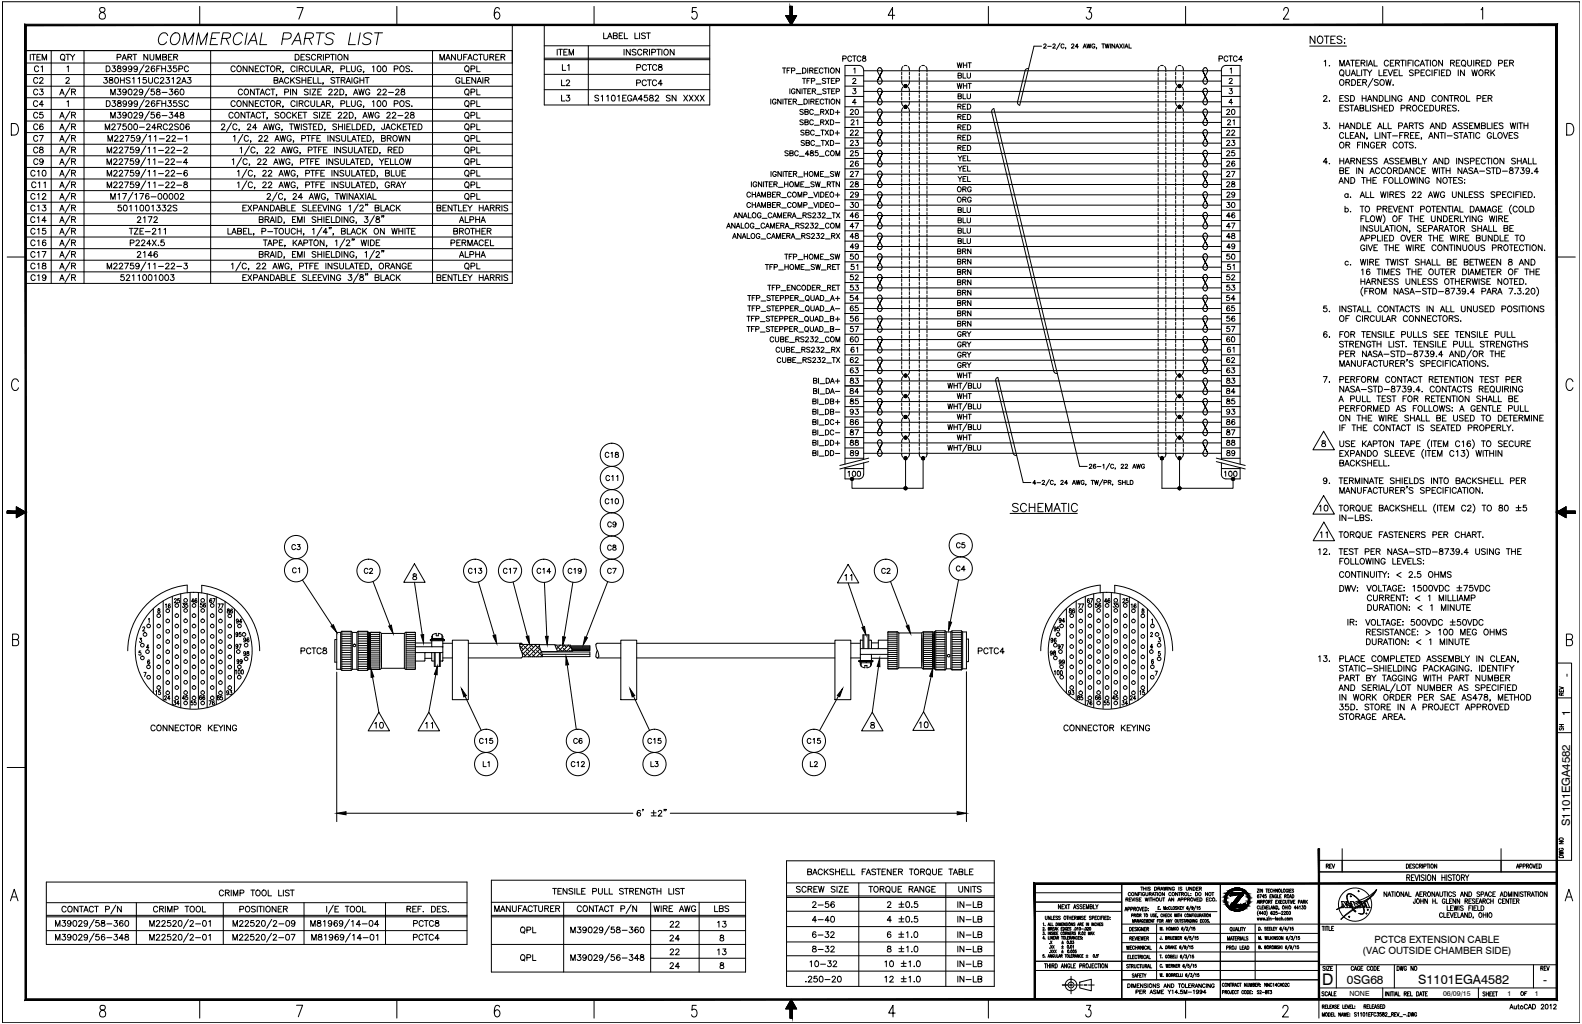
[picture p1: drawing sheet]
<svg xmlns="http://www.w3.org/2000/svg" width="864mm" height="559mm" viewBox="0 0 864 559" stroke-linecap="round" stroke-linejoin="round" font-family="sans-serif">
<defs><g id="words">
<text font-size="8.8" x="722" y="538">D</text>
<g font-size="7">
<text x="774" y="537">S1101EGA4582</text>
<text x="842" y="537">-</text>
</g>
<text font-size="6.6" x="735" y="537">0SG68</text>
<g font-size="6.3">
<text x="857" y="370" transform="rotate(-90 857 370)">-</text>
<text x="857" y="390" transform="rotate(-90 857 390)">1</text>
<text x="857" y="451" transform="rotate(-90 857 451)">S1101EGA4582</text>
</g>
<g font-size="5.5">
<text x="750" y="515">PCTC8 EXTENSION CABLE</text>
<text x="744" y="521">(VAC OUTSIDE CHAMBER SIDE)</text>
</g>
<g font-size="3.9">
<text x="737" y="544">NONE</text>
<text x="788" y="544">06/09/15</text>
<text x="823" y="544">1</text>
<text x="838" y="543">1</text>
</g>
</g></defs>
<!-- layer: GEOMETRY -->
<g fill="none" stroke="#000" stroke-width=".55">
<path d="M1 1h861v557h-861zM55 4v2a2.3 2.3 0 0 1 2 2 2.3 2.3 0 0 1-1 2 2 2 0 0 1-2-2 2 2 0 0 1 3-1v-1a1.3 1.3 0 0 0-1-2zM109 3v11M162 4h3l-2 6M217 3v11M273 5l-2-1a4 4 0 0 0 0 6 1.9 1.9 0 0 0 2-2 1.9 1.9 0 0 0-2-1l-1 1M324 3v11M380 4h-2v3a1.9 1.9 0 0 1 3 1 1.9 1.9 0 0 1-3 2v-1M431 3h2v6h2l-3 5-3-5h2zM488 8h-3l2-4v6M540 3v11M593 4h3l-2 3a1.8 1.8 0 0 1 2 2 1.8 1.8 0 0 1-3 1v-1"/>
<path d="M647 3v11M701 6v-1a1.4 1.4 0 0 1 2-1 1.5 1.5 0 0 1 0 3l-2 3h3M720 14h130v455M755 3v11M808 5l1-1v6M471 39h196M461 47h10M461 53h10M461 58h10M461 41h10M471 44h196M471 50h196"/>
<path d="M471 56h196M667 47h10M667 53h10M667 58h10M667 41h10M6 67a3 3 0 0 1 4 4 3 3 0 0 1-4 3zM461 64h10M461 70h10M461 75h10M471 72h196M471 78h196M471 67h196"/>
<path d="M471 61h196M667 64h10M667 70h10M667 75h10M855 67a3 3 0 0 1 4 4 3 3 0 0 1-4 3zM461 86h10M461 81h10M461 92h10M461 98h10M471 89h196M471 84h196M471 95h196"/>
<path d="M667 86h10M667 81h10M667 92h10M667 98h10M461 115h10M461 103h10M461 109h10M471 106h196M471 112h196M471 118h196M471 101h196M667 115h10"/>
<path d="M667 103h10M667 109h10M461 120h10M461 126h10M461 132h10M461 137h10M471 123h196M471 129h196M471 135h196M667 120h10M667 126h10M667 132h10"/>
<path d="M667 137h10M4 140h10M461 149h10M461 154h10M461 160h10M461 143h10M471 140h196M471 146h196M471 151h196M471 157h196M667 149h10M667 154h10"/>
<path d="M667 160h10M667 143h10M850 140h10M461 165h10M461 171h10M461 177h10M471 163h196M471 168h196M471 174h196M471 180h196M667 165h10M667 171h10"/>
<path d="M667 177h10M461 182h10M461 188h10M461 194h10M461 199h10M471 185h196M471 191h196M471 197h196M667 182h10M667 188h10M667 194h10M667 199h10"/>
<path d="M10 208a1.9 1.9 0 0 0-2-1 1.9 1.9 0 0 0-2 2v2a1.9 1.9 0 0 0 2 2 1.9 1.9 0 0 0 2-1M461 205h10M461 211h10M461 216h10M471 208h196M471 214h196M471 219h196M471 202h196M667 205h10M667 211h10M667 216h10M859 208a1.9 1.9 0 0 0-3-1 1.9 1.9 0 0 0-1 2v2a1.9 1.9 0 0 0 1 2 1.9 1.9 0 0 0 3-1"/>
<path d="M461 228h10M461 222h10M461 239h10M461 233h10M471 225h196M471 230h196M471 236h196M667 228h10M667 222h10M667 239h10M667 233h10M332 247a1 1 0 0 0-1 0 1 1 0 0 0-1 1v1a1 1 0 0 0 1 1 1 1 0 0 0 1-1"/>
<path d="M334 247v3M336 247v1a1.2 1.2 0 0 1 1 0 1.2 1.2 0 0 1 0 1l-1 1a1 1 0 0 1 0-2 .9 .9 0 0 1 1 0v-1zM461 244h10M461 250h10M461 256h10M471 251v-213v-1l-2-1h-8v217M471 253v6l-2 2h-8v-6M471 242h196M471 247h196M474 252l-16 4M474 250l-16 4M494 250v16"/>
<path d="M504 250v16h-39v-5M634 250v16h39v-5M644 250v16M664 252l16 4M664 250l16 4M667 251v-213v-1l2-1h8v217M667 253v6l2 2h8v-6M667 244h10M667 250h10M667 256h10M4 279h5v-2l5 3-5 2v-2h-5zM4 280h10"/>
<path d="M332 273a1 1 0 0 0-1-1 1 1 0 0 0-1 1v1a1 1 0 0 0 1 1 1 1 0 0 0 1-1M333 260a1 1 0 0 0-1-1 1.1 1.1 0 0 0-1 2 1 1 0 0 0 1 1 1 1 0 0 0 1 0M334 273v-1v3M334 260l1-1v3M337 260v-1v3M850 280l5-3v2h5v1h-5v2zM850 280h10M161 298a1.1 1.1 0 0 0-1-1 1.1 1.1 0 0 0-1 2 1 1 0 0 0 1 1 1 1 0 0 0 1-1M162 297h2l-1 1a1.1 1.1 0 0 1 1 2 1.1 1.1 0 0 1-2-1M334 298a1.1 1.1 0 0 0-2 0 1.1 1.1 0 0 0 0 1 1 1 0 0 0 1 1 1 1 0 0 0 1 0M334 285a1 1 0 0 0-1 0 1 1 0 0 0-1 1v1a1 1 0 0 0 1 1 1 1 0 0 0 1-1M335 298l1 1a.9 .9 0 0 1-1 1 .9 .9 0 0 1-1-1l2-1v-1z"/>
<path d="M336 286a.9 .9 0 0 1-1 0 .9 .9 0 0 1 0-1 .9 .9 0 0 1 1 0v2h-1M524 297a1 1 0 0 0-1-1 1 1 0 0 0-1 1v1a1 1 0 0 0 1 1 1 1 0 0 0 1-1M527 296h-2v1a1 1 0 0 1 2 0 1.1 1.1 0 0 1-1 2 1 1 0 0 1-1-1M102 319a36 36 0 0 0-32 36M102 319v4M110 319a36 36 0 0 1 32 36M110 319v5M162 310a1.1 1.1 0 0 0-2 0 1.1 1.1 0 0 0 0 2 1 1 0 0 0 1 1 1 1 0 0 0 1-1M163 310h1v3M201 311a1.1 1.1 0 0 0-2-1 1.1 1.1 0 0 0 0 2 1 1 0 0 0 1 1 1 1 0 0 0 1-1M202 311v-1l1 1-1 2h1M295 311a1 1 0 0 0-1-1 1 1 0 0 0-1 1v1a1 1 0 0 0 1 1 1 1 0 0 0 1-1"/>
<path d="M296 311l1-1v3M301 312h-2l1-2v3M312 311a1.1 1.1 0 0 0-1-1 1.1 1.1 0 0 0-1 2 1 1 0 0 0 1 1 1 1 0 0 0 1-1M313 311l1-1v3M317 311a.9 .9 0 0 1-1 1 1 1 0 0 1 0-2 .9 .9 0 0 1 1 1v2h-1M334 311a1.1 1.1 0 0 0-2-1 1.1 1.1 0 0 0 0 2 1 1 0 0 0 1 1 1 1 0 0 0 1-1M334 310h2l-1 3M483 311a1.1 1.1 0 0 0-1-1 1.1 1.1 0 0 0-1 2 1 1 0 0 0 1 1 1 1 0 0 0 1-1M484 311l1-1 1 1-2 2h2M524 310a1 1 0 0 0-1-1 1 1 0 0 0-1 1v1a1 1 0 0 0 1 1 1 1 0 0 0 1-1M527 311h-2l1-2v3M601 319a36 36 0 0 0-33 36"/>
<path d="M601 319v4M608 319a36 36 0 0 1 32 36M609 319v5M7 349h3v-1v-2h-3v6h3v-2l-1-1M184 349h-1v12h1M186 345l1-1h5v1M186 345h-2v20h2M186 345v20M187 357h5M187 349h5M187 351h5M187 344v22"/>
<path d="M187 360h5M187 359h5M187 356h5M187 355h5M187 354h5M187 352h5M187 350h5M187 347h5M187 346h5M187 345h5M192 344v22M192 345v20"/>
<path d="M195 345v20M196 344h5v1v20v1h-5M196 344l-1 1h-3M196 357h5M196 349h5M196 351h5M196 344v22M196 360h5M196 359h5M196 356h5M196 355h5M196 354h5"/>
<path d="M196 352h5M196 350h5M196 347h5M196 346h5M196 345h5M201 344v22M201 347h.1M202 347h5M202 345v20M202 360h5M202 358h5M202 357h5"/>
<path d="M202 356h5M202 355h5M202 354h5M202 353h5M202 352h5M202 351h5M202 350h5M202 349h5M202 346h5M202 345h5M207 345h-5l1 20M207 345l1 1v19"/>
<path d="M207 345v20M208 346h13M208 347v17M222 345l-1 1v19h-13M222 360h5M222 358h5M222 357h5M222 355h5M222 354h5M222 353h19M222 352h5M222 351h14"/>
<path d="M222 350h5M222 349h5M222 347h5M222 346h5M222 345h5M232 359h4M232 356v5M235 349h8h-8M235 350h8M235 356l1 5M236 348h6v1M236 350v3"/>
<path d="M236 347v2h6M236 350h.1M236 347h.1M237 356v8h3v-8M238 356v8M238 348l1 1M240 356v8M241 347l-2-1v1h-1v-1h-1h-1v2M241 348h.1M241 347v1M241 347h.1M241 347h1"/>
<path d="M241 353h1M241 350h1M241 356h-19M242 353h-1M242 356h-1M242 347v1M242 350v10M242 351h5M242 359h5M247 349h9v33h-9zM256 351h28M284 352h10l2 6h-11"/>
<path d="M284 352l2 2M284 352h.1M284 351a4 4 0 0 0 1 5 2.1 2.1 0 0 1 0 3h-29M284 351l1 1M285 356l2 2M286 352l-2 2M286 353l3 3M287 356l3 2M287 352h1M288 352l-3 3M290 354l2 3M290 352l1 1"/>
<path d="M291 352l-6 5M291 357l1 1M292 352l3 2M293 352l-7 6M293 355l3 3M294 358h.1M294 352l-6 6M295 354l-4 4M296 356l-3 2M296 357l-1 1M303 352l1 4M304 352l-1 1"/>
<path d="M304 353l3 2M306 352h.1M306 352l-2 2M307 354l2 1M308 352l1 1M308 352l-3 3M310 352l2 2M310 352l-3 3M311 355h.1M311 352l2 3M312 353l-3 2M312 355h.1"/>
<path d="M322 352v3M322 356v2M326 355l1 3M326 351a2.7 2.7 0 0 0 0 4M326 355l-1 3 1 1M326 351h13M326 359h13M327 358l-1 1M339 349h9v33h-9zM348 351h108M348 359h108M456 349h8v33h-8z"/>
<path d="M464 351h6M464 359h6M470 357h.1M470 354h.1M470 349v11M470 354h15M470 349h1M470 357h15M471 354v-8h3v8M472 346v8M474 346v8M474 349l2 1"/>
<path d="M475 357h1M476 350v4M476 351h3M476 359h9M476 357v3M485 345h5M485 356h5M485 347h5M485 346h5M485 348h5M485 350h5M485 352h5"/>
<path d="M485 353h5M485 354h5M485 355h5M485 357h5M485 358h5M485 359h5M490 345v20h-5v-20M490 345h1M490 349h-10l-1 5M490 345h-5M503 345h-12v19l-1 1M503 345v19l1 1"/>
<path d="M503 346v17M504 345h-1M504 345h5M504 356h5M504 346h5M504 348h5M504 349h5M504 350h5M504 352h5M504 353h5M504 354h5M504 355h5"/>
<path d="M504 357h5M504 358h5M504 359h5M509 345h.1M509 345h-5v20M509 345v20M510 347h-1h-5M510 345v20M510 347h.1M511 355h5M511 354h5M511 346h5"/>
<path d="M511 345h5M511 359h5M511 344v22M511 348h5M511 349h5M511 350h5M511 351h5M511 353h5M511 357h5M511 358h5M516 344h-5l-1 1v20l1 1h5M516 344l1 1h2"/>
<path d="M516 344v22M517 345v20M519 345l1-1h5v1M519 345v20M520 355h5M520 354h5M520 346h5M520 345h5M520 359h5M520 344v22M520 348h5M520 349h5"/>
<path d="M520 350h5M520 351h5M520 353h5M520 357h5M520 358h5M525 344v22M525 345h3v20h-3M525 345v20M528 349h1v12h-1M855 349h3v-1v-2h-3v6h2h1v-2l-1-1M186 365l1 1h5v-1M187 364h5"/>
<path d="M187 365h5M187 362h5M187 361h5M192 365h3l1 1M196 364h5M196 365h5M196 362h5M196 361h5M201 363h.1M202 364h5M202 362h5M202 361h5"/>
<path d="M202 365h5M203 365h4M207 363h-5M208 365h-1M221 365h1M222 365h5M222 364h5M222 363h5M222 362h5M222 361h5M222 365h4M226 365l1-20h-5v20"/>
<path d="M227 361h5M236 361h1M240 361h1M242 360l-1 1M469 360h7M469 361v1h7v-1M470 362v1M470 360h.1M470 361h6M470 363h.1M470 362v2h2v-1h1v1h2v-2M472 361l1 1"/>
<path d="M476 363h-1M476 360h-1M476 362v1M476 361h-7h7M485 360h5M485 362h5M485 363h5M485 364h5M485 365h5M491 364h12M504 363h5h1M504 365h5"/>
<path d="M504 360h5M504 362h5M504 364h5M509 365h.1M510 363h.1M511 364h5M511 363h5M511 365h5M511 362h5M511 360h5M519 365h-2l-1 1M519 365l1 1h5v-1"/>
<path d="M520 364h5M520 363h5M520 365h5M520 362h5M520 360h5M850 362h8v107h-138M851 376v2h2v-2M851 375h2l-2 1M852 379v-1h-1v1h2M852 377v1M853 378l-1 1M850 400h8"/>
<path d="M850 381h8M851 397h3M851 395h3M852 397v1l1-1a.7 .7 0 0 1 1 1 .6 .6 0 0 1-1 0M852 395v2M4 419h10M264 404a1.1 1.1 0 0 0-2-1 1.1 1.1 0 0 0 0 2 1 1 0 0 0 1 1 1 1 0 0 0 1-1M264 416v2h1M265 403h1v3M266 416h1v2M269 403h-2v1a1 1 0 0 1 2 0 1 1 0 0 1 0 2 1.1 1.1 0 0 1-2-1M314 416a1.1 1.1 0 0 0-2 0 1.1 1.1 0 0 0 0 1 1 1 0 0 0 1 1 1 1 0 0 0 1 0"/>
<path d="M315 416h1v2M315 404a1.1 1.1 0 0 0-1-1 1.1 1.1 0 0 0-1 2 1 1 0 0 0 1 1 1 1 0 0 0 1-1M317 416h1h1l-2 2h2M318 403a1.2 1.2 0 0 0-2 1 1.2 1.2 0 0 0 2 1 .9 .9 0 0 0-1-1 .9 .9 0 0 0-1 1M355 416v2h2M356 404a1.1 1.1 0 0 0-2-1 1.1 1.1 0 0 0 0 2 1 1 0 0 0 0 1 1.1 1.1 0 0 0 2-1M357 403h1v3M358 416h1l-1 1a.9 .9 0 0 1 1 1 1 1 0 0 1-2 0M361 403h-2v1a1 1 0 0 1 2 0 1 1 0 0 1 0 2 1.1 1.1 0 0 1-2-1M442 416v2h2M443 404a1.1 1.1 0 0 0-2-1 1.1 1.1 0 0 0 0 2 1 1 0 0 0 0 1 1.1 1.1 0 0 0 2-1M444 403h1v3"/>
<path d="M445 416h1l-2 2h2M448 403h-2v1a1 1 0 0 1 2 0 1 1 0 0 1 0 2 1.1 1.1 0 0 1-2-1M851 459h2l-2 1h2M720 476h130M724 473l1-1h-1v2M725 473v1M726 473h1M727 472h-1v2h1M727 472l1 2 1-2M733 463v13M768 472a1.1 1.1 0 0 1 1 1 1.1 1.1 0 0 1-1 1zM768 479h1l1-1-2-1v4"/>
<path d="M769 479l1 2M770 473h.1M770 479h1M771 472h-1v2h1M772 477h-2v4h2M772 472h-1l1 1v1l-1-1M772 477l1 4 1-4M774 472a.7 .7 0 0 0-1 0v1a.7 .7 0 0 0 0 1 .7 .7 0 0 0 1-1M775 473l1-1h-1v2M775 477v4M775 473l1 1M777 472v2"/>
<path d="M777 473l1-1h-1v2M777 478v-1l-1 1 1 2v1l-1-1M778 477v4M779 472h1M779 472v2M780 478v-1a1.5 1.5 0 0 1 1 2 1.5 1.5 0 0 1-1 1l-1-1zM780 472v2M784 477v4l-2-4v4M784 472v2l-1-2v2M787 479h2M787 477v4M789 477v4"/>
<path d="M790 477v4M792 478v-1l-1 1v1h1a1 1 0 0 1 0 2 .9 .9 0 0 1-1-1M793 477h1M794 477v4M795 478l1-1a1.5 1.5 0 0 1 1 2 1.5 1.5 0 0 1-2 1v-1zM798 479h1v-1l-1-1v4M799 479v2M800 477l1 2v2M802 477l-1 2M819 463v13M828 474l1-3v3M828 473h1"/>
<path d="M830 473h1v-1l-1-1v3M831 473h1l1-1-2-1v3M833 473l1-1-1-1v3M834 473v1M837 471v3l1-3M839 473h.1M840 471h-1v3h1M840 471a1.1 1.1 0 0 1 1 2 1.1 1.1 0 0 1-1 1zM851 465h2h-2l2 1h-2M851 467a1.2 1.2 0 0 1 2 0 1.2 1.2 0 0 1 0 1h-2zM852 463a.7 .7 0 0 0-1 1 .7 .7 0 0 0 1 0h1a.7 .7 0 0 0 0-1M6 492l2-7 2 7"/>
<path d="M6 489h3M565 482h47v63h-47v-20h47M565 492h47M565 487h47M565 497h47M571 500v2l1-1v-1M573 500v2l-1-2v2M574 500v2h1M576 500h-1v2h1M579 494v2l-1-2v2M580 495h.1M581 494h-1v2h1"/>
<path d="M581 494l1 2M582 500h1M582 494l-1 2M583 500v2M583 494h1M583 494v2M584 500v2M585 500v2M586 496l1-2v2M586 500h-1v2h1M586 495h1M588 500v2l1-2v2v-2"/>
<path d="M589 494h-1l1 1a.6 .6 0 0 1 0 1 .6 .6 0 0 1-1 0M590 500v2M591 494h-1l1 1a.7 .7 0 0 1-1 1M591 495h1M592 494h-1v2h1M593 500h-1v2h1M593 496v-2l1 2v-2v2M595 495h1v-1h-1v2h1v-1M597 494v2h1M598 494l1 2M599 500h-1v2h1M599 494v1"/>
<path d="M601 500v2M602 500h-1v2M602 500v2M604 500h-1v2h1M604 500a1 1 0 0 1 1 1 1 1 0 0 1-1 1zM614 497l1-2v2M614 496h1M615 491h1v-1h-1v2M615 491l1 1M616 496h1v-1h-1v2M616 491h1M617 487a.7 .7 0 0 0-1 0 .7 .7 0 0 0 0 1 .7 .7 0 0 0 1 0"/>
<path d="M617 496h1v-1h-1v2M617 490h-1v2h1M618 490v2l1-2M618 500l1-1h-1v1M619 496h1v-1h-1v2M619 499h1h-1v1M619 499l1 1M619 496l1 1M620 490v2M620 499v1M621 487v2l-1-2v2M621 490h-1l1 1v1h-1"/>
<path d="M621 488h1M622 491h1M622 495l1 2v-2M622 499h1h-1v1M623 499v1M623 487h-2v2M623 484h1M623 490h-1v2h1M623 487v2M623 484v2M624 496h.1M624 484v2"/>
<path d="M624 485h1M624 499h1M625 495h-1v2h1M625 487a.7 .7 0 0 0-1 0 .7 .7 0 0 0 0 1 .7 .7 0 0 0 1 0h-1M625 499v1M625 490l1 2v-2v2l1-2M625 495a1 1 0 0 1 1 1 1 1 0 0 1-1 1zM625 487l1 2h1v-2M625 484v2M626 484v2M627 496h.1M627 497h.1"/>
<path d="M627 488h1v-1h-1v2M627 490v2M628 490h1M628 488v1M628 484h-1l1 1-1 1M628 499l1 1v-1M628 490v2M629 489l1-2v2M629 488h1M629 491h1M629 490v2M630 484h1v2h-1z"/>
<path d="M630 499v1h-1M630 487h2M630 490v2M631 497h33M631 499h.1M631 487v2M632 499h-1v1h1M632 487v2M632 485h1v-1h-1v2M633 485v1M633 490l1 2v-2M634 486v-2l1 2"/>
<path d="M634 485h1M635 499h-1v1h1M635 490h1M635 499h1M635 499v1M635 484l1 2v-2v2l1-2M635 490v2M636 487v2l-2-2v2M636 499v1M636 499h1M637 499h-1v1h1M637 484v2"/>
<path d="M638 492v-2l1 2M638 491h1M638 499h-1l1 1M639 499v1M639 499l1 1M639 484v2l-1-2v2M639 487a.7 .7 0 0 0-1 0 .7 .7 0 0 0 0 1 .7 .7 0 0 0 1 0M640 499l-1 1M641 490v2l-1-2v2M641 485a.7 .7 0 0 0-1-1 1 1 0 0 0 0 2 .7 .7 0 0 0 1-1M641 499v1l1-1v1v-1M643 499v1"/>
<path d="M643 487v2l-1-2v2M643 492l1-2v2M643 499h1M643 491h1M643 487h1M643 484v2M644 487v2M644 499h1M644 499v1M645 491h1v-1h-1v2M645 488h1v-1h-1v2M645 499v1"/>
<path d="M645 484h-1l1 1-1 1M646 488v1M646 491h1l1-1h-2v2M648 484v2h1v-2M648 499h-1v1h1M648 491h1v-1h-1v2M649 487v2h1M649 491v1M650 488h.1M650 489h.1M650 499v1l-1-1v1M651 484v2l-2-2v2"/>
<path d="M651 499h.1M651 484h1v2h-1zM651 499v1M652 490v2l1-2M652 499v1M653 487h1l-1 2zM653 499h-1l1 1M653 485h1M653 491h1M654 499v1v-1M654 484h-1v2h1M654 490h-1v2h1"/>
<path d="M655 485h1v-1h-1v2M655 499h1h-1v1M655 490h1v2h-1zM655 499l1 1M655 485l1 1M656 500h1M657 499h1M657 499v1M658 499v1M659 491h.1M659 487v2l-1-2v2M660 490h-1v2h1"/>
<path d="M661 499v1l-1-1v1M661 490a.7 .7 0 0 0-1 0 .7 .7 0 0 0 0 1 .7 .7 0 0 0 1 0M661 487h2M662 487v2M664 492h.1M669 491l1 2-1 1zM669 489l1-1-1 3zM669 494l1-1 1 2h-1zM670 487h2l-3 2zM670 487l1-1h4l-5 1zM671 487a6 6 0 0 1 7-1 6 6 0 0 1 3 7 6 6 0 0 1-8 3 6 6 0 0 1-3-7zM671 495l2 1h-1l-2-1z"/>
<path d="M671 486a7 7 0 0 1 8 0 7 7 0 0 1 3 7l-1 1a5 5 0 0 0-1-6 5 5 0 0 0-5-2zM671 495h.1M671 495h8zM671 495h8M672 489h.1M672 488h.1M672 488v1M672 488h2l-2 1zM672 488h3zM672 496h1h6l-3 1zM672 494h8l-1 1h-8zM672 494l-1 1"/>
<path d="M672 494h.1M672 494h2zM672 487h.1M672 487v1M672 487h7zM672 487h7l-1 2h-2l1-1h-5zM672 487v2M672 487h7M673 493l-1 1M673 493h.1M673 488h.1M673 488l-1 1"/>
<path d="M674 488h.1M674 488h-2h2M674 488h-1M674 494h.1M674 494h2h-2M674 494h-2h2M675 493l-1 1M675 493h.1M675 488h-2M675 488h1M675 488h.1M675 488h1h-1"/>
<path d="M675 488h-1M676 494h.1M676 496a6 6 0 0 0 5-2l1-1-3 3zM676 489h.1M676 489h2l-4 5h-2zM676 489l-3 4M676 488h.1M676 488l-5 7M676 488v1M677 494h.1M677 494h-3M677 494h-1"/>
<path d="M678 489l-3 4M678 489h.1M678 488h.1M678 488v1M679 488h.1M679 494h.1M679 494l1-1zM679 494h-2M679 495h.1M679 495h-8h8M679 487h.1M679 487l-1 1"/>
<path d="M679 487l-5 7M680 493h.1M680 494h.1M680 494h-1M680 493l-1 1M680 493v1M680 493l-1 2M686 493l1-2v2M686 485h1l-1 2h1M686 492h1M687 497l-1 1 1 2M687 488l-1 1v1h1v-1h-1"/>
<path d="M687 495v-1l-1 1 1 1M688 491v2M688 488h1l-1 2M688 485v2M688 494v2h1M688 492h1v-1h-1v2M688 498h-1l1-1v2M689 492v1M689 495h.1M689 485v2l-1-2v2M690 492v-1v2M690 498h-1v-1v2"/>
<path d="M690 494h-1v2h1M690 489h-1l1-1v2M690 494l1 2v-2M691 485h1M691 488l-1 1h1v1h-1M691 497l1 1-1 2M691 495h1M691 485v2M692 486h1M692 494h-1v2h1M692 492h1v-1h-1v2M693 494v2h1v-2l1 2"/>
<path d="M693 492v1M693 485h-1v2h1M693 489h1M694 491h1M694 495h1M694 488h-1v2h1M694 491v2M694 486v-1l-1 1 1 1M695 498l-1-1a.8 .8 0 0 0 0 1 .8 .8 0 0 0 0 1v-1M695 486h1M695 485v2M695 498h1l-1 1h1"/>
<path d="M695 488v2l-1-2v2M696 485v2M696 494v2l-1-2v2M696 492h1M697 494l1 1-1 1zM697 489l-1-1v2h1v-1M697 497l-1 1h1v1h-1M697 491h-1v2h1M697 485v2l-1-2v2M697 488v2h1M698 491l1 2M698 498h1"/>
<path d="M698 496h.1M699 489h.1M699 491l-1 2M699 492h1M699 485v2h1M699 488v2M700 498l-1 1h1M700 491h-1v2h1M701 498h1l-1 1h1M701 489h1v-1h-1v2M701 492v-1l-1 1 1 1M702 495h1"/>
<path d="M702 494v2M702 491v2h1v-2M702 489v1M703 494v2M703 486l-1-1v2h1v-1M703 491h1M703 485v2M703 491v2M704 490v-2l1 2M704 486h1M704 489h1M704 491v2"/>
<path d="M705 491v2l1-2M705 485h-1v2h1M705 488l1 1v1h-1zM706 492h1M706 485h-1l1 1v1h-1M707 491h-1v2h1M707 495h-1l1-1v2M709 492h1v-1h-1v2M709 495h-1v-1v2M709 495l1-1v2M710 493v-2l1 2M710 492h1"/>
<path d="M711 494v1v1h-1M711 492h1v-1h-1v2M712 492v1M713 491v2M713 492l1 1M714 491l-1 1M720 482v63v-41M850 482h-184v63M854 492l2-7 3 7M855 490h3M569 506l1 1-1 1h1M569 509h1v1h-1"/>
<path d="M569 504h1v1M570 512h-1l1-1v2M570 505h.1M570 507h.1M570 510h.1M570 512h.1M572 505l1-1v1M572 507h1v-1h-1v2h1v-1M572 511v2h1M572 505h1M572 509v1M573 517h.1"/>
<path d="M573 515h.1M573 520h.1M573 511v2M573 504v1h1M573 507h1v-1h-1v2M573 514l1 1M573 516l1 1M573 518l1 2M574 509v1l-1-1v1M574 507v1M574 504v1h1M574 514l-1 1"/>
<path d="M574 516l-1 1M574 518l-1 2M575 511v2l-1-2v2M575 516v1M575 518v2M575 507h.1M575 509h-1l1 1h-1M575 512h.1M575 501h1M575 509v1M575 506v2M576 508v-2l1 2"/>
<path d="M576 509v1zM576 511h-1v2h1M576 507h.1M576 518l1 2M576 513v-2l1 2M576 512h1M576 504h1v1h-1zM577 518l-1 2M577 506v2M577 509h.1M577 512h1v-1h-1v2M577 507l1 1"/>
<path d="M577 500h-1l1 2h-1M578 512v1M578 509h-1v1h1M578 506l-1 1M578 504v1M578 505v-1l1 1v-1v1M579 500h-1l1 2h-1M579 507h1M579 511h1M579 519h1M579 520h1M579 517h2"/>
<path d="M580 504h.1M580 514h1M580 515h1M580 511v2M580 509h-1v1h1M580 518v2M580 506h-1v2h1M580 516v1M580 514v1M580 504v1M580 506h1v2zM581 504v1v-1v1"/>
<path d="M582 509v1M582 511v2M582 506v2v-1M583 504h-1l1 1h-1M583 512h.1M583 507h.1M583 504v1M583 511v2M584 506h-1v2h1M584 501h1M584 509v1l-1-1v1M584 515h.1"/>
<path d="M584 512l1-1h-1v2M584 517h.1M584 520h.1M584 509h1M584 512l1 1M585 506h-1l1 1h-1M585 509h-1v1h1M585 513v-2l1 2M585 512h1M585 501h1M585 509h1h-1v1M585 514h1v1h-1"/>
<path d="M586 504v1l-1-1v1M586 509v1M586 516v1M586 507h.1M587 501v-1v2M587 504h-1l1 1h-1M587 511v2l-1-2v2M587 501l1 1M587 509h-1l1 1h-1M587 518v1v1M588 506v2M588 511l-1 1 1 1v-1"/>
<path d="M588 505l1-1v1M588 505h1M589 512h.1M589 509h1h-1v1M589 509l1 1M589 511v2M590 504v1M590 510h.1M590 507h1M590 511v1M591 504h.1M591 512h.1"/>
<path d="M591 500h-1l1 2h-1M591 504v1M592 509v1h1M592 501h.1M592 507h.1M593 504v1M594 506v1l-1 1h1M594 510v-1l1 1v-1v1M594 504v1l-1-1v1M595 510l1-1v1M596 510h.1M596 500h-1l1 2h-1"/>
<path d="M596 504v1M596 501h1v-1h-1v2M596 509l1 1M597 504v1l-1-1v1M597 509l-1 1M598 501h.1M599 504h-1v1h1M599 504h1M599 504v1M600 504v1M600 500h-1v1v1l1-1M600 504h1"/>
<path d="M601 504h-1v1h1M601 501h1M602 504h-1l1 1h-1M603 501h1M606 501h.1M606 502h.1M612 504h238M612 519h108M612 514h108M612 509h108M615 518v-2l1 2v-2v2M617 506a1 1 0 0 1 1 1 1 1 0 0 1-1 1z"/>
<path d="M617 512h1v-1h-1v2M617 517h.1M617 512l1 1M618 516h-1v2h1M618 507h1M618 503v-1l1 1v-1v1M618 512h1M619 506h-1v2h1M619 511h-1v2h1M619 517v-1l-1 1 1 1M619 511l1 2 1-2M620 503v-1v1"/>
<path d="M620 503h.1M620 517h1M620 516v2M620 506v2h-1M621 516v2M621 511v2M621 506v2M621 518l1-2v2M621 517h1M622 512h.1M622 502v1l-1-1v1M622 503v-1l1 1"/>
<path d="M622 503h1M622 511v2M623 506h-1v2h1l-1-1M623 511v2v-2l1 2v-2M624 516v2l-1-2v2M624 502h-1v1h1M624 506v2l-1-2v2M624 516v2M624 503h1M625 512h.1M625 507h.1M625 502h-1v1h1"/>
<path d="M626 511h-1v2h1M626 506h-1v2h1M626 503v-1v1l1-1v1M626 517l-1-1v1v1h1M626 512h1v-1h-1v2M626 507h1v-1h-1v2M626 518l1-2v2M626 517h1M627 512v1M627 507v1M627 503h1M628 516v2h1"/>
<path d="M628 502h-1v1h1M629 502v1l-1-1v1M629 502h1M630 502v1M631 504v31M632 503h.1M632 500v1M633 502h-1v1M634 503l1-1h-1v1M635 503h.1M636 503l1-1v1M637 503h.1"/>
<path d="M639 502v1l-1-1v1M639 502v1M640 502l-1 1M643 502v1l1-1M644 502h1M644 502v1M646 502h-1l1 1h-1M646 502h1M647 502v1M647 503l1-1v1M647 503h1M649 502v1l-1-1v1"/>
<path d="M650 502v1zM651 502v1M652 502v1l-1-1v1M654 502h-1v1h1h-1M655 503h1M656 500v-1l1 1M656 502h-1v1h1M657 502h-1l1 1M660 502h-1l1 1h-1M660 503h.1M670 517v-1v2M670 513v-2l1 2v-2v2"/>
<path d="M671 517h1v-1h-1v2M672 517v1M672 513v-2l1 2M672 512h1M672 508h1M673 511h1M673 506l1 2v-2M673 511v2M674 512h1M674 508l1-2 1 2M675 507h.1M675 516v2l-1-1"/>
<path d="M675 511h-1v2h1M676 512h1v-1h-1v2M676 506v2h1M676 512l1 1M677 516v2h1M677 511v2M677 506v2M678 513v-2l1 2M678 506h1M678 512h.1M678 517h1M678 506v2"/>
<path d="M679 506v2M679 516h-1v2h1M679 511v2h1M679 518l1-2v2M679 517h1M680 506l-1 1M681 516a1 1 0 0 1 1 1 1 1 0 0 1-1 1zM681 511h-1l1 2h-1M685 504v31M686 501l1 1v-1v1v-1M688 501v1v-1l1 1v-1M689 501l1 1v-1v1v-1"/>
<path d="M691 502h.1M691 501h1l-1 1h1M693 500h.1M693 501v1M693 501h1v1M694 501h2M696 501h1M696 500l1 2M697 501h1l-1 1h1M699 501h-1l1 1M699 501h1v1M699 500v2"/>
<path d="M701 502h.1M702 501h-1l1 1M704 501h1v1M704 501v1M705 501v1M722 506h1M722 506v2M723 506v2M724 506h1M724 506v2M725 506v2h1M727 507h1"/>
<path d="M728 506h-1v2h1M565 530h155M565 525h155M570 521h-1v1l1-1v1h-1M570 526h1M570 522h.1M571 526v2M572 526v2M572 527h1M572 522l1-1v1M572 522h1M573 526v2"/>
<path d="M574 526v2M574 521v1l-1-1v1M574 527h1v-1h-1v2M575 527v1M575 521v1M576 521v1l1-1M576 526a1.1 1.1 0 0 1 1 1 1.1 1.1 0 0 1-1 1zM577 521v1h1v-1l1 1M578 522h1M579 522l1-1h-1v1M579 528l1-2 1 2M579 522h1"/>
<path d="M580 527h.1M580 538h3M581 521h1M582 521v1M582 526v2l-1-2v2M584 521v1M584 538h1M584 526a.6 .6 0 0 0-1 0 .6 .6 0 0 0 0 1 .7 .7 0 0 0 0 1 .7 .7 0 0 0 1-1M585 526v2h1M585 533v3M585 537v1M585 540v2"/>
<path d="M585 522h.1M585 521v1M586 522h1v-1h-1v1M586 527h1M586 522h1M587 538h4M587 522v-1l1 1M587 522h1M587 526h-1v2h1M589 521v1l-1-1v1M589 527h1v-1h-1v2M589 536l7-2v7l-7-2z"/>
<path d="M590 521h-1l1 1M591 522h.1M591 527h1v-1h-1v2M591 521v1M592 527v1M592 538h1M593 522h1M593 521v1M594 538h3M595 526v2v-1M596 527h1M597 526h-1v2h1"/>
<path d="M598 522h.1M599 526a.7 .7 0 0 0-1 0 .7 .7 0 0 0 0 1 .7 .7 0 0 0 0 1 .7 .7 0 0 0 1 0M599 521v1v-1v1h-1M599 526h1M600 521h.1M600 526v2M601 526v2M604 526v2l-1-2v2M612 535h108M616 537h1l-1 2zM616 522h.1M616 527h-1l1 1h-1"/>
<path d="M616 526h1M617 521h-1v2h1M617 526v2M617 521v2h1M618 527h1v-1h-1v2M618 537v2M618 527l1 1M618 522h1M618 539v-2l1 2 1-2v2M619 532h-1l1 1h-1M619 526l1 2v-2M619 521h-1v2h1"/>
<path d="M619 533l1-2 1 2M620 533h.1M621 522l-1-1v1v1h1M621 538h1M621 532h.1M621 521h1M621 521v2M622 527l-1-1v1v1h1M622 531h-1v2M622 537h-1v2h1M622 526h1M622 532h1"/>
<path d="M622 522h1v-1h-1v2M623 526v2M623 522v1M623 531h-1v2h1M623 531h1M623 526l1 2v-2M624 521v2M624 531v2M624 537v2l-1-2v2M625 531v2M625 527h1v-1h-1v2M625 522v-1l-1 1 1 1"/>
<path d="M626 527v1M626 531l-1 1M626 523v-2l1 2M626 523h1M626 537h-1l1 1-1 1M626 528l1-2 1 2M627 528h.1M627 537v2M627 521v2h1M628 526v2h1M631 537v2l-1-2v2M633 537h-1l1 1-1 1"/>
<path d="M635 539l1-2 1 2M636 538h1M639 537v2l-2-2v2M639 537h2l-1 2h-1zM643 537h2M644 537v2M647 537v2h1M649 538h1M650 537h-1v2h1M651 538h1v-1h-1v2M651 538l1 1M652 539l1-2 1 2"/>
<path d="M653 538h1M656 537v2l-2-2v2M658 537a.7 .7 0 0 0-1 0 .7 .7 0 0 0-1 1 .8 .8 0 0 0 1 1 .8 .8 0 0 0 1 0v-1M659 537v2M661 537v2l-2-2v2M663 537a.8 .8 0 0 0-1 0 .8 .8 0 0 0-1 1 .7 .7 0 0 0 1 1 .7 .7 0 0 0 1-1h-1M720 539h130M720 526h130M723 528h-1l1 1v1l-1-1M724 527v3M725 527h1l-1 3h1M726 528h1"/>
<path d="M728 527h-2v3h2M730 526v13M739 528a.7 .7 0 0 0-1-1 .7 .7 0 0 0 0 1v1a.7 .7 0 0 0 0 1 .7 .7 0 0 0 1-1M739 530l1-3 1 3M739 529h1M742 528a.7 .7 0 0 0-1-1 .7 .7 0 0 0 0 1v1a.7 .7 0 0 0 1 1 .7 .7 0 0 0 0-1M743 528h1M744 527h-1v3h1M748 528a.7 .7 0 0 0-1-1 .7 .7 0 0 0-1 1v1a.7 .7 0 0 0 1 1 .7 .7 0 0 0 1-1M750 527a1.1 1.1 0 0 1 1 1 1.1 1.1 0 0 1-1 2zM752 528h1M753 527h-1v3h1"/>
<path d="M755 539v6M761 526v13M763 527a1.1 1.1 0 0 1 1 1 1.1 1.1 0 0 1-1 2zM764 527l1 3v-3l1 3v-3M768 528a.7 .7 0 0 0-1-1 .7 .7 0 0 0 0 1v1a.7 .7 0 0 0 0 1 .7 .7 0 0 0 1-1h-1M771 527v3l-1-3v3M807 539v6M837 526v13M841 528h1v-1h-1v3M842 528v2M843 528h1M844 527h-1v3h1"/>
<path d="M844 527l1 3 1-3M55 549v2a2.3 2.3 0 0 1 2 1 2.3 2.3 0 0 1-1 3 2 2 0 0 1-2-2 2 2 0 0 1 3-2 1.3 1.3 0 0 0-1-2zM109 545v11M162 549h3l-2 6M217 545v11M273 550a1.3 1.3 0 0 0-2-1l-1 2a2.7 2.7 0 0 0 1 4 1.9 1.9 0 0 0 2-2 1.9 1.9 0 0 0-2-2l-1 2M324 545v11M380 549h-2v2a2 2 0 0 1 3 2 2 2 0 0 1-2 2l-1-1M432 545l3 6h-2v5h-2v-5h-2zM432 545v11M489 553h-4l2-4v6M540 545v11"/>
<path d="M593 549h2l-1 2a1.8 1.8 0 0 1 2 2 1.8 1.8 0 0 1-3 1M620 541h1v-1h-1v2M622 541h1M623 540h-1v2h1M624 541h1v-1h-1v2M625 541v1M628 542v-2l1 2M628 542h1M631 541h-1l1 1h-1M632 542v-2v2l1-2v2M634 541h1M635 540h-1v2h1"/>
<path d="M638 540v2M639 540l-1 1M640 541v-1v2M643 542h-2l1-2v2M644 542h.1M645 540l-1 1a1 1 0 0 1 2 0 .7 .7 0 0 1-1 1 .7 .7 0 0 1-1 0M646 542v-2l1 2 1-2v2M647 545v11M649 541h1M651 541l1-1v2M654 541a.6 .6 0 0 1-1 0 .6 .6 0 0 1 0-1 .7 .7 0 0 1 1 1v1h-1M656 541a.6 .6 0 0 1-1 0 .6 .6 0 0 1 0-1 .7 .7 0 0 1 1 1v1h-1"/>
<path d="M658 542h-1l1-2v2M700 550l1-1h2v1l-1 2-2 3h3M720 545v11M723 541h-1l1 2h-1M725 542a.7 .7 0 0 0-1-1 .7 .7 0 0 0-1 1v1a.7 .7 0 0 0 1 0 .7 .7 0 0 0 1 0M725 543l1-2v2M725 543h1M727 541v2h1M728 542h1M729 541h-1v2h1M756 541v2M758 541v2l-1-2v2"/>
<path d="M759 541v2M759 541h2M760 541v2M761 541v2M761 543l1-2 1 2M762 543h1M763 541v2h1M767 542h1v-1h-1v2M767 542l1 1M768 542h1M770 541h-2v2h2M770 541v2h1"/>
<path d="M773 541a1.1 1.1 0 0 1 2 1 1.1 1.1 0 0 1-2 1zM775 543l1-2v2M775 543h1M776 541h2M777 541v2M778 542h1M779 541h-1v2h1M811 542h-1l1 1a.7 .7 0 0 1-1 1 .6 .6 0 0 1 0-1M811 541v3M811 542h2M813 541v3M813 542h1"/>
<path d="M814 541h-1v3h1M815 542h1M816 541h-1v3h1M816 541h1M817 541v3"/>
<circle cx="334" cy="248" r="6"/>
<circle cx="334" cy="261" r="6"/>
<circle cx="334" cy="274" r="6"/>
<circle cx="337" cy="273" r="1.3"/>
<circle cx="162" cy="299" r="6"/>
<circle cx="334" cy="299" r="6"/>
<circle cx="334" cy="286" r="6"/>
<circle cx="524" cy="298" r="6"/>
<circle cx="162" cy="311" r="6"/>
<circle cx="201" cy="311" r="6"/>
<circle cx="297" cy="311" r="6"/>
<circle cx="314" cy="311" r="6"/>
<circle cx="334" cy="311" r="6"/>
<circle cx="484" cy="311" r="6"/>
<circle cx="524" cy="310" r="6"/>
<circle cx="87" cy="336" r="1"/>
<circle cx="92" cy="333" r="1"/>
<circle cx="92" cy="339" r="1"/>
<circle cx="97" cy="336" r="1"/>
<circle cx="97" cy="330" r="1"/>
<circle cx="101" cy="333" r="1"/>
<circle cx="101" cy="339" r="1"/>
<circle cx="101" cy="328" r="1"/>
<circle cx="106" cy="330" r="1"/>
<circle cx="106" cy="336" r="1"/>
<circle cx="111" cy="328" r="1"/>
<circle cx="111" cy="333" r="1"/>
<circle cx="111" cy="339" r="1"/>
<circle cx="116" cy="330" r="1"/>
<circle cx="116" cy="336" r="1"/>
<circle cx="120" cy="339" r="1"/>
<circle cx="120" cy="333" r="1"/>
<circle cx="125" cy="336" r="1"/>
<circle cx="585" cy="336" r="1"/>
<circle cx="590" cy="333" r="1"/>
<circle cx="590" cy="339" r="1"/>
<circle cx="595" cy="330" r="1"/>
<circle cx="595" cy="336" r="1"/>
<circle cx="600" cy="333" r="1"/>
<circle cx="600" cy="328" r="1"/>
<circle cx="600" cy="339" r="1"/>
<circle cx="604" cy="330" r="1"/>
<circle cx="604" cy="336" r="1"/>
<circle cx="609" cy="339" r="1"/>
<circle cx="609" cy="328" r="1"/>
<circle cx="609" cy="333" r="1"/>
<circle cx="614" cy="330" r="1"/>
<circle cx="614" cy="336" r="1"/>
<circle cx="619" cy="333" r="1"/>
<circle cx="619" cy="339" r="1"/>
<circle cx="624" cy="336" r="1"/>
<circle cx="78" cy="359" r="1"/>
<circle cx="78" cy="352" r="1"/>
<circle cx="79" cy="346" r="1"/>
<circle cx="81" cy="356" r="1"/>
<circle cx="81" cy="342" r="1"/>
<circle cx="87" cy="347" r="1"/>
<circle cx="87" cy="342" r="1"/>
<circle cx="87" cy="353" r="1"/>
<circle cx="87" cy="358" r="1"/>
<circle cx="92" cy="356" r="1"/>
<circle cx="92" cy="345" r="1"/>
<circle cx="92" cy="350" r="1"/>
<circle cx="97" cy="342" r="1"/>
<circle cx="97" cy="347" r="1"/>
<circle cx="97" cy="353" r="1"/>
<circle cx="97" cy="358" r="1"/>
<circle cx="101" cy="344" r="1"/>
<circle cx="101" cy="350" r="1"/>
<circle cx="101" cy="356" r="1"/>
<circle cx="106" cy="355" r="32"/>
<circle cx="106" cy="358" r="1"/>
<circle cx="106" cy="347" r="1"/>
<circle cx="106" cy="342" r="1"/>
<circle cx="106" cy="353" r="1"/>
<circle cx="111" cy="350" r="1"/>
<circle cx="111" cy="344" r="1"/>
<circle cx="111" cy="356" r="1"/>
<circle cx="116" cy="347" r="1"/>
<circle cx="116" cy="358" r="1"/>
<circle cx="116" cy="353" r="1"/>
<circle cx="116" cy="342" r="1"/>
<circle cx="120" cy="350" r="1"/>
<circle cx="120" cy="345" r="1"/>
<circle cx="120" cy="356" r="1"/>
<circle cx="125" cy="347" r="1"/>
<circle cx="125" cy="342" r="1"/>
<circle cx="125" cy="353" r="1"/>
<circle cx="125" cy="358" r="1"/>
<circle cx="130" cy="356" r="1"/>
<circle cx="131" cy="342" r="1"/>
<circle cx="133" cy="346" r="1"/>
<circle cx="134" cy="360" r="1"/>
<circle cx="134" cy="352" r="1"/>
<circle cx="193" cy="352" r=".7"/>
<circle cx="518" cy="358" r=".7"/>
<circle cx="576" cy="352" r="1"/>
<circle cx="576" cy="359" r="1"/>
<circle cx="578" cy="346" r="1"/>
<circle cx="579" cy="356" r="1"/>
<circle cx="580" cy="342" r="1"/>
<circle cx="585" cy="342" r="1"/>
<circle cx="585" cy="347" r="1"/>
<circle cx="585" cy="353" r="1"/>
<circle cx="585" cy="358" r="1"/>
<circle cx="590" cy="345" r="1"/>
<circle cx="590" cy="350" r="1"/>
<circle cx="590" cy="356" r="1"/>
<circle cx="595" cy="342" r="1"/>
<circle cx="595" cy="347" r="1"/>
<circle cx="595" cy="353" r="1"/>
<circle cx="595" cy="358" r="1"/>
<circle cx="600" cy="350" r="1"/>
<circle cx="600" cy="344" r="1"/>
<circle cx="600" cy="356" r="1"/>
<circle cx="604" cy="355" r="32"/>
<circle cx="604" cy="358" r="1"/>
<circle cx="604" cy="342" r="1"/>
<circle cx="604" cy="347" r="1"/>
<circle cx="604" cy="353" r="1"/>
<circle cx="609" cy="344" r="1"/>
<circle cx="609" cy="350" r="1"/>
<circle cx="609" cy="356" r="1"/>
<circle cx="614" cy="358" r="1"/>
<circle cx="614" cy="342" r="1"/>
<circle cx="614" cy="347" r="1"/>
<circle cx="614" cy="353" r="1"/>
<circle cx="619" cy="345" r="1"/>
<circle cx="619" cy="350" r="1"/>
<circle cx="619" cy="356" r="1"/>
<circle cx="624" cy="342" r="1"/>
<circle cx="624" cy="347" r="1"/>
<circle cx="624" cy="358" r="1"/>
<circle cx="624" cy="353" r="1"/>
<circle cx="629" cy="356" r="1"/>
<circle cx="629" cy="342" r="1"/>
<circle cx="632" cy="346" r="1"/>
<circle cx="633" cy="360" r="1"/>
<circle cx="633" cy="352" r="1"/>
<circle cx="81" cy="364" r="1"/>
<circle cx="81" cy="370" r="1"/>
<circle cx="87" cy="375" r="1"/>
<circle cx="87" cy="364" r="1"/>
<circle cx="87" cy="370" r="1"/>
<circle cx="92" cy="361" r="1"/>
<circle cx="92" cy="367" r="1"/>
<circle cx="92" cy="378" r="1"/>
<circle cx="92" cy="373" r="1"/>
<circle cx="97" cy="375" r="1"/>
<circle cx="97" cy="364" r="1"/>
<circle cx="97" cy="370" r="1"/>
<circle cx="101" cy="361" r="1"/>
<circle cx="101" cy="367" r="1"/>
<circle cx="101" cy="372" r="1"/>
<circle cx="101" cy="378" r="1"/>
<circle cx="106" cy="370" r="1"/>
<circle cx="106" cy="375" r="1"/>
<circle cx="106" cy="364" r="1"/>
<circle cx="111" cy="372" r="1"/>
<circle cx="111" cy="361" r="1"/>
<circle cx="111" cy="367" r="1"/>
<circle cx="111" cy="378" r="1"/>
<circle cx="116" cy="375" r="1"/>
<circle cx="116" cy="364" r="1"/>
<circle cx="116" cy="370" r="1"/>
<circle cx="120" cy="361" r="1"/>
<circle cx="120" cy="367" r="1"/>
<circle cx="120" cy="378" r="1"/>
<circle cx="120" cy="373" r="1"/>
<circle cx="125" cy="370" r="1"/>
<circle cx="125" cy="375" r="1"/>
<circle cx="125" cy="364" r="1"/>
<circle cx="131" cy="370" r="1"/>
<circle cx="131" cy="364" r="1"/>
<circle cx="579" cy="364" r="1"/>
<circle cx="580" cy="370" r="1"/>
<circle cx="585" cy="370" r="1"/>
<circle cx="585" cy="375" r="1"/>
<circle cx="585" cy="364" r="1"/>
<circle cx="590" cy="361" r="1"/>
<circle cx="590" cy="367" r="1"/>
<circle cx="590" cy="373" r="1"/>
<circle cx="590" cy="378" r="1"/>
<circle cx="595" cy="364" r="1"/>
<circle cx="595" cy="370" r="1"/>
<circle cx="595" cy="375" r="1"/>
<circle cx="600" cy="361" r="1"/>
<circle cx="600" cy="372" r="1"/>
<circle cx="600" cy="367" r="1"/>
<circle cx="600" cy="378" r="1"/>
<circle cx="604" cy="370" r="1"/>
<circle cx="604" cy="364" r="1"/>
<circle cx="604" cy="375" r="1"/>
<circle cx="609" cy="367" r="1"/>
<circle cx="609" cy="378" r="1"/>
<circle cx="609" cy="361" r="1"/>
<circle cx="609" cy="372" r="1"/>
<circle cx="614" cy="364" r="1"/>
<circle cx="614" cy="370" r="1"/>
<circle cx="614" cy="375" r="1"/>
<circle cx="619" cy="373" r="1"/>
<circle cx="619" cy="361" r="1"/>
<circle cx="619" cy="367" r="1"/>
<circle cx="619" cy="378" r="1"/>
<circle cx="624" cy="370" r="1"/>
<circle cx="624" cy="375" r="1"/>
<circle cx="624" cy="364" r="1"/>
<circle cx="629" cy="370" r="1"/>
<circle cx="629" cy="364" r="1"/>
<circle cx="97" cy="381" r="1"/>
<circle cx="101" cy="384" r="1"/>
<circle cx="106" cy="381" r="1"/>
<circle cx="111" cy="384" r="1"/>
<circle cx="116" cy="381" r="1"/>
<circle cx="595" cy="381" r="1"/>
<circle cx="600" cy="384" r="1"/>
<circle cx="604" cy="381" r="1"/>
<circle cx="609" cy="384" r="1"/>
<circle cx="614" cy="381" r="1"/>
<circle cx="265" cy="404" r="6"/>
<circle cx="265" cy="417" r="6"/>
<circle cx="315" cy="404" r="6"/>
<circle cx="315" cy="417" r="6"/>
<circle cx="357" cy="417" r="6"/>
<circle cx="357" cy="404" r="6"/>
<circle cx="444" cy="417" r="6"/>
<circle cx="444" cy="404" r="6"/>
<circle cx="852" cy="458" r="1"/>
<circle cx="782" cy="472" r="1"/>
<circle cx="836" cy="472" r="1"/>
<circle cx="618" cy="488" r=".8"/>
<circle cx="621" cy="496" r=".9"/>
<circle cx="621" cy="499" r=".7"/>
<circle cx="626" cy="499" r=".7"/>
<circle cx="632" cy="491" r=".8"/>
<circle cx="633" cy="488" r=".8"/>
<circle cx="640" cy="488" r=".8"/>
<circle cx="647" cy="488" r=".8"/>
<circle cx="648" cy="499" r=".7"/>
<circle cx="651" cy="491" r=".8"/>
<circle cx="655" cy="488" r=".8"/>
<circle cx="659" cy="499" r=".7"/>
<circle cx="660" cy="488" r=".8"/>
<circle cx="662" cy="491" r=".8"/>
<circle cx="676" cy="491" r="7"/>
<circle cx="690" cy="498" r=".8"/>
<circle cx="691" cy="492" r=".8"/>
<circle cx="698" cy="486" r=".8"/>
<circle cx="701" cy="495" r=".8"/>
<circle cx="701" cy="486" r=".8"/>
<circle cx="703" cy="498" r=".8"/>
<circle cx="703" cy="489" r=".8"/>
<circle cx="704" cy="498" r=".8"/>
<circle cx="704" cy="495" r=".8"/>
<circle cx="712" cy="495" r=".8"/>
<circle cx="581" cy="509" r=".6"/>
<circle cx="581" cy="512" r=".7"/>
<circle cx="581" cy="501" r=".8"/>
<circle cx="583" cy="514" r=".7"/>
<circle cx="583" cy="517" r=".7"/>
<circle cx="583" cy="519" r=".7"/>
<circle cx="584" cy="504" r=".7"/>
<circle cx="585" cy="514" r=".7"/>
<circle cx="585" cy="517" r=".7"/>
<circle cx="585" cy="519" r=".7"/>
<circle cx="586" cy="519" r=".7"/>
<circle cx="587" cy="507" r=".7"/>
<circle cx="590" cy="507" r=".7"/>
<circle cx="591" cy="509" r=".7"/>
<circle cx="593" cy="507" r=".7"/>
<circle cx="595" cy="507" r=".7"/>
<circle cx="633" cy="502" r=".7"/>
<circle cx="642" cy="502" r=".7"/>
<circle cx="658" cy="502" r=".7"/>
<circle cx="672" cy="507" r=".8"/>
<circle cx="673" cy="517" r=".8"/>
<circle cx="703" cy="501" r=".5"/>
<circle cx="583" cy="522" r=".6"/>
<circle cx="585" cy="537" r="3"/>
<circle cx="585" cy="537" r="1.6"/>
<circle cx="594" cy="527" r="1"/>
<circle cx="597" cy="522" r=".7"/>
<circle cx="602" cy="527" r="1"/>
<circle cx="628" cy="538" r=".9"/>
<circle cx="646" cy="538" r=".9"/>
<circle cx="749" cy="528" r="1"/>
<circle cx="773" cy="528" r="1"/>
</g>
<g fill="#000" stroke="#000" stroke-width=".55">
<path d="M429 9h6l-3 5zM494 46v1zM494 47h1zM494 58h1zM643 58h1zM644 47h1zM644 58h1zM494 204v1zM494 215v1zM494 205h1zM494 216h1zM644 205h1z"/>
<path d="M644 216h1zM494 238v1zM494 228h1zM494 239h1zM644 239h1zM644 228h1zM494 250h1zM504 250h1zM634 250h1zM644 250h1zM9 277l4 2h-4zM465 261l1 1z"/>
<path d="M494 266h1zM643 266h1zM644 266h1zM673 261l1 1zM851 279l4-2v2zM9 280h4l-4 2zM851 280h4v2zM669 490v1zM669 489v1zM669 489h1zM669 488h1zM670 488h1z"/>
<path d="M669 494h1zM670 494l1 1zM669 489l1-1zM670 487h2zM671 495h1h-2zM671 496h2zM672 488h1zM672 488h3zM672 488h2zM672 494h1zM672 494h2zM672 495h7z"/>
<path d="M672 487h7zM673 494h1zM673 495h6zM673 488h1zM673 496h1zM674 497h3zM674 485h3zM674 487h5zM674 486h1zM675 485h1zM675 496h1zM677 496h2z"/>
<path d="M677 494h2zM677 487h2zM678 487h1zM679 494h1zM680 494h1zM681 493h1zM681 494l1-1zM432 545l3 6h-6z"/>
<path d="M14 13v1l836-1zM14 14l836-1-1 1zM850 13l-1 1 1 532zM849 14l1 532-1-1zM14 546h836l-1-1zM14 545h835l-835 1zM14 13v533v-1zM14 13v1v531z"/>
<path d="M431 3v6h2zM431 3h2v6z"/>
<path d="M494 48v-1zM494 47v1z"/>
<path d="M494 59v-1zM494 59v-1zM494 58v1z"/>
<path d="M494 47l1 1zM494 47l1 1zM494 47l1 1z"/>
<path d="M494 58l1 1zM494 58l1 1zM494 58l1 1z"/>
<path d="M494 46v1zM494 46v1zM494 46v1z"/>
<path d="M494 47h1zM494 47l1-1zM495 46l-1 1z"/>
<path d="M494 58h1zM494 58h1zM495 58h-1z"/>
<path d="M643 47h1zM643 48l1-1zM644 47v1z"/>
<path d="M643 59l1-1zM643 59l1-1zM644 58v1z"/>
<path d="M643 46l1 1zM643 47h1zM643 47h1z"/>
<path d="M643 58h1zM643 58h1zM643 58h1z"/>
<path d="M644 47v1zM644 47v1zM644 47h1z"/>
<path d="M644 58v1zM644 58v1zM644 58v1z"/>
<path d="M644 46v1zM644 46v1zM643 46l1 1z"/>
<path d="M644 47h1zM644 46v1zM644 46v1z"/>
<path d="M494 206v-1zM494 205v1z"/>
<path d="M494 217v-1zM494 216v1zM494 216v1z"/>
<path d="M494 205l1 1zM494 205l1 1zM494 205l1 1z"/>
<path d="M494 216l1 1zM494 216l1 1zM494 216l1 1z"/>
<path d="M494 204v1zM494 204v1zM494 204v1z"/>
<path d="M494 205h1zM494 205l1-1zM495 204l-1 1z"/>
<path d="M494 216h1zM494 216h1zM495 216h-1z"/>
<path d="M643 205h1zM643 206l1-1zM644 205v1z"/>
<path d="M643 217l1-1zM643 217l1-1zM644 216v1z"/>
<path d="M643 204l1 1zM643 205h1zM643 205h1z"/>
<path d="M643 216h1zM643 216h1zM643 216h1z"/>
<path d="M644 205v1zM644 205v1zM644 205v1z"/>
<path d="M644 216v1zM644 216v1zM644 216v1z"/>
<path d="M644 204v1zM644 204v1zM643 204l1 1z"/>
<path d="M644 215v1zM643 216h1z"/>
<path d="M644 205h1zM644 204v1zM644 204v1z"/>
<path d="M644 216h1zM644 216h1z"/>
<path d="M494 227v1zM494 227v1z"/>
<path d="M494 228h1zM494 228h1zM494 228h1z"/>
<path d="M494 239h1zM494 239h1zM494 239h1z"/>
<path d="M494 227v1zM494 227v1zM494 227v1z"/>
<path d="M494 238v1zM494 238v1zM494 238v1z"/>
<path d="M494 228h1zM494 228l1-1zM495 227l-1 1z"/>
<path d="M494 239h1zM494 239l1-1zM495 238l-1 1z"/>
<path d="M643 228h1zM643 228h1z"/>
<path d="M643 239h1zM643 239h1z"/>
<path d="M643 227l1 1zM643 227l1 1zM643 228h1z"/>
<path d="M643 238l1 1zM643 239h1zM643 239h1z"/>
<path d="M644 227v1zM644 227v1zM643 227l1 1z"/>
<path d="M644 238v1zM644 238v1zM643 238l1 1z"/>
<path d="M644 228h1zM644 227v1zM644 227v1z"/>
<path d="M644 239h1zM644 238v1zM644 238v1z"/>
<path d="M494 250v1zM494 250v1z"/>
<path d="M494 250l1 1zM494 250l1 1zM494 250l1 1z"/>
<path d="M494 249v1zM494 249v1z"/>
<path d="M494 250h1zM494 250h1zM495 249l-1 1z"/>
<path d="M503 250h1zM504 250v1zM504 250v1z"/>
<path d="M503 250h1zM503 250h1zM503 250h1z"/>
<path d="M504 250v1zM504 250v1zM504 250h1z"/>
<path d="M504 249v1zM504 249v1zM503 250h1z"/>
<path d="M504 250h1zM504 250h1zM504 249v1z"/>
<path d="M634 251v-1zM634 250v1z"/>
<path d="M634 250l1 1zM634 250l1 1zM634 250l1 1z"/>
<path d="M634 249v1zM634 249v1z"/>
<path d="M634 250h1zM634 250h1zM635 249l-1 1z"/>
<path d="M643 250h1zM643 251l1-1zM644 250v1z"/>
<path d="M643 250h1zM643 250h1zM643 250h1z"/>
<path d="M644 250v1zM644 250v1zM644 250v1z"/>
<path d="M644 249v1zM644 249v1zM643 250h1z"/>
<path d="M644 250h1zM644 249v1z"/>
<path d="M4 279v1h10zM4 279h9l1 1z"/>
<path d="M464 262l1-1zM465 261v1zM465 261v1z"/>
<path d="M464 261h1zM464 261h1z"/>
<path d="M465 261v1zM465 261v1zM465 261l1 1z"/>
<path d="M465 261h1zM465 261h1z"/>
<path d="M494 267v-1zM494 267v-1zM494 266v1z"/>
<path d="M494 266l1 1zM494 266l1 1zM494 266l1 1z"/>
<path d="M494 266h1zM494 266h1zM495 266h-1z"/>
<path d="M643 267l1-1zM643 267l1-1zM644 266v1z"/>
<path d="M643 266h1zM643 266h1zM643 266h1z"/>
<path d="M644 266v1zM644 266v1zM644 266v1z"/>
<path d="M672 262l1-1zM673 262v-1zM673 261v1z"/>
<path d="M672 261h1zM672 261h1z"/>
<path d="M673 261v1zM673 261v1zM673 261l1 1z"/>
<path d="M673 261h1zM673 261h1z"/>
<path d="M850 280h10l-9-1zM851 279h9v1z"/>
<path d="M4 280h9zM4 280h10h-1z"/>
<path d="M850 280h1h9zM850 280h10z"/>
<path d="M720 463v82v-82zM720 463v82z"/>
<path d="M669 491v1zM669 491v1z"/>
<path d="M669 492v1zM669 492v1z"/>
<path d="M669 489h1zM669 489h1z"/>
<path d="M669 493h1zM669 493h1z"/>
<path d="M669 489h1zM669 489h1z"/>
<path d="M669 493h1zM669 493h1z"/>
<path d="M669 489h1zM669 489h1z"/>
<path d="M669 493h1zM669 493h1z"/>
<path d="M669 488h1zM669 488h1z"/>
<path d="M669 488h1zM669 488h1l-1 1z"/>
<path d="M669 493h1l-1 1zM669 493h1zM669 493h1z"/>
<path d="M669 494h1zM669 494h1z"/>
<path d="M669 494h1zM669 494h1z"/>
<path d="M669 494h1zM669 494h1z"/>
<path d="M670 487l1 1zM670 487h1z"/>
<path d="M670 494h1zM670 494h1z"/>
<path d="M670 487h1zM670 487h1z"/>
<path d="M670 494h1zM670 494h1z"/>
<path d="M670 494l1 1zM670 495h1h-1z"/>
<path d="M670 487h2zM671 486h1z"/>
<path d="M670 487h2zM670 487h2h-2z"/>
<path d="M670 495h2zM670 495h2z"/>
<path d="M671 486h1zM671 486h2z"/>
<path d="M670 495l2 1zM670 495l2 1z"/>
<path d="M671 486h1zM671 486h4z"/>
<path d="M671 486h2zM672 486h1z"/>
<path d="M671 496h2zM671 496h2z"/>
<path d="M671 496h2zM671 496h2h-1z"/>
<path d="M671 495h8zM671 495h8z"/>
<path d="M671 495h8zM671 495h8zM671 495h8zM671 495h8zM671 495h8zM671 495h8zM671 495h8zM671 495h8zM671 495h8zM671 495h8zM671 495h8zM671 495h8zM671 495h8zM671 495h8zM671 495h8z"/>
<path d="M671 495h8zM671 495h8z"/>
<path d="M672 486h2zM673 486h1z"/>
<path d="M672 488h1zM672 488h2z"/>
<path d="M672 486h7zM672 485l7 1z"/>
<path d="M672 488h2zM672 488h2z"/>
<path d="M672 487v1h7zM672 487h7v1z"/>
<path d="M672 488h3zM672 488h3z"/>
<path d="M672 488h2zM672 488h2zM672 488h2zM672 488h2zM672 488h2z"/>
<path d="M672 485h7zM672 485h7z"/>
<path d="M672 485h7zM673 485h6z"/>
<path d="M672 496h7zM672 496h7z"/>
<path d="M672 496h7zM672 496h7z"/>
<path d="M672 494h2zM672 494h2zM672 494h2zM672 494h2zM672 494h2zM672 494h2zM672 494h2z"/>
<path d="M672 494h2zM672 494h2zM672 494h2zM672 494h2zM672 494h2z"/>
<path d="M672 494h2zM672 494h2z"/>
<path d="M672 494h2zM672 494h2z"/>
<path d="M672 494h2zM672 494h2z"/>
<path d="M672 494h2zM673 494h1zM673 494h1z"/>
<path d="M672 494h2zM673 494h1z"/>
<path d="M672 494h2zM672 494h2zM672 494h2z"/>
<path d="M672 495h7zM671 495h8z"/>
<path d="M672 494h2zM673 494h1zM673 494h1z"/>
<path d="M672 496h3zM673 496h2z"/>
<path d="M672 487h7zM672 487h7zM672 487h7zM672 487h7zM672 487h7zM672 487h7zM672 487h7zM672 487h7zM672 487h7zM672 487h7zM672 487h7zM672 487h7zM672 487h7zM672 487h7zM672 487h7zM672 487h7zM672 487h7zM672 487h7zM672 487h7zM672 487h7zM672 487h7zM672 487h7zM672 487h7zM672 487h7zM672 487h7z"/>
<path d="M672 487h7zM673 487h6z"/>
<path d="M672 487h7zM674 487h5zM676 487h3z"/>
<path d="M672 487h7zM672 487h7zM672 487h7zM672 487h7zM672 487h7zM672 487h7z"/>
<path d="M672 494h2zM673 494h1zM673 494h1z"/>
<path d="M673 493h2zM673 493h2z"/>
<path d="M673 495h6zM671 495h8z"/>
<path d="M672 488h1zM672 488h1zM672 488h1zM672 488h1z"/>
<path d="M673 487h6zM674 487h5zM676 487h3z"/>
<path d="M672 488h1zM672 488h3z"/>
<path d="M673 485h5zM673 485h5z"/>
<path d="M672 496l6 1zM672 496h7z"/>
<path d="M673 488h1zM672 488h2z"/>
<path d="M673 485h5zM674 485h4z"/>
<path d="M673 488h1zM672 488h2z"/>
<path d="M673 494h1zM673 494h1z"/>
<path d="M673 495h6zM671 495h8z"/>
<path d="M673 495h6zM671 495h8zM671 495h8zM671 495h8zM671 495h8zM671 495h8zM671 495h8zM671 495h8z"/>
<path d="M672 488h2zM672 488h2z"/>
<path d="M674 485h3zM674 485h3zM675 485h2z"/>
<path d="M673 497h4zM673 497h5z"/>
<path d="M674 497h2zM675 497h1z"/>
<path d="M672 488h2zM672 488h3z"/>
<path d="M672 494h2zM672 494h2z"/>
<path d="M672 494h2zM672 494h2z"/>
<path d="M672 494h2zM672 494h2z"/>
<path d="M672 494h2zM672 494h2zM673 493l1 1zM673 493h2z"/>
<path d="M673 493h2zM673 493h2z"/>
<path d="M673 493h2zM673 493h2zM673 493h2zM673 493h2z"/>
<path d="M673 493h2zM673 493h2zM676 489l-3 4h2zM676 489h2l-3 4z"/>
<path d="M672 486h3zM672 486h4z"/>
<path d="M672 496h3zM672 496h3z"/>
<path d="M676 486h3zM676 486h3z"/>
<path d="M676 494h3zM676 494h3z"/>
<path d="M676 488l2 1zM676 488h2z"/>
<path d="M676 494h3zM677 494h2z"/>
<path d="M676 488h3zM676 488h3zM676 488h3zM676 488h3zM676 488h3zM676 488h3zM676 488h3zM676 488h3z"/>
<path d="M676 488h3zM676 488h3z"/>
<path d="M676 486h3zM676 486h3z"/>
<path d="M677 496h2zM678 496h2z"/>
<path d="M676 496h3zM676 496h3z"/>
<path d="M677 494h2zM677 494h2z"/>
<path d="M674 497h3zM674 497h3z"/>
<path d="M677 494h2zM677 494h2zM677 494h2zM677 494h2zM677 494h2zM677 494h2zM677 494h2zM677 494h2zM677 494h2zM677 494h2zM677 494h2zM677 494h2zM677 494h2zM677 494h2zM679 494h1z"/>
<path d="M677 487h2zM676 487h3z"/>
<path d="M677 486h3zM677 486h3z"/>
<path d="M678 496h2zM678 496h2z"/>
<path d="M678 487h1zM676 487h3z"/>
<path d="M678 486h2zM678 486h2z"/>
<path d="M678 496h2zM678 496h2z"/>
<path d="M673 497h5zM673 497h5z"/>
<path d="M676 489h2zM676 489h2zM676 489h2zM676 489h2zM676 489h2zM676 489h2z"/>
<path d="M676 489h2zM676 489h2zM676 489h2zM676 489h2z"/>
<path d="M676 488h2zM676 488h2zM676 488h2zM677 488h2z"/>
<path d="M678 486h2zM678 486h2z"/>
<path d="M678 496h2zM679 495h1z"/>
<path d="M677 488h2zM677 488h2z"/>
<path d="M677 488h2zM677 488h2z"/>
<path d="M677 488h2zM677 488h2zM677 488h2zM677 488h2zM677 488h2zM677 488h2zM677 488h2zM677 488h2zM677 488h2zM677 488h2zM677 488h2zM677 488h2zM677 488h2zM677 488h2zM677 488h2zM677 488h2zM677 488h2zM677 488h2z"/>
<path d="M677 488h2zM677 488h2zM677 488h2zM677 488h2zM677 488h2zM677 488h2z"/>
<path d="M677 488h2zM677 488h2zM677 488h2zM677 488h2zM677 488h2zM677 488h2zM677 488h2zM677 488h2zM676 488h3zM676 488h3z"/>
<path d="M679 494h1zM679 494h1zM679 494h1z"/>
<path d="M671 495h8zM671 495h8zM671 495h8zM671 495h8zM671 495h8zM671 495h8zM671 495h8zM671 495h8z"/>
<path d="M671 495h8zM671 495h8zM671 495h8zM671 495h8zM671 495h8zM671 495h8zM671 495h8zM671 495h8zM671 495h8z"/>
<path d="M671 495h8zM671 495h8zM671 495h8zM671 495h8zM671 495h8zM671 495h8zM671 495h8zM671 495h8zM671 495h8zM671 495h8zM671 495h8zM671 495h8zM671 495h8zM671 495h8zM672 494l-1 1h8zM672 494h7v1z"/>
<path d="M678 486l2 1zM678 486l2 1z"/>
<path d="M679 495h1zM679 495h1z"/>
<path d="M672 487h7zM672 487h7zM672 487h7zM672 487h7zM672 487h7zM672 487h7zM672 487h7zM672 487h7zM672 487h7zM672 487h7zM672 487h7zM672 487h7zM672 487h7zM672 487h7zM672 487h7z"/>
<path d="M672 487h7zM672 487h7z"/>
<path d="M679 487h1zM679 487h1z"/>
<path d="M679 495h1zM680 495h1h-1z"/>
<path d="M676 494h3zM676 494h3zM676 494h3zM676 494h3zM676 494h3zM676 494h3z"/>
<path d="M679 494h1zM679 494h1zM679 494h1zM679 494h1zM679 494h1z"/>
<path d="M679 487h2zM679 487h2z"/>
<path d="M680 495h1zM680 494h1z"/>
<path d="M680 487h1zM680 487h1z"/>
<path d="M680 494h1zM680 494h1z"/>
<path d="M680 487l1 1zM680 487l1 1z"/>
<path d="M680 494h1zM680 494h1z"/>
<path d="M680 488h1zM680 488h1z"/>
<path d="M680 488h1zM680 488h1z"/>
<path d="M681 493h1zM681 493h1z"/>
<path d="M681 493h1zM681 493h1z"/>
<path d="M681 489h1zM681 489h1z"/>
<path d="M681 493h1zM681 493h1z"/>
<path d="M681 489h1zM681 489h1z"/>
<path d="M681 492l1 1zM681 492h1z"/>
<path d="M681 489h1zM681 489h1z"/>
<path d="M681 492h1zM681 492h1z"/>
<path d="M681 489h1zM681 489h1z"/>
<path d="M681 492h1zM681 492h1z"/>
<path d="M681 489l1 1zM681 489l1 1z"/>
<path d="M681 492h1zM681 492h1z"/>
<path d="M681 490h1zM681 490h1z"/>
<path d="M681 490h1zM681 490h1z"/>
<path d="M682 491v1zM682 491v1z"/>
<path d="M681 489h1zM681 489h1zM681 488l1 1zM681 488l1 1z"/>
<path d="M682 490v1zM682 490v1z"/>
<path d="M431 551v5h2zM431 551h2v5z"/>
<path d="M564 482v63h1zM564 482l1 1v62zM564 482l1 1 285-1zM565 483l285-1v1z"/>
</g>
<!-- layer: FORMAT_TEXT -->
<g fill="none" stroke="#000" stroke-width=".55">
<path d="M632 495h1M633 495h-1v1h1M633 496h.1M635 496v-1l1 1v-1v1M638 495l-1 1h1M639 495h-1v1h1M639 495v1h1M643 495h-1v1M643 495v1M643 495l1 1M644 495l-1 1M644 495h1"/>
<path d="M645 495h-1v1h1M645 495l1 1M646 495h.1M649 495h-1l1 1v-1l-1 1M650 494l-1 3M651 495v1v-1v1M653 494l-1 3M653 495h1v1M655 495h-1h1v1h-1M731 496l2 4M733 495l-3 1 2-1M733 495v-2l1 2h2v-3h-1v2l-1-2h-2v3"/>
<path d="M733 495h-1M734 494l-1 1M734 495h-1M735 494h.1M735 489v1l1 3M736 491l1 2M736 489v1M736 493h.1M737 494h-2M737 489h1zM737 493l-2 1M737 495l1 1"/>
<path d="M737 495h.1M737 495h-1l1-3h2l1 3M738 488l4 4M738 493v1h-1zM738 493h.1M738 488h-2l-1 1M738 488l1 1M738 494h-1M739 497h.1M739 496l1 1M739 497l1 1M739 489h.1"/>
<path d="M739 489l4 3M740 498h.1M740 495h-2l1 1M740 497v1M741 493l1 1M741 493h-2M741 495h.1M741 486h1zM741 495h1M742 493h1M742 498h.1M742 493h.1"/>
<path d="M742 492a1.9 1.9 0 0 1 2 3l1 3M742 491l-3 2M742 494h.1M742 492h-1v1M742 495h.1M742 494v1M743 492l-1 1M743 492v1M743 493l-7 5-4 4 11-8a.7 .7 0 0 1 1 1 .7 .7 0 0 1-1 0h-2M743 493l1 2M744 495l1 3M745 498l-1 1h-1"/>
<path d="M745 498l-1 1-2-1M745 492h.1M745 493l1 1h-1zM746 499h.1M746 492l2 3h-2h-2l1-3M747 496v1zM747 489a9 9 0 0 0-11-4 9 9 0 0 0-5 11M748 490a9 9 0 0 1-3 11 9 9 0 0 1-11-1M749 488l-6 5M751 485l-3 4-6 2M751 485a14 14 0 0 1-8 7M751 485l-1 4-6 4"/>
<path d="M752 485l-3 3M757 487v2l-1-2v2M758 489v-2l1 2M758 488h1M760 487h1M760 487v2M762 487v2M766 487v2l-1-2v2M767 489l1-2 1 2M767 488h1M769 487v2h1M773 490l-1 3v-1"/>
<path d="M773 489l1-2 1 2M773 488h1M775 488h1M776 490v3M776 492h1M776 487h-1v2h1M777 490v3M777 488h1v-1h-1v2M778 488l1 1M779 490v3l-1-3v3M782 492h2M782 490v3"/>
<path d="M783 487v2l-1-2v2M784 490v3M784 489l1-2v2M784 488h1M784 493h.1M786 487v1l1 1v-2M787 499a.8 .8 0 0 0-1-1 .8 .8 0 0 0 0 1v1a.8 .8 0 0 0 0 1 .8 .8 0 0 0 1-1M788 487h2M788 498v3h1M789 487v2M789 491a.8 .8 0 0 0-1 0 .8 .8 0 0 0-1 0v1a.8 .8 0 0 0 1 1 .8 .8 0 0 0 1-1h-1M790 490v3h1"/>
<path d="M790 499h1M790 494v3h1M790 487v2M791 492h1M791 498h-1v3h1M792 498v3l1-3M792 495h1M792 487a.8 .8 0 0 0-1 0 .8 .8 0 0 0 0 1 .8 .8 0 0 0 0 1 .8 .8 0 0 0 1 0M793 490h-2v3h2M793 494h-1v3h1M794 494v3l1-3v3l1-3M794 499h1"/>
<path d="M795 487h-2v1l2 1h-2M795 490v3l-2-3v3M795 498h-1v3h1M796 498v3h1M796 494v3M797 490v3l-2-3v3M797 489l1-2 1 2M798 488h1M798 500h1M799 495h-2l2 1v1l-2-1M800 492h1v-1l-1-1v3M800 492l1 1"/>
<path d="M801 487v2l-2-2v2M801 498v3l-1-3v3M802 495h1M802 487a1.3 1.3 0 0 1 1 1 1.3 1.3 0 0 1-1 1zM802 492h1M802 498a1.3 1.3 0 0 1 1 1 1.3 1.3 0 0 1-1 2zM803 490h-1v3h1M803 494h-1v3M804 494v3M805 495h.1M805 491h-1l1 1v1h-1M806 492h1"/>
<path d="M806 494h-1v3h1M807 494v3h1M807 490h-1v3h1M807 493l1-3 1 3M808 492h1M808 487h-2l2 1-1 1h-1M808 488h2v-1h-2v2M808 494a1.4 1.4 0 0 1 2 2 1.3 1.3 0 0 1-2 1zM810 492h1v-1l-1-1v3M810 499h1M810 498v3M810 492l1 1"/>
<path d="M810 489l1-2 1 2M811 488h1M811 498v3M812 498v3M813 491a.8 .8 0 0 0-1 0v1a.8 .8 0 0 0 0 1 .8 .8 0 0 0 1-1M814 492h1M814 490v3M814 487a.8 .8 0 0 0-1 0 .8 .8 0 0 0 0 1 .8 .8 0 0 0 0 1 .8 .8 0 0 0 1 0M815 488h1M815 490v3M816 487h-1v2h1M819 489l1-2 1 2"/>
<path d="M819 488h1M819 491a.8 .8 0 0 0 0-1 .8 .8 0 0 0-1 1v1a.8 .8 0 0 0 1 1 .8 .8 0 0 0 0-1M820 492h1M821 487a1.3 1.3 0 0 1 2 1 1.3 1.3 0 0 1-2 1zM821 490h-1v3h1M823 489v-2l1 2 1-2v2M823 490v3l-1-3v3M824 490h1M825 490v3M826 492h1M826 487v2M827 490h-1v3h1"/>
<path d="M828 492h1v-1l-1-1v3M828 487v2l-1-2v2M829 492v1M829 487v2M831 487h-1v1l1 1h-1M832 487h1M833 487v2M834 488h1v-1h-1v2M835 488v1M836 489l1-2 1 2M836 488h1M838 487h1"/>
<path d="M839 487v2M840 487v2M845 487v2l-2-2v2M633 518l1-2v2M633 508v-2l1 2v-2v2M633 517h1M634 511v2l-1-1M634 513h.1M635 518h.1M635 507h.1M636 512h1v-1h-1v2h1v-1M636 516l1 1v1h-1z"/>
<path d="M637 506v2M637 507h1M638 512v-1v2M638 506v2M638 517l1-1h-1v2M638 512v1M638 517l1 1M639 518v-2l1 2M639 511v2l1-2M639 517h1M640 508v-2v2l1-2v2M640 516v2"/>
<path d="M640 512h1M640 517l1 1M641 506v2M641 516l-1 1M641 511h-1v2h1M641 511l1 2v-2v2l1-2M641 507l1 1M641 517h1M642 506l-1 1M642 516h-1v2h1M643 512h.1M644 511h-1v2h1"/>
<path d="M644 512h1v-1h-1v2M645 512v1M645 516h-1v1v1h1l-1-1M646 506h-1v1l1 1v-1h-1M646 516l-1 2M647 506l-1 2M647 517v-1v1v1M648 511l-1 1v1v-1M648 506v2M649 516l-1 2M649 511l-1 2M649 516h1v2"/>
<path d="M650 506l-1 2M650 511h-1v1h1h-1M650 506h1v2M651 516v1v1l-1-1M652 511l-1 2M652 511v2M652 506v1h-1M654 511h-1v1h1h-1M687 513v-2l1 2v-2v2M687 517h1v-1h-1v2h1v-1M687 506l1 1v1h-1zM689 518h.1"/>
<path d="M689 507h.1M689 513h.1M690 517h1v-1h-1v2h1v-1M690 511l1 2v-2v2l1-2M691 506h-1l1 1h-1M692 507h.1M692 511v2M692 506v2M693 511v2M693 507h.1M693 517h1v-1h-1v2M694 517v1"/>
<path d="M694 506h-1v2h1M694 511v2M694 512l1 1M694 506v2h1M695 511l-1 1M695 511v2M695 507h1M696 516v2v-2l1 2v-2M696 506h-1v2h1M696 506l1 2M696 511v2l-1-2v2M697 506v1"/>
<path d="M698 511h-1l1 2-1-1M698 516h-1l1 1-1 1M699 516v2M699 517v1M699 516v1M699 506v1v1v-1M700 516v2M700 511v2l-1-2v2M701 506l-1 2M702 507h-1l1-1v2M702 516v1v1v-1M703 511h-1v1l1 1v-1h-1"/>
<path d="M704 506l-2 2M704 516l-1 2M704 506v2M704 511l-1 2M705 511h1l-1 1h1l-1 1v-1M705 517h-1v-1l1 1-1 1M706 506h-1v1h1h-1M707 516l-2 2M707 516v2M707 511l-1 2M708 511v2M709 516h-1v1h1v1l-1-1"/>
<path d="M709 511v1M736 500h1zM797 501l1-3 1 3M804 501h.1M633 521h1M633 531v2l1-2v2v-2M634 521v2M634 527v-1l-1 1 1 1v-1M634 523h.1M635 528h.1M635 533h.1M636 526l1 2v-2v2l1-2"/>
<path d="M637 532l1-1h-1v2h1l-1-1M637 522h-1l1 1v-1M638 527h1M639 526h-1v2h1M639 522h1v-1h-1v2h1v-1M639 527l1-1h-1v2M639 532h1v-1h-1v2M640 527v1M640 532v1M640 522h1M641 532h1v-1h-1v2M641 521h-1v2h1"/>
<path d="M641 532l1 1M641 526v2v-2v2M641 521v2h1M642 527h.1M642 532h1M643 521v2M643 526h-1v2h1M643 531h-1v2h1M643 527h1v-1h-1v2M643 531v2h1M644 527v1M644 531v2h1"/>
<path d="M645 521l-1 1 1 1v-1h-1M645 531v2M647 526h-1v1v1v-1M647 521l-2 2M647 521h1l-1 1h1l-1 1M648 532l-1-1v1v1h1v-1h-1M648 526l-1 2M649 526h-1v1h1v1h-1M649 521l-1 2M649 531l-1 2M650 521v2M650 531h1l-1 1h1l-1 1"/>
<path d="M651 526l-1 2M651 527v-1v2M652 521h-1v1l1 1h-1M652 531l-1 2M653 532v-1v2M653 526h-1v1h1v1h-1M654 531v1v1M668 537h-1l1 1M671 537v1l-1-1v1M672 537h.1M672 537v1M673 537h1h-1v1"/>
<path d="M673 537l1 1M674 538l1-1v1M674 538h1M676 537h-1l1 1M677 537h1M677 537v1M680 537v1l-1-1v1M681 537v1l1-1M682 538v-1l1 1v-1v1M684 537h1h-1v1h1v-1M685 537h1M686 537h-1v1h1"/>
<path d="M687 537v1M687 537l1 1M688 537h.1M688 538h.1M691 537v1l-1-1v1M693 537v1l-1-1v1M694 537h-1l1 1M695 537v1M697 538h-1l1-1v1M698 537h-1l1 1M699 538v-1l1 1M699 538h1"/>
<path d="M702 537l-1 1h1M704 537h-1v1h1M667 541h1h-1v1M669 541h1h-1v1M669 541l1 1M672 541v1M673 541h.1M674 541h-1v1h1M675 541h-1v1h1M675 541h1M676 541v1M679 541h-1v1h1"/>
<path d="M681 541h1l-1 1zM682 541h1M683 541h-1v1h1M684 541h.1M684 542h.1M687 541h-1l1 1h-1M688 541h1l-1 1h1M689 542h1M691 541h1h-1v1h1l-1-1M692 541h1M693 541v1M693 541h1v1h-1"/>
<path d="M722 549h1l-1-1v2M722 555v-2v2l1-2v2M722 549l1 1M723 549h1M724 548h-1v2h1M725 548v2h1M725 553a1 1 0 0 1 1 1 1 1 0 0 1-1 1zM726 549h1M727 554h.1M727 548h-1v2h1M727 550l1-2v2M727 550h1"/>
<path d="M728 553h-1v2h1M728 553v2h1M730 549h-1l1 1h-1M730 549h1M731 548h-1v2h1M732 553v2l-1-2v2M732 555l1-2v2M732 554h1M733 548v2h1M734 555v-2v2l1-2v2M734 549h1M735 548h-1v2h1"/>
<path d="M735 548l1 2 1-2M735 554h1M736 553h-1v2h1M737 553h.1M737 554h.1M737 549h.1M738 548h-1v2h1M738 548v2h1M740 549h.1M740 550h.1M740 553h-1l1 1v1l-1-1M741 553h1v2"/>
<path d="M743 553v2M745 549h1v-1h-1v2M745 549l1 1M746 553v2M746 549h1M747 554h1M747 548h-1v2h1M748 548v2h1M748 553h-1v2h1M749 554h.1M749 549h1M750 553h-1v2"/>
<path d="M750 548h-1v2h1M750 550l1-2v2M750 550h1M751 553h-1v1h1M752 553h1h-1l1 1a.6 .6 0 0 1-1 0M753 549l-1-1 1 2h-1M753 549h1M754 553h-1a.6 .6 0 0 1 1 0 .6 .6 0 0 1 0 1 .6 .6 0 0 1-1 0M754 548h-1v2h1M755 553l1 1-1 1v-1l1-1zM755 548a1 1 0 0 1 1 1 1 1 0 0 1-1 1zM756 553h1l-1 2h1"/>
<path d="M758 555h1M760 554l1-1h-1v2M760 554l1 1M761 554h1M762 553h-1v2h1M763 553v2l1-2M764 555h2M766 554h1M768 554h.1M769 553a1 1 0 0 1 1 1 1 1 0 0 1-1 1zM770 553l1 2v-2v2l1-2M773 553h-1v1h1"/>
<path d="M824 551l1-3 1 3M825 550h1M827 549v1h1M828 549v2M828 549h1M829 548v2v1M832 542h1M834 541h-2v2M834 549a.9 .9 0 0 0-1-1 .9 .9 0 0 0-1 1v1a.9 .9 0 0 0 1 1 .9 .9 0 0 0 1-1M834 551l1-3 1 3M835 550h1M837 548a1.3 1.3 0 0 1 1 1 1.3 1.3 0 0 1-1 2z"/>
<path d="M841 549l1-1 1 1-2 2h2M846 549l1-1v3M848 549l1-1 1 1-2 2h2"/>
<circle cx="641" cy="495" r=".7"/>
<circle cx="763" cy="488" r="1.1"/>
<circle cx="774" cy="492" r="1.1"/>
<circle cx="780" cy="488" r="1.1"/>
<circle cx="808" cy="499" r="1.1"/>
<circle cx="814" cy="499" r="1.1"/>
<circle cx="841" cy="488" r="1.1"/>
<circle cx="639" cy="507" r=".7"/>
<circle cx="643" cy="507" r=".7"/>
<circle cx="692" cy="517" r=".7"/>
<circle cx="695" cy="517" r=".7"/>
<circle cx="699" cy="512" r=".7"/>
<circle cx="638" cy="522" r=".7"/>
<circle cx="639" cy="532" r=".7"/>
<circle cx="669" cy="537" r=".8"/>
<circle cx="701" cy="537" r=".8"/>
<circle cx="671" cy="541" r=".8"/>
<circle cx="680" cy="541" r=".8"/>
<circle cx="724" cy="553" r=".8"/>
<circle cx="745" cy="553" r=".9"/>
<circle cx="831" cy="550" r=".8"/>
<circle cx="831" cy="542" r=".9"/>
<circle cx="844" cy="549" r="1.2"/>
</g>
<!-- layer: Text -->
<g fill="none" stroke="#000" stroke-width=".55">
<path d="M330 18v3h1M335 19h2l-2-1v3h2v-1l-1-1M338 19h1M340 18h-2v3h2M341 18v3h2M347 18v3h1M349 18v3M352 18h-2v1l2 1v1h-2M353 18h2M354 18v3M718 20v4l-3-4v4M723 20h3"/>
<path d="M724 20v4M729 20h-3v4h3M304 27v3M305 27h2M306 27v3M307 35v3h2M308 28h1M310 27h-2v3h2M310 36l1-1v3M311 30v-3l1 3 1-3v3M332 21l1-3 1 3M332 20h2"/>
<path d="M341 27v3M344 27v3l-2-3v3M347 27h-1h-1l2 3h-1h-1M348 37h1v-2h-1v3M350 28a1.2 1.2 0 0 0-1-1 1.2 1.2 0 0 0-1 1v1a1.2 1.2 0 0 0 1 1 1.2 1.2 0 0 0 1-1M351 28h2v-1h-2v3M352 28l1 2M353 36a1.2 1.2 0 0 0-1-1 1.2 1.2 0 0 0-1 1v1a1.2 1.2 0 0 0 1 1 1.2 1.2 0 0 0 1 0M353 35h3M355 27v3M355 35v3M356 29l2-1v-1h-2v3"/>
<path d="M358 36a1.2 1.2 0 0 0-1-1 1.2 1.2 0 0 0-1 1v1a1.2 1.2 0 0 0 1 1 1.2 1.2 0 0 0 1 0M358 27h3M360 27v3M360 35v1a1.6 1.6 0 0 1 1 2h-1a1.7 1.7 0 0 1 1-2v-1zM361 27v3M368 27v3l-2-3v3M427 37h2M428 37v3M430 38h1M431 37h-1v3M432 39l2-1v-1h-2v3M438 37h1a1.5 1.5 0 0 1 1 2 1.5 1.5 0 0 1-1 1h-1z"/>
<path d="M441 37v3M442 38h2v-1h-2v3M443 38l1 2M445 38h1M447 37h-2v3h2M449 38a1 1 0 0 0-1-1 1 1 0 0 0-1 1v1a1 1 0 0 0 1 1 1 1 0 0 0 1-1M450 37h2M451 37v3M452 37v3M458 37v3l-2-3v3M466 38l1-1v3M481 37l1 2"/>
<path d="M481 37h-1l-1 1 3 6-1 2M482 39l-3 5 3-5M523 34v3l1-3v3l1-3M526 40v3h1M526 34v3M526 36h2M528 34v3M528 40v2l1 1 1-1v-2M528 34h2M529 34v3M569 25h-5l-7 32-2-1 5-17v-1l1-1M570 25l1-1v1l-1 1h1"/>
<path d="M572 25h2M575 25l1-1v1l-1 1h1M579 24l-2 3M581 25a.8 .8 0 0 0-1-1 .8 .8 0 0 0-1 1 .8 .8 0 0 0 1 1 .8 .8 0 0 0 1 0M582 26v1M585 25l1-1v1l-1 1h1M589 25h-2l1-1v2M591 26l1-2 1 2M592 25h1M593 24l1 2v-2l1 2v-2M598 25a.9 .9 0 0 0-1-1 .9 .9 0 0 0-1 1 .8 .8 0 0 0 1 1 .8 .8 0 0 0 1-1h-1M599 26l-1 1"/>
<path d="M601 24h2M602 24v2M603 24l1 2v-2l1 2v-2M606 24v2M609 24v2l-2-2v2M609 26l1-2 1 2M609 25h1M611 24l2 2M613 24l-2 2M614 24v2M614 26l1-2 1 2M614 25h1"/>
<path d="M616 24v2h2M657 39a1.4 1.4 0 0 1 1-2 1.4 1.4 0 0 1 1 2l-2 5M657 39l2 5-2-5M672 38v-1v3M715 25h20M720 20a1.8 1.8 0 0 1 2 2 1.8 1.8 0 0 1-2 1zM723 33h1v3M726 36h.1M726 22h2M731 36v-3l2 3 1-3v3M733 20h-1h-2v1l2 1 1 1-1 1-2-1M734 23h.1"/>
<path d="M734 21h.1M735 36l1-3 1 3M735 38v2l1 1h1v-3M735 35h2M737 33h2M738 33v3M740 34h1M741 38v3h2M742 33h-2v3h2M743 34h2v-1h-2v3M743 38v3M744 34l1 2"/>
<path d="M744 38h2M745 38v3M746 33v3M746 38l2 2v1M747 36l1-3 1 3M747 35h2M749 38l-1 2M750 33v3h2M753 38v3h2M755 40h2M757 38h-2v3h2M758 38l1 3 1-3"/>
<path d="M758 34a1.2 1.2 0 0 0-1-1 1.2 1.2 0 0 0-1 1v1a1.2 1.2 0 0 0 1 1 1.2 1.2 0 0 0 1-1M759 34h1M761 33h-2v3h2M761 40h1M762 34h2v-1h-2v3M763 38h-2v3h2M763 34l1 2M764 38v3h2M765 33h2M766 33v3M767 33v3M769 34h1"/>
<path d="M771 33h-2v3M771 33v3M771 39v-1l-2 1 2 2h-2M773 40h1l1-2h-2v3M775 34a1.2 1.2 0 0 0-2-1 1.2 1.2 0 0 0-1 1v1a1.2 1.2 0 0 0 1 1 1.2 1.2 0 0 0 2-1M775 36l1-3 2 3M776 35h1M776 40h1M778 38h-2v3h2M778 33h2M779 33v3M781 39a1.2 1.2 0 0 0-2-1 1.2 1.2 0 0 0-1 1v1a1.2 1.2 0 0 0 1 1 1.2 1.2 0 0 0 2 0"/>
<path d="M781 33v3M782 38v3M783 40h1M785 38h-2v3M786 38v3M787 40h1M787 33v3l-2-3v3M789 38h-2v3h2M790 38h1a1.7 1.7 0 0 1 1 2 1.7 1.7 0 0 1-1 1h-1zM792 34h2v-1h-2v3M793 34l1 2M795 34h1"/>
<path d="M796 38v3M797 33h-2v3h2M799 35l1 1M799 38v3l-2-3v3M801 33v2l1 1h1v-3M803 38l1 3 1-3 1 3v-3M805 33v3M806 34h2v-1h-2v3M807 34l1 2M809 34h1M811 40h2v-1l-2-1v3M811 33h-2v3h2"/>
<path d="M812 33h1a1.7 1.7 0 0 1 1 1 1.7 1.7 0 0 1-1 2h-1zM812 40l1 1M814 38v3M815 40l1 1M816 38l-2 2M818 35l2-1v-1h-2v3M821 34h1M823 33h-2v3h2M824 34h2v-1h-2v3M825 34l1 2M307 44v3h1M307 52v3h1"/>
<path d="M309 44h1l1 1-2 2h2M309 52h2l-1 1a1.1 1.1 0 0 1 1 2 1.1 1.1 0 0 1-2 0M327 52h-1h-1v1l2 1-1 1h-1M328 53l1-1v3M331 53l1-1v3M334 52a1.5 1.5 0 0 1 2 2 1.5 1.5 0 0 1-2 1v-1zM337 53l1-1v3M340 53h1M342 52h-2v3h2M345 53a1.2 1.2 0 0 0-1-1 1.2 1.2 0 0 0-1 1v1a1.1 1.1 0 0 0 1 1 1.1 1.1 0 0 0 1-1h-1M345 55l2-3 1 3M346 54h1"/>
<path d="M348 45h1v-1h-1v3M351 54h-2l1-2v3M353 44a1.2 1.2 0 0 0-2 0 1.2 1.2 0 0 0 0 1v1a1.2 1.2 0 0 0 0 1 1.2 1.2 0 0 0 2-1M353 52h-1v1a1.1 1.1 0 0 1 1 0 1.1 1.1 0 0 1 0 2 1.1 1.1 0 0 1-1 0M353 44h3M354 44v3M355 52v1a1.3 1.3 0 0 1 1 0 1.3 1.3 0 0 1 0 2h-1a1.3 1.3 0 0 1 0-2 1.3 1.3 0 0 1 1 0v-1zM358 53l1-1 1 1-2 2h2M358 44a1.2 1.2 0 0 0-1 0 1.2 1.2 0 0 0-1 1v1a1.2 1.2 0 0 0 1 1 1.2 1.2 0 0 0 1-1M362 46h-3l2-2v3M366 52h-1h-1v1l2 1v1h-2M369 52v3l-2-3v3"/>
<path d="M373 52l2 3M375 52l-2 3M376 52l2 3M378 52l-2 3M379 52l2 3M381 52l-2 3M382 52l2 3M384 52l-2 3M421 54v3M424 55a1.1 1.1 0 0 0-2-1 1 1 0 0 0 0 1v1a1 1 0 0 0 1 1 1 1 0 0 0 1-1h-1M426 54v3l-1-3v3M427 54v3"/>
<path d="M428 54h2M429 54v3M431 55h1M431 48v3M432 54h-1v3h1M433 55h2v-1h-2v3M434 55l1 2M434 49a1 1 0 0 0-1-1 1 1 0 0 0-1 1v1a1 1 0 0 0 1 1 1 1 0 0 0 1-1h-1M435 40h2M435 57h3M437 48v3l-2-3v3M438 48v3"/>
<path d="M438 43h2M438 48h2M439 54h1a1.5 1.5 0 0 1 1 1 1.5 1.5 0 0 1-1 2h-1zM439 43v3M439 48v3M441 44h1M441 50h1M442 54v3M442 43h-1v3M443 55h1v-1h-1v3M443 48h-2v3h2M443 44h2v-1h-2v3"/>
<path d="M443 50h2v-1l-2-1v3M444 55v2M444 50l1 1M445 55h1M445 46h3M446 51h2M447 54h-2v3h2M450 55a1 1 0 0 0-1-1 1 1 0 0 0-1 1v1a1 1 0 0 0 1 1 1 1 0 0 0 1-1M450 54h2M451 60l1 2M451 43h-2l2 2-1 1-1-1M451 49h-2l2 1-1 1h-1"/>
<path d="M451 54v3M451 43h2M451 48h2M452 43v3M452 48v3M452 60l-1 2M453 54v3M453 60h1a1.5 1.5 0 0 1 1 1 1.5 1.5 0 0 1-1 1h-1zM454 44h1M454 50h1M456 43h-2v3h2M456 48h-2v3h2"/>
<path d="M456 44h2v-1h-2v3M456 50h2v-1l-2-1v3M458 54v3l-1-3v3M466 43h1v1l-2 2h2M466 48h1l-1 1a1.1 1.1 0 0 1 1 2 1 1 0 0 1-2 0M467 56h-2l2-2v3M479 44l1 2h1M479 55l1 2h1M481 48l1 2M481 60l1 2M481 48h-1l-1 2 3 5M481 60h-1l-1 1 3 5-1 2"/>
<path d="M482 55l-1 2M482 50l-3 5 3-5M523 46v2l1-2v2l1-2M523 58h1l1-1h-2v3M523 41h2v-1h-2v3l2-1-1-1M523 52h2v-1h-2v3h2l-1-2M524 58l1 2M526 58h1M526 51v3h1M526 46v2M526 47h2M527 57h-1v3h1"/>
<path d="M528 46v2M528 51v2l1 1h1v-3M528 57h1a1.4 1.4 0 0 1 1 1 1.4 1.4 0 0 1-1 2h-1zM528 46h2M529 46v2M657 44a1.4 1.4 0 0 0 1 2 1.4 1.4 0 0 0 1-2M657 55a1.4 1.4 0 0 0 1 2 1.4 1.4 0 0 0 1-2M657 50a1.4 1.4 0 0 1 1-2 1.4 1.4 0 0 1 1 2l-2 5M657 50l2 5-2-5M671 43h1l1 1-2 2h2M671 48h2l-1 1a1.1 1.1 0 0 1 1 2 1 1 0 0 1-2 0M673 56h-2l1-2v3"/>
<path d="M723 53l1-1v1l-2 2h3M726 55h.1M731 54h2M731 59h2M733 41l1 1M733 52h-2v3h2M733 57h-2v4h2M735 45h2v-1l-2-1v4M736 45l1 2M736 53l-1-1-1 1 2 1-1 1h-1M736 58h-2l2 1v1l-1 1-1-1M737 57h2"/>
<path d="M737 52h1a1.7 1.7 0 0 1 1 2 1.7 1.7 0 0 1-1 1h-1zM738 41l1-3 1 3M738 43h1a1.7 1.7 0 0 1 1 2 1.7 1.7 0 0 1-1 2h-1zM738 57v4M738 40h2M740 60h1M741 45h1M742 59h2v-1l-2-1v4l2-1v-1M743 43h-2v4h2M744 54h2M744 52v3M744 45h2v-1l-2-1v4"/>
<path d="M745 45l1 2M746 57v4h1M746 52v3M746 55l2-3 1 3M747 54h1M748 57v4M749 43l-2 5M751 58h-2l2 1v1v1l-2-1M752 52v3l-2-3v3M752 44v-1l-2 1 1 1h1v1v1l-2-1M752 59h2M752 57v4"/>
<path d="M753 52h1a1.7 1.7 0 0 1 1 2 1.7 1.7 0 0 1-1 1h-1zM754 57v4M756 59h1M756 52v3h2M756 43l1 4 1-4 1 4v-4M758 57h-2v4h2M759 57h1a1.7 1.7 0 0 1 1 2 1.7 1.7 0 0 1-1 2h-1zM759 52v3M760 46h.1M762 52v3l-2-3v3M765 59h2v-1l-2-1v4M765 53a1.2 1.2 0 0 0-1-1 1.2 1.2 0 0 0-1 1v1a1.1 1.1 0 0 0 1 1 1.1 1.1 0 0 0 1-1"/>
<path d="M768 59h2v-1l-2-1v4M769 55l1-3 1 3M769 59l1 2M770 54h1M774 52v3l-2-3v3M776 52h1a1.7 1.7 0 0 1 1 2 1.7 1.7 0 0 1-1 1h-1zM777 58a1.2 1.2 0 0 0-2-1 1.2 1.2 0 0 0-1 2 1.2 1.2 0 0 0 1 2 1.2 1.2 0 0 0 2-1M778 59h1M780 57h-2v4h2M781 57h1a1.7 1.7 0 0 1 1 2 1.7 1.7 0 0 1-1 2h-1zM784 57v3l1 1 1-1v-3M784 53a1.2 1.2 0 0 0-1-1 1.2 1.2 0 0 0-1 1v1a1.2 1.2 0 0 0 1 1 1.2 1.2 0 0 0 1 0"/>
<path d="M787 59h2v-1l-2-1v4M788 59l1 2M790 59h1M791 52v3l-3-3v3M791 52h2M792 57h-2v4h2M792 52v3M794 54l2-1v-1h-2v3M795 58h-2l2 1v1l-1 1-1-1M795 54l1 1M801 52v3h1M806 54h2v-2h-2v3"/>
<path d="M809 54h2M811 52h-2v3h2M812 54l2-1v-1h-2v3M813 54l1 1M439 60h-1h-1l2 2h-2M439 66h-2l2 2h-2M439 71h-2l2 2-1 1-1-1M439 77h-2l2 2h-2M439 61h2v-1h-2v2h2v-1M439 67h2v-1l-2-1v3h2v-1M440 72h1l1-1h-2v3l2-1-1-1M440 78h2v-1h-2v2h2v-1h-1"/>
<path d="M444 60a1 1 0 0 0-1 0 1 1 0 0 0-1 1 1.1 1.1 0 0 0 0 1 1.1 1.1 0 0 0 2 0M444 66a1 1 0 0 0-1-1 1 1 0 0 0-1 1v1a1 1 0 0 0 1 1 1 1 0 0 0 1-1M444 72a1 1 0 0 0-1-1 1 1 0 0 0-1 1v1a1 1 0 0 0 1 1 1 1 0 0 0 1-1M445 77a1 1 0 0 0-2 0 1 1 0 0 0 0 1 1.1 1.1 0 0 0 0 1 1.1 1.1 0 0 0 1 0h1M445 63h2M445 68h2M445 74h3M445 80h3M448 61h2v-1h-2v2M448 67h2v-1l-2-1v3M448 71h2M448 77h2"/>
<path d="M449 61l1 1M449 67l1 1M449 71v3M449 77v2M450 71l2 3M451 77l1 2M451 65l1 3M452 71l-2 3M452 77l-1 2M452 65l-1 3M453 71h1a1.4 1.4 0 0 1 1 1 1.4 1.4 0 0 1-1 2h-1zM453 77h1a1.5 1.5 0 0 1 1 1 1.5 1.5 0 0 1-1 1h-1z"/>
<path d="M453 65h1a1.5 1.5 0 0 1 1 2 1.5 1.5 0 0 1-1 1h-1zM456 73h2M456 67h2M456 78h2M456 61h2M457 71v3M457 60v2M464 77h1h1l-2 2h2M464 72l1-1 1 1-2 2h2M464 60h1h1l-2 2h2M465 66v-1l1 1-2 2h2M467 72v-1l2 1-2 2h2"/>
<path d="M467 77h2l-1 1a.9 .9 0 0 1 0 1 .9 .9 0 0 1-1 0M468 66v-1v3M479 66l1 2h1M479 78l1 2h1M481 71l1 2M481 71h-1l-1 1 3 6-1 2M482 62l-3 4 3-4M482 73l-3 5 3-5M523 64h1l1-1-2-1v3M523 69h1l1-1h-2v3M523 75h1l1-1h-2v2M524 64l1 1"/>
<path d="M524 69l1 2M524 75l1 1M526 64h1M526 69h1M526 75h1M527 62h-1v3h1M527 68h-1v3h1M527 74h-1v2h1M527 79h-1v3h1M528 62h1a1.5 1.5 0 0 1 1 2 1.5 1.5 0 0 1-1 1h-1zM528 68h1a1.5 1.5 0 0 1 1 1 1.5 1.5 0 0 1-1 2h-1zM528 74h1a1.4 1.4 0 0 1 1 1 1.4 1.4 0 0 1-1 1h-1z"/>
<path d="M528 79h1a1.4 1.4 0 0 1 1 2 1.4 1.4 0 0 1-1 1h-1zM657 66a1.6 1.6 0 0 0 1 3 1.6 1.6 0 0 0 1-3M657 62a1.6 1.6 0 0 1 1-3 1.6 1.6 0 0 1 1 3l-2 4M657 78a1.4 1.4 0 0 0 1 2 1.4 1.4 0 0 0 1-2M657 73a1.4 1.4 0 0 1 1-2 1.4 1.4 0 0 1 1 2l-2 5M657 62l2 4-2-4M657 73l2 5-2-5M670 77h1l-1 2h1M670 72v-1l1 1-1 2h1M670 60h1l-1 2h1M670 66l1-1 1 1-2 2h2M672 72l1-1 1 1-2 2h2"/>
<path d="M673 77h1l-1 1a.9 .9 0 0 1 1 1 1 1 0 0 1-2 0M673 66l1-1v3M723 67h1l-1 1a1.1 1.1 0 0 1 1 2 1.1 1.1 0 0 1-2 0M726 70h.1M731 67v3M731 69h3M734 73a1.2 1.2 0 0 0-2-1 1.2 1.2 0 0 0-1 2 1.2 1.2 0 0 0 1 2 1.2 1.2 0 0 0 2-1M734 67v3M734 70l1-3 2 3M735 72v3h1M735 79h2v-1h-2v3M735 69h1"/>
<path d="M736 79l1 2M737 74h1M739 72h-2v3h2M739 61l1-4 2 4M740 67v3l-3-3v3M740 75l1-3 1 3M740 74h1M741 67h1a1.7 1.7 0 0 1 1 2 1.7 1.7 0 0 1-1 1h-1zM741 79h1M743 78h-2v3M744 78v3M744 67v3h2"/>
<path d="M745 72v3l-2-3v3M746 75v1M746 69h2M747 78v3l-2-3v3M748 67h-2v3h2M750 78a1.2 1.2 0 0 0-1 0 1.2 1.2 0 0 0-1 1v1a1.1 1.1 0 0 0 1 1 1.1 1.1 0 0 0 1-1M751 72v3h1M751 79h2M752 70l1-3 1 3M752 69h2M753 72v3M753 78h-2v3h2"/>
<path d="M754 79h2v-1h-2v3M755 67v3h2M755 79l1 2M757 72v3l-3-3v3M757 72h2M758 67v3h2M758 72v3M760 74h3M763 78a1.2 1.2 0 0 0-2 0 1.2 1.2 0 0 0-1 1v1a1.2 1.2 0 0 0 1 1 1.2 1.2 0 0 0 2-1M763 69h2v-2h-2v3M764 74h1M766 72h-2v3"/>
<path d="M766 70l1-3 2 3M767 69h1M767 78h2M767 74h2v-1l-2-1v3M768 78v3M768 74l1 1M769 69l2-1-2-1v3M770 74h1M770 69l1 1M771 78h-1v1h1v1v1l-2-1M772 72h-2v3h2M772 67h2"/>
<path d="M773 74h1M773 67v3M775 72h-2v3h2M776 75v1M777 67h-1h-1l2 2-1 1h-1M780 75l1-3 1 3M780 74h2M781 70l1-3 1 3M781 69h2M785 72v3l-2-3v3M786 67v3l-2-3v3M786 72h2"/>
<path d="M787 72v3M787 67h1a1.7 1.7 0 0 1 1 2 1.7 1.7 0 0 1-1 1h-1zM789 72v3M790 74h3M793 70l1-3 1 3M794 69h1M796 73l-1-1-1 1 2 2h-1h-1M796 60h.1M797 72h2M798 72v3M798 67h-1h-1l2 2-1 1h-1M799 75l1-3 1 3"/>
<path d="M799 74h2M801 67h-1h-1l2 2-1 1h-1M802 72h2M802 69h1M803 72v3M804 67h-2v3h2M805 72v3M805 70v-3l1 3 2-3v3M808 73a1.2 1.2 0 0 0-2-1 1.2 1.2 0 0 0 0 2 1.2 1.2 0 0 0 1 2 1.2 1.2 0 0 0 1-1M809 69l2-1v-1h-2v3h2v-1h-1M812 67v3h2M814 73a1.2 1.2 0 0 0-1-1 1.2 1.2 0 0 0-1 2 1.1 1.1 0 0 0 1 2 1.1 1.1 0 0 0 1-2h-1"/>
<path d="M814 67v3M815 72v3h2M816 69h1M818 67h-2v3h2M820 67h-2l2 2v1h-2M821 72l1 3 1-3M824 74h1M824 67l1 3 1-3 1 3v-3M826 72h-2v3h2M828 67v3M829 73l-1-1-1 1 2 2h-1h-1M829 67h2"/>
<path d="M830 67v3M832 69h2M832 67v3M834 67v3M410 99v3M413 100a1 1 0 0 0-1-1 1 1 0 0 0-1 1 1.1 1.1 0 0 0 0 2 1.1 1.1 0 0 0 2 0v-1h-1M416 99v3l-2-3v3M417 99v3M418 99h1M418 99v3M421 94v2M422 99h-2v3h2"/>
<path d="M424 94a1 1 0 0 0-1 0 1 1 0 0 0-1 1 1.1 1.1 0 0 0 0 1 1.1 1.1 0 0 0 2 0v-1h-1M426 94v2l-1-2v2M428 94v2M428 94h2M428 99v3M429 94v2M430 99v3M430 83l-1-1v1l1 1v1h-2M431 95h1M431 84l2-1-2-1v3h2l-1-1M432 94h-1v2h1M433 95h2v-1h-2v2"/>
<path d="M434 95l1 1M436 97h2M436 83a1 1 0 0 0-1-1 1 1 0 0 0-1 1 1.1 1.1 0 0 0 0 2 1.1 1.1 0 0 0 2 0v-1M436 85h3M439 99h-2v3h2M439 95h2M439 94v2M441 94v2M442 84h-2l1-2v3M443 82v1a1.1 1.1 0 0 1 1 1 1.1 1.1 0 0 1 0 1h-2v-1l2-1v-1zM444 100h-1l1 2h-1M445 96v-2l1 2 1-2v2"/>
<path d="M445 99l1 3v-3l1 3 1-3M446 82h-1v1a1 1 0 0 1 1 0 1 1 0 0 1 0 2 1 1 0 0 1-1 0M447 85h3M448 95h1M450 94h-2v2h2M450 97h3M453 83a1.1 1.1 0 0 0-2-1 1 1 0 0 0 0 1 1.1 1.1 0 0 0 0 2 1.1 1.1 0 0 0 1 0l1-1M454 99h2M455 99v3M455 94h-2l2 2h-2M456 94v2l1-2 1 2v-2M456 85v-3l1 3 1-3v3"/>
<path d="M458 99v3l-2-3v3M464 89l1-1h1l-2 3h2M464 83l1-1 1 1-2 2h2M464 94h1h1l-2 2h2M464 100l1-1 1 1-2 2h2M467 94h2l-2 2M467 99v1a1.2 1.2 0 0 1 1 0 1.2 1.2 0 0 1 0 2h-1v-1l2-1-1-1zM468 82h-1v1a1 1 0 0 1 1 0 1 1 0 0 1 0 2 1 1 0 0 1-1 0M469 88h-1a1.2 1.2 0 0 0-1 1 1.2 1.2 0 0 0 2 1 .9 .9 0 0 0-1-1 .9 .9 0 0 0-1 1M479 89l1 2h1M480 82l-1 2 3 5-1 2M481 82l1 2"/>
<path d="M481 94l1 1M481 82h-1M481 94l-1-1-1 2 3 5-1 2M482 84l-3 5 3-5M482 95l-3 5 3-5M523 81h1l1-1-2-1v3M523 85l1 1v2M523 91l1 1v1M523 96l1 2v1M524 81l1 1M525 85l-1 1M525 91l-1 1"/>
<path d="M525 96l-1 2M526 81h1M526 86h1M526 92h1M526 98h1M527 85h-1v3h1M527 91h-1v2h1M527 96h-1v3h1M528 85v3h2M528 91v2h2M528 96v3h2M657 89a1.4 1.4 0 0 0 1 2 1.4 1.4 0 0 0 1-2"/>
<path d="M657 95a1.4 1.4 0 0 1 1-2 1.4 1.4 0 0 1 1 2l-2 5M657 84l2 5-2-5M657 95l2 5-2-5M657 82v2M659 82v2l-2 5M659 82h-2M670 89v-1h1l-1 3h1M670 83v-1l1 1-1 2h1M670 94h1l-1 2h1M670 100v-1l1 1-1 2h1M672 94h2l-1 2M673 99v1l1 1a.9 .9 0 0 1-1 1 .9 .9 0 0 1-1-1l2-1v-1z"/>
<path d="M674 82h-1l-1 1a1 1 0 0 1 2 0 1 1 0 0 1 0 2 1 1 0 0 1-2 0M674 88a1.2 1.2 0 0 0-2 1 1.2 1.2 0 0 0 2 1 .9 .9 0 0 0 0-1 1.1 1.1 0 0 0-2 1M725 88h-3l2-2v3M726 89h.1M731 93h2l1-1h-3v3l2-1h1l-1-1M731 86v3M731 88h3M731 99h2M734 86v3M734 89l1-3 2 3M735 93h1M735 88h1"/>
<path d="M736 97v3l-2-3v3M737 92h-2v3h2M737 88h2l1-1-3-1v3M737 97h1a1.7 1.7 0 0 1 2 1 1.7 1.7 0 0 1-2 2h-1zM738 88l2 1M741 92v3M743 86v3l-2-3v3M743 97h2M744 92v3l-2-3v3M744 88h1M744 97v3M746 86h-2v3h2"/>
<path d="M746 97v3M746 98h2M748 95l1-3 1 3M748 94h2M748 97v3M749 87l-1-1-1 1 2 2h-1h-1M749 98h2M751 97h-2v3h2M752 87l-1-1-1 1 2 2h-1h-1M753 92a1.2 1.2 0 0 0-1 0 1.2 1.2 0 0 0-1 1 1.3 1.3 0 0 0 0 1 1.3 1.3 0 0 0 2 0M755 89l2-3 1 3M755 98h2"/>
<path d="M756 88h1M756 92a1.2 1.2 0 0 0-1 0 1.2 1.2 0 0 0-1 1 1.3 1.3 0 0 0 0 1 1.3 1.3 0 0 0 2 0M757 97h-2v3M761 87l-1-1-1 1 2 2h-1h-1M761 93h1l1-1h-2v3M762 97v3h1M762 93l1 2M764 87l-1-1-1 1 2 2h-1h-1M764 92h1a1.7 1.7 0 0 1 1 1 1.7 1.7 0 0 1-1 2h-1zM764 97v3h2M765 88h1M767 95l1-3 1 3"/>
<path d="M767 86h-2v3h2M767 94h1M768 89v-3l1 3 1-3v3M770 97v3l1-3 1 3 1-3M771 88h2v-1l-2-1v3h2v-1M772 92v3l-2-3v3M773 80h.1M774 97v3M774 86v3h2M775 92a1.2 1.2 0 0 0-1 0 1.2 1.2 0 0 0-1 1 1.3 1.3 0 0 0 0 1 1.3 1.3 0 0 0 2 0M776 93h1M776 86l2 2v1"/>
<path d="M777 97v3l-2-3v3M778 92h-2v3h2M779 86l-1 2M780 98a1.2 1.2 0 0 0-1-1 1.2 1.2 0 0 0-1 1v1a1.1 1.1 0 0 0 1 1 1.1 1.1 0 0 0 1-1h-1M782 92l1 3v-3l1 3 1-3M782 89l2-3 1 3M783 88h1M786 92v3M787 97v3l-3-3v3M787 92h2M788 86v3l-2-3v3M788 92v3"/>
<path d="M789 86h1a1.7 1.7 0 0 1 1 2 1.7 1.7 0 0 1-1 1h-1zM789 93h3M789 92v3M791 97h2M792 92v3M792 97v3M794 98h1M795 86v3M795 97h-1v3h1M798 92v3l-2-3v3M798 97h-1l-1 1 2 1v1h-2M798 86v3l-2-3v3"/>
<path d="M799 95l1-3 1 3M799 94h2M800 98h.1M800 100h.1M802 87l-1-1-1 1 2 2h-1h-1M803 88h2v-2h-2v3M804 92h-1h-1l2 2-1 1-1-1M805 95l1-3 1 3M805 94h1M806 88h1M808 93h2M808 86h-2v3h2"/>
<path d="M811 87a1.2 1.2 0 0 0-1-1 1.2 1.2 0 0 0-1 2 1.2 1.2 0 0 0 1 1 1.2 1.2 0 0 0 1 0M811 86h3M813 86v3M814 92h-1h-2l3 2-1 1-2-1M814 92h2M814 86v3M815 92v3M817 92h1a1.7 1.7 0 0 1 1 1 1.7 1.7 0 0 1-1 2h-1zM820 93h3M821 86v3l-2-3v3M824 92v1l2 1a1 1 0 0 1-1 1 1.1 1.1 0 0 1-1-2l2-1h-1zM827 92h2l-1 3"/>
<path d="M827 87v-1l-2 1 2 2h-2M828 88h2M828 86v3M830 92h2l-1 1a1 1 0 0 1 1 1 1 1 0 0 1-2 0M830 86v3M831 89l1-3 2 3M832 88h1M834 86v3h2M835 93a1 1 0 0 1-1 0 1 1 0 0 1-1-1 1 1 0 0 1 2 0v2l-1 1-1-1M836 94h.1M837 86v3h2M840 94h-2l1-2v3"/>
<path d="M401 119l1-3 1 3M401 118h1M405 116v3l-2-3v3M406 119l1-3 1 3M406 118h1M409 116v3h1M410 106a1 1 0 0 0-1-1 1 1 0 0 0-1 1 1.1 1.1 0 0 0 0 1 1.1 1.1 0 0 0 2 0M410 111a1 1 0 0 0-1-1 1.1 1.1 0 0 0-1 2 1 1 0 0 0 1 1 1 1 0 0 0 1 0M411 106h1M411 105v3M411 111v2M411 112h1"/>
<path d="M412 105v3M412 111v2M413 108l1-3 1 3M413 113l1-2 1 2M413 107h2M413 112h2M415 117a1 1 0 0 0-1-1 1 1 0 0 0-1 1 1.1 1.1 0 0 0 1 2 1.1 1.1 0 0 0 1-1M416 108v-3l1 3 1-3v3M416 113v-2l1 2 1-2v2M416 119h3M419 106h2v-1h-2v3l2-1-1-1M419 112h2v-1h-2v2h2l-1-1"/>
<path d="M420 101h1M421 117a1 1 0 0 0-1-1 1 1 0 0 0-1 1 1.1 1.1 0 0 0 1 2 1.1 1.1 0 0 0 1-1M422 106h1M422 112h1M422 119l1-3 1 3M422 118h2M422 101l2-1v-1h-2v3M423 101l1 1M423 105h-1v3h1M423 111h-1v2h1M424 106h2v-1h-2v3M424 112h2v-1h-2v2"/>
<path d="M425 119v-3l1 3 1-3v3M425 102h3M425 106l1 2M425 112l1 1M427 108h2M427 113h2M428 117h1M428 101h2M429 116h-1v3h1M430 117h2v-1h-2v3M431 117l1 2M432 106a1 1 0 0 0-1-1 1 1 0 0 0-1 1 1.1 1.1 0 0 0 0 1 1.1 1.1 0 0 0 2 0"/>
<path d="M432 111a1 1 0 0 0-1-1 1.1 1.1 0 0 0-1 2 1 1 0 0 0 1 1 1 1 0 0 0 1 0M432 119l2-3 1 3M433 118h1M434 102v-3l1 3 1-3v3M435 119h3M436 108v-3l1 3 1-3v3M436 113v-2l1 2 1-2v2M437 101h1M438 117h2l-2-1v3M439 106h1v-1h-1v3M439 112h1v-1h-1v2M439 117l1 2"/>
<path d="M439 102h3M441 108h3M441 113h3M443 117h-2l2 1-1 1-1-1M444 117v-1l1 1-1 2h1M444 105l1 3 1-3M444 111l1 2 1-2M446 116h2l-1 1a1.1 1.1 0 0 1 1 2 1.1 1.1 0 0 1-2-1M447 105v3M447 111v2M448 105h1a1.5 1.5 0 0 1 1 1 1.5 1.5 0 0 1-1 2h-1zM448 111h1a1.5 1.5 0 0 1 1 1 1.5 1.5 0 0 1-1 1h-1z"/>
<path d="M448 102h3M449 117v-1l1 1-1 2h2M451 106h1M451 112h1M451 119h3M452 101l1-1v-1h-1v3M452 105h-1v3h1M452 111h-1v2h1M453 101v1M454 116h2M455 116v3M456 106h2"/>
<path d="M456 112h2M457 116l1 3M457 105v3M458 116l-1 3M464 105h1h1l-2 3h2M464 110h2l-1 2a1 1 0 0 1 1 1 1 1 0 0 1-2 0M466 118h-2l1-2v3M469 116h-1a1.2 1.2 0 0 0-1 1 1.4 1.4 0 0 0 2 2 1.1 1.1 0 0 0-1-2 .9 .9 0 0 0-1 1M469 106a1 1 0 0 1-2 0 .9 .9 0 0 1 0-1 .9 .9 0 0 1 1 0v2h-1M479 112l1 2 1-1M479 100l1 2h1M479 107l3 5-1 1"/>
<path d="M481 105l1 2M481 116l1 2M481 105h-1l-1 2M481 116h-1l-1 1 3 6-1 2M482 107l-3 5 3-5M482 118l-3 5 3-5M523 115l2-1-2-1v3h2l-1-1M526 103h1v-1h-1v3M526 109h1v-1h-1v2M526 113v3h1M526 119v3h1M527 103v2"/>
<path d="M527 109v1M528 113v2l1 1h1v-3M528 119v2l1 1 1-1v-2M530 103a1 1 0 0 0-1-1 1 1 0 0 0-1 1 1.1 1.1 0 0 0 1 1 1.1 1.1 0 0 0 1 0M530 108a1 1 0 0 0-1 0 1 1 0 0 0-1 1 1.1 1.1 0 0 0 1 1 1.1 1.1 0 0 0 1 0v-1M657 112a1.4 1.4 0 0 0 1 2 1.4 1.4 0 0 0 1-2M657 107a1.4 1.4 0 0 1 1-2 1.4 1.4 0 0 1 1 2M657 118a1.4 1.4 0 0 1 1-2 1.4 1.4 0 0 1 1 2l-2 5M657 100a1.4 1.4 0 0 0 1 2 1.4 1.4 0 0 0 1-2M657 107l2 5-2-5M657 118l2 5-2-5M659 107l-2 5"/>
<path d="M670 105h1l-1 3h2M670 110h1l-1 2a.9 .9 0 0 1 1 1 .9 .9 0 0 1-1 0M672 118h-2l1-2v3M674 116a1.2 1.2 0 0 0-2 1 1.4 1.4 0 0 0 2 2 1 1 0 0 0 0-2 1.1 1.1 0 0 0-2 1M674 106a.9 .9 0 0 1-1 0 .9 .9 0 0 1 0-1 .9 .9 0 0 1 1 0v2h-2M731 100l1-3 1 3M734 114a1 1 0 0 1 2 0 1 1 0 0 1 0 1 1 1 0 0 1-2 0M734 113v3M736 106a1 1 0 0 0-2 0 1 1 0 0 0 0 2 1.1 1.1 0 0 0 2-1M736 106v2M737 115h.1M737 107h.1"/>
<path d="M742 108l2-3 1 3M742 113h3M743 107h1M743 119h1M744 113v3M745 118h-2v3M746 105v3h1M746 118v3h1M748 105v3h2M751 118l1 3 1-3 1 3v-3M752 114h2v-1h-2v3M754 105v3l1-3 1 3 1-3"/>
<path d="M755 114h2v-1h-2v3M755 117a3 3 0 0 1 0 5M756 114l1 2M758 105v3M758 114h1M759 106h2v-1h-2v3M760 106l1 2M760 113h-2v3h2M761 113l1 3 1-3M762 106h1M764 114h1M764 119h1"/>
<path d="M764 105h-2v3h2M766 113h-2v3h2M766 118h-2v3M767 105h-1h-1l2 2-1 1-1-1M769 113v3l-2-3v3M769 118h2M769 113h3M770 118v3M771 113v3M771 105h1l1 1-2 2h2M772 118v3M772 119h2"/>
<path d="M774 105h1l1 1-2 2h2M774 118v3M775 119h2M776 114h1v-1h-1v3M777 118h-2v3h2M780 108l1-3 1 3M780 107h2M781 118v2l1 1 1-1v-2M782 113h2M783 105v3l1-3 1 3 1-3M783 113v3M784 114h2"/>
<path d="M786 113h-2v3h2M787 118v3l-2-3v3M788 118h1a1.7 1.7 0 0 1 1 1 1.7 1.7 0 0 1-1 2h-1zM789 105a1.2 1.2 0 0 0-2 0 1.2 1.2 0 0 0-1 1v1a1.1 1.1 0 0 0 1 1 1.1 1.1 0 0 0 2-1h-1M789 113v3l-2-3v3M790 113h2M791 113v3M791 119h1M793 105v2l1 1 1-1v-2M793 113v3M793 118h-2v3h2M794 116l1-3 1 3"/>
<path d="M794 119h2v-1h-2v3M794 115h2M795 119l1 2M797 113v3h2M797 118v3h2M798 105v3l-2-3v3M799 118l2 1v2M799 105v3h2M802 118l-1 1M802 106h1M802 118v3M803 113h1a1.7 1.7 0 0 1 1 1 1.7 1.7 0 0 1-1 2h-1z"/>
<path d="M804 105h-2v3h2M805 116l2-3 1 3M806 118v3l-2-3v3M806 115h1M807 105h-1h-1l2 2-1 1-1-1M808 116v-3l2 3 1-3v3M809 119a1.2 1.2 0 0 0-1-1 1.2 1.2 0 0 0-1 1v1a1.1 1.1 0 0 0 1 1 1.1 1.1 0 0 0 1-1h-1M810 105h-1h-1v1l2 1-1 1-1-1M812 116l1-3 1 3M812 115h2M813 118l1 3 1-3v3l1-3M816 105h-1h-1l2 2-1 1-1-1"/>
<path d="M817 113a1.2 1.2 0 0 0-1 0 1.2 1.2 0 0 0-1 1 1.1 1.1 0 0 0 1 2 1.1 1.1 0 0 0 1-2h-1M817 118v3M817 106h2v-1h-2v3M818 114h1M818 119h2v-1h-2v3M819 119l1 2M820 113h-2v3h2M820 106h1M821 119h2M822 105h-2v3h2M823 118h-2v3h2M825 112a3 3 0 0 0 0 5"/>
<path d="M825 105a1.2 1.2 0 0 0-1 0 1.2 1.2 0 0 0-1 1v1a1.2 1.2 0 0 0 1 1 1.2 1.2 0 0 0 1-1M826 105v3M828 106h1M828 113a1.2 1.2 0 0 0-1 0 1.2 1.2 0 0 0-1 1 1.2 1.2 0 0 0 1 2 1.2 1.2 0 0 0 1-1M829 105h-1v3M830 105v3M831 106h2M833 113v3h1M833 105h-2v3h2M834 105h1a1.7 1.7 0 0 1 1 1 1.7 1.7 0 0 1-1 2h-1zM835 113h1a1.7 1.7 0 0 1 1 1 1.7 1.7 0 0 1-1 2h-1zM838 107h.1"/>
<path d="M397 125l1-3 1 3M397 124h1M400 130l1-3 1 3M400 129h2M401 122v3l-2-3v3M402 125l1-3 1 3M402 124h2M405 127v3l-2-3v3M405 122v3h1M405 130l1-3 1 3M406 129h1M408 127v3h1"/>
<path d="M412 122a1 1 0 0 0-2 0 1 1 0 0 0 0 1 1.2 1.2 0 0 0 0 1 1.2 1.2 0 0 0 1 0l1-1h-1M412 125h3M415 128a1 1 0 0 0-1-1 1 1 0 0 0-1 1 1.1 1.1 0 0 0 0 2 1.1 1.1 0 0 0 2 0l-1-1M415 130h3M417 122a1 1 0 0 0-1 0 1 1 0 0 0-1 1 1.1 1.1 0 0 0 1 1 1.1 1.1 0 0 0 1 0M418 125l1-3 1 3M418 124h2M421 125v-3l1 3 1-3v3M421 128a1.1 1.1 0 0 0-2-1 1 1 0 0 0 0 1 1.1 1.1 0 0 0 0 2 1.1 1.1 0 0 0 2 0M421 130l1-3 1 3M422 129h1M424 123h1"/>
<path d="M424 130v-3l1 3 1-3v3M425 122h-1v3h1M426 123h2v-1h-2v3M427 129h1M427 123l1 2M428 139h2M429 125l1-3 1 3M429 127h-2v3h2M429 124h1M429 139v2M429 129h2v-1l-2-1v3M430 129l1 1"/>
<path d="M431 125h3M432 130l1-3 1 3M432 129h2M432 139h-1v2M434 130h3M434 123h2v-1h-2v3M435 123l1 2M438 129h1v-1l-1-1v3M439 129l1 1M439 122h-2l2 2-1 1-1-1M439 139v2M440 122h1l-1 3h1"/>
<path d="M441 139v2M442 128l-1-1-1 1 2 1-1 1h-1M443 122h1l-1 1a.9 .9 0 0 1 1 1 1 1 0 0 1-2 0M443 128l1-1 1 1-2 2h2M445 122h1h1l-2 3h2M446 127h1l-1 1a1.1 1.1 0 0 1 1 2 .9 .9 0 0 1-1 0M447 125h3M448 128l1-1 1 1-2 2h2M450 139h-2v2h2M451 130h2M453 122a1 1 0 0 0-2 0 1 1 0 0 0 0 1 1.1 1.1 0 0 0 0 1 1.1 1.1 0 0 0 1 0h1M454 129h2v-1l-2-1v3"/>
<path d="M455 129l1 1M455 139h-2l2 1v1h-2M456 139v2l1-2 1 2v-2M456 125v-3l1 3 1-3v3M457 127l1 3M458 127l-1 3M466 139h-2v1a1 1 0 0 1 2 0 1 1 0 0 1 0 1 1 1 0 0 1-2 0M466 124h-2l1-2v3M466 129h-2l1-2v3M466 135h-2l2-2v3M467 122h2l-2 3M467 128a1.5 1.5 0 0 1 1 2h-1a1.6 1.6 0 0 1 2-2l-1-1z"/>
<path d="M469 134a1.1 1.1 0 0 1-2 1 1 1 0 0 1 0-2 .9 .9 0 0 1 1 0v2v1l-1-1M479 123l1 2h1M479 134l1 2h1M479 129l3 5-1 2M480 139l-1 2 3 4-1 2M481 139l1 2M481 127l1 2M481 139h-1M481 127h-1l-1 2M482 129l-3 5 3-5M523 137h1v-1h-1v3l1-1v-1M523 120h2v-1h-2v3l2-1-1-1"/>
<path d="M523 126h2v-1h-2v2h2v-1h-1M523 131h2v-1h-2v3h2l-1-2M525 137h2v-1h-2v3M526 125v2h1M526 130v3h1M526 137l1 2M528 125v1l1 1h1v-2M528 130v2l1 1h1v-3M530 136v3l-2-3v3M657 123a1.4 1.4 0 0 0 1 2 1.4 1.4 0 0 0 1-2M657 134a1.4 1.4 0 0 0 1 2 1.4 1.4 0 0 0 1-2M657 129a1.4 1.4 0 0 1 1-2 1.4 1.4 0 0 1 1 2"/>
<path d="M657 129l2 5-2-5M657 139v2M659 139v2l-2 4M659 139h-2M659 129l-2 5M671 139h-1v1a1 1 0 0 1 1 0 1 1 0 0 1 0 1 1 1 0 0 1-1 0M672 124h-2l1-2v3M672 129h-2l1-2v3M672 135h-2l1-2v3M672 122h2l-1 3M673 128h-1a1.5 1.5 0 0 1 2 2h-1a.9 .9 0 0 1-1-1 1.1 1.1 0 0 1 2-1zM674 134a.9 .9 0 0 1-1 1 1 1 0 0 1 0-2 .9 .9 0 0 1 1 0v3l-2-1"/>
<path d="M742 132l2-4 1 4M743 123v3M743 130h1M745 134a1.2 1.2 0 0 0-1 0 1.2 1.2 0 0 0-1 1v1a1.1 1.1 0 0 0 1 1 1.1 1.1 0 0 0 1-1h-1M746 130h1l1-1-2-1v4M746 134v3M746 123v3l-2-3v3M747 134l1 3 1-3M749 130h2v-2h-2v4M749 124v-1l-2 1 2 1v1h-2M750 135h1M750 123v2l1 1h1l1-3"/>
<path d="M752 128v4h2M752 134h-2v3h2M754 123v3h2M755 128v4M756 134h2M756 130h1M756 126l1-3 1 3M756 125h2M757 134v3M758 128h-2v4h2M758 134v3M758 135h3"/>
<path d="M759 128h1a1.7 1.7 0 0 1 1 2 1.7 1.7 0 0 1-1 2h-1zM759 123h2M760 123v3M761 134v3M761 123v3M762 135h1M764 134h-2v3h2M768 134v3l1-3 1 3 1-3M768 128l1 4 1-4M768 123v3l-2-3v3M770 126l-1 1M771 130h1"/>
<path d="M771 134v3M773 135h1l1-1h-2v3M773 128h-2v4h2M774 135l1 2M774 130h2v-1l-2-1v4M775 130l1 2M776 135h1M776 124l-1-1-1 1 2 1-1 1h-1M777 125h1M778 134h-2v3h2M779 123h-2v3h2M780 128h2"/>
<path d="M780 125h2v-2h-2v3M781 128v4M783 126l1-3 1 3M783 128v4M783 130h2M783 125h2M784 134a1.2 1.2 0 0 0-1 0 1.2 1.2 0 0 0-1 1v1a1.2 1.2 0 0 0 1 1 1.2 1.2 0 0 0 1-1M785 128v4M786 125l2-1-2-1v3M786 130h1M787 125l1 1M788 128h-2v4h2"/>
<path d="M788 126l2-3 1 3M789 125h1M790 134v3l-2-3v3M791 123h2M791 134h2M792 128v4l1-4 1 4 1-4M792 123v3M792 134v3M794 134v3M796 128v4M797 130h2v-1l-2-1v4M797 125l2-1-2-1v3"/>
<path d="M797 134v3l-2-3v3M798 130l1 2M798 125l1 1M799 134v2v1l2-1v-2M800 130h1M802 128h-2v4h2M805 134v2l1 1 1-1v-2M806 124l-1-1-1 1 2 1-1 1h-1M806 130h2v-1l-2-1v4l2-1v-1h-1M807 125h2M807 123v3M809 123v3"/>
<path d="M809 128v3l1 1 1-1v-3M810 126l1-3 1 3M810 125h2M810 134h-2l2 2v1l-2-1M813 123v3h2M815 128v4l-3-4v4M815 135h1l1-1h-2v3M815 123v3h2M816 128h1a1.7 1.7 0 0 1 1 2 1.7 1.7 0 0 1-1 2h-1zM818 135h2v-1h-2v3M819 128v4h2M819 135l1 2"/>
<path d="M821 125l2-1-2-1v3h2v-1h-1M821 130h2M823 128h-2v4h2M824 134h2M824 125h1M825 134v3M826 123h-2v3h2M827 135h1M827 128h2M828 128v4M829 134h-2v3h2M832 134a1.2 1.2 0 0 0-2 0 1.2 1.2 0 0 0-1 1v1a1.2 1.2 0 0 0 1 1 1.2 1.2 0 0 0 2-1"/>
<path d="M832 134h2M833 134v3M835 134v3M842 134v3l-2-3v3M843 136h.1M418 144h2M419 144v3M419 156h2M420 156v2M420 146h1M422 157h1M422 144h-2v3"/>
<path d="M423 146h1v-1l-1-1v3M423 156h-1v2M424 157h1l1-1h-2v2M425 147h3M426 159h3M428 144v3M428 146h2M430 157h1M430 144v3M431 140h1M431 156h-1v2h1M433 140h2v-1h-2v2"/>
<path d="M434 156v2l-2-2v2M434 147v-3l1 3 1-3v3M436 142h2M437 156a1 1 0 0 0-1 0 1 1 0 0 0-1 1 1 1 0 0 0 1 1 1 1 0 0 0 1 0M437 146h1M439 144h-2v3h2M439 140h2M440 147h2M441 156h1a1.4 1.4 0 0 1 1 1 1.4 1.4 0 0 1-1 1h-1zM443 157h1M445 145l-2-1v1l1 1 1 1h-2M445 141v-2l1 2 1-2v2"/>
<path d="M445 156h-2v2h2M445 144l1 3 1-3v3l1-3M446 157h1l1-1h-2v2M447 157l1 1M448 140h1M448 147h3M448 159h3M450 142h3M452 146h1v-1l-1-1v3M452 157h1v-1h-1v2M453 146l1 1M453 157l1 1"/>
<path d="M455 146h1M455 157h1M456 144h-1v3h1M456 156h-1v2h1M457 144h1M457 156h1M458 144v3M458 156v2M466 150h-2v1a1 1 0 0 1 2 0 1 1 0 0 1 0 2 1.1 1.1 0 0 1-2-1M466 156h-2v1a1 1 0 0 1 2 0 1 1 0 0 1 0 1 1 1 0 0 1-2 0M466 144h-1v2a1 1 0 0 1 1-1 1 1 0 0 1 0 2 1 1 0 0 1-2 0M467 151l1-1 1 1-2 2h2"/>
<path d="M467 156h2l-1 1a.9 .9 0 0 1 0 1 .9 .9 0 0 1-1 0M468 145v-1v3M479 145l1 2h1M479 157l1 1M480 159h1M481 150l1 2M481 150h-1l-1 1 3 6-1 1M482 141l-3 4 3-4M482 152l-3 5 3-5M523 148h1v-1h-1v3h1l1-1-1-1M523 154h1v-1h-1v2h1h1l-1-1M523 160h1v-1l-1-1v3h1v-1"/>
<path d="M523 143h1v-1l-1-1v3h1v-1M525 148h2v-1h-2v3M525 154h2v-1h-2v2M525 160h2v-1l-2-1v3M525 143h2v-1l-2-1v3M526 148l1 2M526 154l1 1M526 160l1 1M526 143l1 1M530 147v3l-2-3v3M530 153v2l-2-2v2M530 158v3l-2-3v3"/>
<path d="M530 141v3l-2-3v3M657 145a1.4 1.4 0 0 0 1 2 1.4 1.4 0 0 0 1-2M657 157v1M657 152a1.4 1.4 0 0 1 1-2 1.4 1.4 0 0 1 1 2l-2 5M657 141l2 4-2-4M657 152l2 5-2-5M657 159h2M659 157v1M671 150h-1v1a1 1 0 0 1 1 0 1 1 0 0 1 0 2 1 1 0 0 1-1-1M671 156h-1v1a1 1 0 0 1 1 0 1 1 0 0 1 0 1 1 1 0 0 1-1 0M672 144h-2v2a1.1 1.1 0 0 1 2-1 1.1 1.1 0 0 1-1 2 1 1 0 0 1-1 0M672 151l1-1 1 1-2 2h2"/>
<path d="M673 156h1l-1 1a.9 .9 0 0 1 1 1 1 1 0 0 1-2 0M673 145l1-1v3M736 143a1 1 0 0 0-1 0 1 1 0 0 0 0 1 1 1 0 0 0 1 0M737 144h.1M743 141v4l1-4 1 4 1-4M743 152v3M743 154h2M743 147h1v3M744 157a3 3 0 0 0 0 5M745 152v3M745 159h1M746 155l1-3 1 3"/>
<path d="M746 154h2M747 141v4M747 157h-2v3M748 147a1.4 1.4 0 0 0-2 1 1.4 1.4 0 0 0 2 1 1 1 0 0 0-1-1 1 1 0 0 0-1 1M748 159h2v-1l-2-1v3M748 143h2v-1l-2-1v4M749 159l1 1M749 143l1 2M749 154l2-1-2-1v3M750 154l1 1M751 143h1M752 147h2"/>
<path d="M753 147v3M753 141h-2v4h2M754 152v3l-2-3v3M755 147v3M755 154h2M756 150v-3l1 3 1-3v3M757 141h2M757 152h-2v3h2M758 141v4M759 141l1 4 1-4v4l1-4M759 148h2M760 152h-2l2 2v1h-2"/>
<path d="M761 147h-2v3h2M763 141v4M763 157v3l-2-3v3M763 152h-2l2 2v1h-2M764 147h-1h-1l2 2-1 1-1-1M764 159h2M766 142l-1-1-1 1v1h2v2l-2-1M767 141h2M768 152v3h1l1-3M768 141v4M768 147h2M769 158l-1-1-1 1 2 2h-1h-1"/>
<path d="M769 147v3M770 159h2M771 148h2M771 147v3M773 159h3M773 152v3l-2-3v3M773 147v3M774 152v3h2M774 148h1M775 142l-1-1-1 1v1h2l-1 2-1-1M776 143h2M776 141v4"/>
<path d="M776 147h-2v3h2M777 154h1M778 141v4M779 152h-2v3h2M779 158l-1-1-1 1 2 2h-1h-1M779 145l1-4 1 4M779 144h2M779 157h2M780 157v3M782 152h-1h-2l3 2-1 1h-2M782 141v4h2M782 157h1a1.7 1.7 0 0 1 1 2 1.7 1.7 0 0 1-1 1h-1z"/>
<path d="M783 147v2l1 1 1-1 1-2M784 141v4h2M785 152h-1h-2l3 2-1 1h-2M785 159h3M786 147h2M787 147v3M789 148h1M789 157v1a1.3 1.3 0 0 1 2 1 1.3 1.3 0 0 1 0 1h-1h-1l1-1 1-1-1-1zM790 143h2v-1l-2-1v4h2v-1l-1-1M791 147h-2v3h2M792 152h2M792 148h2v-1h-2v3"/>
<path d="M792 157h2l-1 3M793 152v3M793 148l1 2M793 143h1M794 154h3M794 152v3M795 141h-2v4h2M795 157h2l-1 2a1.1 1.1 0 0 1 1 1 1.1 1.1 0 0 1-2 0M797 152v3M798 154h1M798 147h1a1.7 1.7 0 0 1 2 1 1.7 1.7 0 0 1-2 2h-1zM799 143h2v-1l-2-1v4h2v-1v-1"/>
<path d="M800 152h-2v3h2M800 158a1 1 0 0 1-1 1 1 1 0 0 1-1-1 1 1 0 0 1 2 0v2h-2M801 154l1-1h1l-2-1v3M802 147v3M802 154l1 1M802 150l2-3 1 3M802 143h2M803 149h1M804 152v3l1-3 1 3 1-3M804 141h-2v4h2M805 159h-2l1-2v3M805 141h2"/>
<path d="M805 150v-3l2 3 1-3v3M806 141v4M807 141l1 4 1-4 1 4v-4M807 152v3M809 159h2v-1l-2-1v3M809 148h1M811 152h-1h-2l3 2-1 1h-2M811 147h-2v3h2M811 143h2M812 147h2M812 154h1M812 159h2"/>
<path d="M813 147v3M813 141h-2v4h2M814 152h-2v3h2M814 143h1M814 148h2M815 159h2v-1l-2-1v3M816 159l1 1M816 141h-2v4h2M816 147h-2v3h2M817 148h2v-1h-2v3M818 159h2M818 148l1 2"/>
<path d="M819 141v4l-2-4v4M820 152v3l-2-3v3M824 157h2l-2 3M824 142v1a1.3 1.3 0 0 1 1 0 1.3 1.3 0 0 1 0 2l-1-1a1.9 1.9 0 0 1 1-2v-1zM824 152h2M825 152v3M827 154h1M827 148h1M829 157h1l-1 2a1 1 0 0 1 1 1 1 1 0 0 1-2 0M829 152h-2v3h2M829 147h-2v3M829 145l2-4 1 4"/>
<path d="M830 152h1a1.7 1.7 0 0 1 1 2 1.7 1.7 0 0 1-1 1h-1zM830 144h1M832 147h2M833 155h.1M833 158l1-1 1 1-2 2h2M833 147v3M835 141v4l-3-4v4M835 147v3M835 148h2M836 141h1a1.7 1.7 0 0 1 1 2 1.7 1.7 0 0 1-1 2h-1zM836 157a1.4 1.4 0 0 1 2 2 1.4 1.4 0 0 1-2 1v-1zM837 147v3"/>
<path d="M839 148h1M839 157a3 3 0 0 1 0 5M840 147h-1v3h1M408 173h2M408 178h2M408 161h2M408 167h2M409 173v2M409 178v3M409 161v3M409 167v3M410 174h1"/>
<path d="M410 180h1M411 163h1M411 168h1M412 173h-2v2M412 178h-2v3M412 161h-1v3M412 167h-1v3M413 174h1v-1h-1v2M413 180h1v-2h-1v3M413 163h1l1-1-2-1v3M413 168h1l1-1h-2v3M415 176h3"/>
<path d="M415 164h3M415 170h3M420 173h-2l2 2h-1h-1M420 179h-2l2 1-1 1h-1M421 162h-2l2 1-1 1h-1M421 167h-2v1h1l1 1h-2M421 173h1M421 178h1M421 161h2M421 167h2M422 173v2M422 178v3"/>
<path d="M422 161v3M422 167v3M423 174h1M423 180h1M424 163h1M424 168h1M425 173h-2v2h2M425 178h-2v3h2M425 161h-1v3h1M425 167h-1v3h1M426 174h1v-1h-1v2M426 180h1v-2h-1v3"/>
<path d="M426 163h2v-1l-2-1v3M426 168h2v-1h-2v3M428 174h2v-1h-2v2M428 180h2v-2h-2v3M429 163h1v-1l-1-1v3M429 168h1v-1h-1v3M431 174h1M431 180h1M431 163h1M431 168h1M433 173h-2v2h2M433 178h-2v3h2"/>
<path d="M433 161h-2v3h2M433 167h-2v3h2M434 174h1v-1h-1v2M434 180l1-1v-1h-1v3M434 163l1-1h1l-2-1v3M434 168h1l1-1h-2v3M434 174l1 1M434 180l1 1M435 163l1 1M435 168l1 2M436 176h3M436 164h3"/>
<path d="M436 170h3M440 175l1 1M441 163l1 1M441 169l1 1M442 173v2h1h1v-2M442 178v2l1 1h1v-3M443 161v2v1h1v-3M443 167v2v1l1-1v-2M445 175l1-2 1 2M445 164l1-3 1 3M445 170l1-3 1 3M445 174h1"/>
<path d="M446 163h1M446 169h1M447 173h1a1.4 1.4 0 0 1 1 1 1.4 1.4 0 0 1-1 1h-1zM447 178h1a1.5 1.5 0 0 1 1 2 1.5 1.5 0 0 1-1 1h-1zM448 161h1a1.5 1.5 0 0 1 1 2 1.5 1.5 0 0 1-1 1h-1zM448 167h1a1.5 1.5 0 0 1 1 1 1.5 1.5 0 0 1-1 2h-1zM450 176h3M450 164h3M450 170h3M453 164l1-3 1 3M453 170l1-3 1 3M453 174h2v-1h-2v2h2v-1"/>
<path d="M453 180l2-1v-1h-2v3h2v-1M454 163h1M454 169h1M456 163h2M456 168h2M456 174h2M456 180h2M457 162v2M457 173v2M466 161h-2v1a1 1 0 0 1 2 0 1.1 1.1 0 0 1-1 2 1 1 0 0 1-1 0M466 178h-2v1a1 1 0 0 1 2 0 1 1 0 0 1 0 2 1.1 1.1 0 0 1-2-1M466 173h-2v1a1 1 0 0 1 2 0 1 1 0 0 1 0 1 1 1 0 0 1-2 0"/>
<path d="M466 167a1.2 1.2 0 0 0-2 1 1.2 1.2 0 0 0 2 1 .9 .9 0 0 0-1-1 .9 .9 0 0 0-1 1M467 178h2l-2 3M468 167h-1v1a1 1 0 0 1 1 0 1 1 0 0 1 0 2 1 1 0 0 1-1-1M469 173h-1a1.2 1.2 0 0 0-1 1 1.2 1.2 0 0 0 2 1 .9 .9 0 0 0-1-1 .9 .9 0 0 0-1 0M469 163h-2l1-2v3M479 168l1 2h1M479 179l1 2h1M481 161l1 2M481 173l1 1M481 161h-1l-1 1 3 6-1 2M481 173l-1-1-1 2 3 5-1 2M482 163l-3 5 3-5"/>
<path d="M482 174l-3 5 3-5M523 165h1v-1h-1v3l1-1v-1M523 171h1v-1h-1v2h1l1-1h-1M523 177l1-1-1-1v3h1v-1M525 165h2v-1h-2v3M525 171h2v-1h-2v2M525 177l2-1-2-1v3M526 165l1 2M526 171l1 1M526 177l1 1M530 164v3l-2-3v3M530 170v2l-2-2v2"/>
<path d="M530 175v3l-2-3v3M657 168a1.4 1.4 0 0 0 1 2 1.4 1.4 0 0 0 1-2M657 163a1.4 1.4 0 0 1 1-2 1.4 1.4 0 0 1 1 2l-2 5M657 179a1.4 1.4 0 0 0 1 2 1.4 1.4 0 0 0 1-2M657 174a1.4 1.4 0 0 1 1-2 1.4 1.4 0 0 1 1 2l-2 5M657 163l2 5-2-5M657 174l2 5-2-5M671 161h-1v1a1 1 0 0 1 1 0 1 1 0 0 1 0 2 1 1 0 0 1-1 0M671 178h-1v1a1 1 0 0 1 1 0 1 1 0 0 1 0 2 1 1 0 0 1-1-1M671 173h-1v1a1 1 0 0 1 1 0 1 1 0 0 1 0 1 1 1 0 0 1-1 0M671 167a1.2 1.2 0 0 0-1 1 1.2 1.2 0 0 0 1 1 .9 .9 0 0 0 0-1 .9 .9 0 0 0-1 1M672 178h2l-1 3"/>
<path d="M674 167h-2v1a1 1 0 0 1 2 0 1 1 0 0 1 0 2 1.1 1.1 0 0 1-2-1M674 173a1.2 1.2 0 0 0-2 1 1.2 1.2 0 0 0 2 1 .9 .9 0 0 0 0-1 1 1 0 0 0-2 0M674 163h-2l2-2v3M724 167h-1v1a1.1 1.1 0 0 1 1 0 1.1 1.1 0 0 1 0 2 1.1 1.1 0 0 1-2 0M726 170h.1M731 167v3M735 167v3l-2-3v3M735 174h1M737 172h-2v3M738 167h-2v1l2 1v1h-1h-1M738 167h3M740 167v3"/>
<path d="M741 170l1-3 1 3M741 169h2M743 173a1.2 1.2 0 0 0-2-1 1.2 1.2 0 0 0-1 1v1a1.2 1.2 0 0 0 1 1 1.2 1.2 0 0 0 2 0M744 172v3M744 167v3h2M745 174h2v-1l-2-1v3M746 174l1 1M747 167v3h1M750 173a1.2 1.2 0 0 0-1-1 1.2 1.2 0 0 0-1 1v1a1.2 1.2 0 0 0 1 1 1.2 1.2 0 0 0 1 0M751 172v3h1h1v-3M754 160v-3l1 3 2-3v3M754 168a1.2 1.2 0 0 0-1-1 1.2 1.2 0 0 0-1 1v1a1.2 1.2 0 0 0 1 1 1.2 1.2 0 0 0 1-1"/>
<path d="M755 172v3h1M757 175l1-3 1 3M757 174h2M760 174h2v-1l-2-1v3M761 167v3l-2-3v3M761 174l1 1M762 167h2M763 167v3M764 160l1-3 1 3M764 170l1-3 2 3M765 169h1M768 173a1.2 1.2 0 0 0-1-1 1.2 1.2 0 0 0-1 1v1a1.2 1.2 0 0 0 1 1 1.2 1.2 0 0 0 1 0"/>
<path d="M769 168a1.2 1.2 0 0 0-1-1 1.2 1.2 0 0 0-1 1v1a1.2 1.2 0 0 0 1 1 1.2 1.2 0 0 0 1-1M770 160l1-3 1 3M770 167h2M771 167v3M775 167h-1h-1l2 2-1 1h-1M775 172v3l-2-3v3M778 172v3l-2-3v3M779 167v3M779 174h2M781 172h-2v3h2M782 167v3l-2-3v3M784 173a1.2 1.2 0 0 0-1-1 1.2 1.2 0 0 0-1 1v1a1.2 1.2 0 0 0 1 1 1.2 1.2 0 0 0 1 0"/>
<path d="M785 172h2M786 172v3M786 170l1-3 2 3M787 169h1M789 167v3h2M791 174h2v-1l-2-1v3M792 167v3h2M792 174l1 1M796 173l-1-1-1 1 2 1v1h-1h-1M797 175h.1M798 167v3h1h1v-3M801 160h.1"/>
<path d="M803 167v3l-2-3v3M804 167v2l1 1h1v-3M810 167h-2v1l1 1 1 1h-1h-1M811 169h1M812 160l1-3 1 3M813 167h-2v3h2M814 167h1a1.7 1.7 0 0 1 1 2 1.7 1.7 0 0 1-1 1h-1zM818 160l1-3 1 3M820 169h2v-2h-2v3M827 160h.1M828 167h-1l-1 1 2 1v1h-2M829 167v3"/>
<path d="M830 167h2M831 167v3M832 160h.1M833 167v3M840 167v3l-2-3v3M843 167h-1h-1l2 2-1 1h-1M415 181h3M422 185a1 1 0 0 0-1-1 1 1 0 0 0-1 1 1.1 1.1 0 0 0 1 1 1.1 1.1 0 0 0 1 0M423 184v2l1 1 1-1v-2M426 190a1.1 1.1 0 0 0-2-1 1 1 0 0 0 0 2 1.1 1.1 0 0 0 0 1 1.1 1.1 0 0 0 1 0h1M426 185h2v-1h-2v3l2-1-1-1M426 196a1 1 0 0 0-1-1 1 1 0 0 0-1 1v1a1 1 0 0 0 1 1 1 1 0 0 0 1-1"/>
<path d="M426 189v2l1 1 1-1v-2M427 195v2l1 1 1-1v-2M429 185h1M429 191h2v-1l-2-1v3h2v-1M430 196h2v-1h-2v3h2l-1-2M431 184h-2v3h2M431 187h3M432 191h1M433 196h1M434 189h-2v3h2M434 192h3M434 185h2v-1h-2v3"/>
<path d="M434 195h-1v3h1M435 198h3M435 185l1 2M436 181h3M438 191h1v-1l-1-1v3M438 196h2l-2-1v3M439 191l1 1M439 184h-2l2 2-1 1-1-1M439 196l1 2M440 185v-1h1l-1 3h1M440 180l1 1M442 190l-1-1-1 1 2 1-1 1h-1"/>
<path d="M443 184h1l-1 1a.9 .9 0 0 1 1 1 1 1 0 0 1-2 0M443 196h-2l2 1-1 1-1-1M443 190l1-1 1 1-2 2h2M444 196v-1l1 1-1 2h1M445 181l1-3 1 3M445 185l1-1h1l-2 3h2M445 180h1M446 189h1l-1 2a.9 .9 0 0 1 1 1 .9 .9 0 0 1-1 0M446 195h2l-1 1a1.1 1.1 0 0 1 1 2 1.1 1.1 0 0 1-2-1M447 187h3M448 190l1-1 1 1-2 2h2M449 196v-1l1 1-1 2h2"/>
<path d="M450 181h3M451 192h2M451 198h3M453 185a1.1 1.1 0 0 0-2-1 1 1 0 0 0 0 1 1.1 1.1 0 0 0 0 1 1.1 1.1 0 0 0 1 0h1M454 191h2v-1l-2-1v3M454 195h2M455 191l1 1M455 195v3M456 187v-3l1 3 1-3v3M457 189l1 3M457 195l1 3M458 189l-1 3"/>
<path d="M458 195l-1 3M466 184a1.3 1.3 0 0 0-2 1 1.3 1.3 0 0 0 2 1 .9 .9 0 0 0-1-1 .9 .9 0 0 0-1 1M466 195a1.2 1.2 0 0 0-2 1 1.2 1.2 0 0 0 2 1 .9 .9 0 0 0-1-1 .9 .9 0 0 0-1 1M466 190a1.2 1.2 0 0 0-2 1 1.2 1.2 0 0 0 2 1 .9 .9 0 0 0 0-1 .9 .9 0 0 0-1 0M467 196v-1l1 1-1 2h2M468 190v-1v3M479 191l1 1h1M479 186l3 5-1 1M481 184l1 2M481 195l1 2M481 184h-1l-1 2M481 195h-1l-1 1 3 6-1 2"/>
<path d="M482 186l-3 5 3-5M482 197l-3 5 3-5M525 182a1 1 0 0 0-1-1 1 1 0 0 0-1 1v1a1 1 0 0 0 1 1 1 1 0 0 0 1-1h-1M525 187a1 1 0 0 0-1 0 1 1 0 0 0-1 1 1 1 0 0 0 1 1 1 1 0 0 0 1-1h-1M525 193a1 1 0 0 0-1-1 1 1 0 0 0-1 1 1.1 1.1 0 0 0 0 2 1.1 1.1 0 0 0 2 0v-1h-1M525 199a1 1 0 0 0-1-1 1 1 0 0 0-1 1 1.1 1.1 0 0 0 0 1 1.1 1.1 0 0 0 2 0h-1M526 182h1v-1h-1v3M526 188h1v-1h-1v2M526 194l1-1v-1h-1v3M526 199h1v-1h-1v3M527 182v2M527 188v1"/>
<path d="M527 194v1M527 199v2M528 181l1 1v2M528 187l1 1v1M528 192l1 2v1M528 198l1 1v2M530 181l-1 1M530 187l-1 1M530 192l-1 2M530 198l-1 1M657 191a1.4 1.4 0 0 0 1 2 1.4 1.4 0 0 0 1-2M657 186a1.4 1.4 0 0 1 1-2 1.4 1.4 0 0 1 1 2"/>
<path d="M657 197a1.4 1.4 0 0 1 1-2 1.4 1.4 0 0 1 1 2l-2 5M657 186l2 5-2-5M657 197l2 5-2-5M659 186l-2 5M671 184a1.3 1.3 0 0 0-1 1 1.3 1.3 0 0 0 1 1 .9 .9 0 0 0 0-1 .9 .9 0 0 0-1 1M671 195a1.2 1.2 0 0 0-1 1 1.2 1.2 0 0 0 1 1 .9 .9 0 0 0 0-1 .9 .9 0 0 0-1 1M672 190a1.2 1.2 0 0 0-2 1 1.2 1.2 0 0 0 2 1 .9 .9 0 0 0-1-1 .9 .9 0 0 0-1 0M672 196l1-1 1 1-2 2h2M673 190l1-1v3M724 181a1.4 1.4 0 0 0-2 1 1.4 1.4 0 0 0 2 2 1 1 0 0 0 0-2 1 1 0 0 0-1 1M726 184h.1M731 193h2v-1h-2v3"/>
<path d="M731 200v-3l2 3 1-3v3M731 182h2M733 181h-2v3M733 187l-1-1-1 1 2 1v1h-2M734 186h2M735 200l1-3 1 3M735 193h1M735 186v3M735 199h2M737 192h-2v3h2M737 188h2v-1l-2-1v3M737 182h2h1l-3-1v3"/>
<path d="M737 193h2l1-1h-3v3M738 188l1 1M738 182l2 2M738 193l2 2M740 197v3l-2-3v3M740 188h1M741 197v2l1 1 1-1v-2M742 186h-2v3h2M743 181h2M744 181v3M744 198h2M745 186v3l-2-3v3"/>
<path d="M746 192v3l-2-3v3M746 182h1M746 197h-2v3M747 195l1-3 1 3M747 200l1-3 1 3M747 194h2M747 199h2M748 181h-2v3h2M748 187a1.2 1.2 0 0 0-1-1 1.2 1.2 0 0 0-1 1v1a1.1 1.1 0 0 0 1 1 1.1 1.1 0 0 0 1-1M749 186h2M750 186v3M751 181v3l-2-3v3"/>
<path d="M752 192h-1h-1l2 2-1 1-1-1M752 188h2M752 186v3M752 198a1.2 1.2 0 0 0-1-1 1.2 1.2 0 0 0-1 1 1.3 1.3 0 0 0 0 2 1.3 1.3 0 0 0 2-1M752 195l2-3 1 3M752 197h3M753 194h1M754 197v3M754 186v3M754 181h-2l2 2v1h-2M755 197v2l1 1 1-1v-2M755 181v3"/>
<path d="M755 193h3M757 181v3h1M758 186v3h2M759 198h1l1-1h-2v3M759 182h1M760 198l1 2M761 186v3M761 181h-2v3h2M761 192h-2l2 2v1l-2-1M762 198h1M762 192h2M763 192v3"/>
<path d="M764 197h-2v3h2M764 187l-2-1v1l2 1v1h-1h-1M765 186h2M765 198h2v-1h-2v3M765 192h1a1.7 1.7 0 0 1 1 1 1.7 1.7 0 0 1-1 2h-1zM765 183l2-1v-1h-2v3M766 186v3M766 198l1 2M768 189h.1M768 193h3M768 196v1M768 181v2l1 1 1-1v-2"/>
<path d="M771 197h-2l2 2v1l-2-1M772 181v3h1M772 186h2M772 192v1l2 1a1 1 0 0 1-1 1 1.1 1.1 0 0 1-1-2l2-1zM773 186v3M774 181v3h2M775 188h1M775 192h2l-2 3M776 186h-1v3h1M778 197h-1h-2l3 2-1 1-2-1M778 192h2l-1 1a1.1 1.1 0 0 1 1 1 1.1 1.1 0 0 1-1 1 1.1 1.1 0 0 1-1-1M779 198h1l1-1h-2v3"/>
<path d="M779 181h-1h-1l2 2-1 1h-1M779 186v3l-2-3v3M782 198h1M783 187l-2-1v1l2 1v1h-1h-1M783 193a1 1 0 0 1-2 0 1 1 0 0 1 0-1 1 1 0 0 1 2 0l-1 3-1-1M784 197h-2v3h2M784 186v3M784 194h.1M785 181h-1h-1l2 2-1 1h-1M785 186v3h2M786 182h1M787 198a1.3 1.3 0 0 0-2-1 1.3 1.3 0 0 0-1 2 1.2 1.2 0 0 0 1 1 1.2 1.2 0 0 0 2-1"/>
<path d="M787 188h2M788 194h-3l2-2v3M788 197v3M788 181h-2v3h2M789 182h1M789 198h1M789 186h-2v3h2M791 181h-2v3h2M791 197h-2v3M791 195l1-3 2 3M792 197v3M792 194h1"/>
<path d="M794 188h1v-2h-1v3M794 181h3M795 198a1.2 1.2 0 0 0-1-1 1.2 1.2 0 0 0-1 1 1.3 1.3 0 0 0 0 2 1.3 1.3 0 0 0 2-1M795 181v3M796 200l1-3 1 3M796 199h2M797 192v3l-3-3v3M797 186v3h1h1v-3M797 182h1M798 192h1a1.7 1.7 0 0 1 1 1 1.7 1.7 0 0 1-1 2h-1zM798 197h2M799 181h-2v3h2"/>
<path d="M799 197v3M800 186v3h2M801 197v3M802 181v3l-2-3v3M803 186v3h1M803 191l-2 5M805 181h-2l2 2v1h-2M806 181v3M808 193h1l1-1h-2v3M808 181v3h1M808 197v3l-2-3v3M809 193l1 2"/>
<path d="M810 187l-2-1v1l2 1v1h-1h-1M810 182h1M811 186h2M811 197h-1h-1l2 2-1 1-1-1M812 186v3M812 181h-2v3h2M812 200h.1M813 192h3M814 188h2v-1l-2-1v3M814 192v3M815 188l1 1M816 183l2-1v-1h-2v3"/>
<path d="M816 193h2M816 192v3M817 188h1M818 192v3M819 186h-2v3h2M819 181v2l1 1h1l1-3M820 193h1M822 192h-2v3h2M822 186v3l-2-3v3M823 181v3h2M825 187a1.2 1.2 0 0 0-1-1 1.2 1.2 0 0 0-1 1v1a1.1 1.1 0 0 0 1 1 1.1 1.1 0 0 0 1-1h-1M825 181v3h2"/>
<path d="M826 186h2M827 186v3M829 188h2M829 186v3M831 186v3M834 187l-2-1v1l2 1v1h-1h-1M444 219h1v-1h-1v2h1v-1M444 208h2v-1l-2-1v3h2l-1-1M444 213h2v-1h-2v3h2l-1-2M446 218v2M447 206v3M447 212v3"/>
<path d="M448 209h2M448 215h2M451 218a1.4 1.4 0 0 1 1 1 1.4 1.4 0 0 1-1 1zM451 206h1a1.5 1.5 0 0 1 1 2 1.5 1.5 0 0 1-1 1h-1zM451 212h1a1.5 1.5 0 0 1 1 1 1.5 1.5 0 0 1-1 2h-1zM453 209l1-3 1 3M453 215l1-3 1 3M453 219h2v-1h-2v2h2v-1M454 208h1M454 214h1M456 219h2M456 208h2"/>
<path d="M456 214h2M457 207v2M457 218v2M464 212v1a1.5 1.5 0 0 1 2 2h-2a1.6 1.6 0 0 1 2-2l-1-1zM464 218v1l2 1a1 1 0 0 1-1 0 1 1 0 0 1-1 0l2-2zM464 206v1l2 1a1 1 0 0 1-1 1 1 1 0 0 1-1-1l2-1v-1zM466 201a1.2 1.2 0 0 0-2 1 1.2 1.2 0 0 0 2 1 .9 .9 0 0 0-1-1 .9 .9 0 0 0-1 1M467 201h1v1a1 1 0 0 1 1 1 1 1 0 0 1-1 1 1 1 0 0 1-1-1M467 206h2l-1 1a1 1 0 0 1 0 2 .9 .9 0 0 1-1 0M468 218h-1v1a1 1 0 0 1 1 0 1 1 0 0 1 0 1 1 1 0 0 1-1 0M469 214h-2l1-2v3M479 214l1 1"/>
<path d="M479 213v1M479 202l1 2h1M479 209l3 5M480 218l-1 2 3 4-1 2M480 215h1M481 218l1 2M481 207l1 1M481 218h-1M481 207h-1l-1 1M482 214l-1 1M482 220l-3 4 3-4M482 209l-3 4 3-4"/>
<path d="M517 209l1 3 1-3v3l1-3M521 209v3M521 210h2M523 204v2l1-2v2l1-2M523 215v3l1-3v3l1-3M523 209v3M523 209h2M524 209v3M526 216h2M526 204v2M526 215v3M526 205h2"/>
<path d="M528 204v2M528 215v3M528 209l-3 4M528 220l-3 4M528 204h2M528 215h2M529 210h1v-1h-1v3h1v-2M529 204v2M529 215v3M531 209v3h2M534 209v2v1l1-1v-2M577 204h-1l-1-1-34-142v-1l2-1 46 196h4"/>
<path d="M657 214v1M657 213v1M657 208a1.4 1.4 0 0 1 1-2 1.4 1.4 0 0 1 1 2M657 202a1.4 1.4 0 0 0 1 2 1.4 1.4 0 0 0 1-2M657 220l2 4-2-4M657 209l2 4-2-4M657 218v2M657 215h2M659 218v2l-2 4M659 218h-2M659 214v1M659 213v1"/>
<path d="M659 209l-2 4M670 212v1l1 1a.9 .9 0 0 1-1 1 .9 .9 0 0 1 0-1l1-1v-1zM670 218a1.4 1.4 0 0 1 1 2h-1v-1l1-1zM670 206v1a1.5 1.5 0 0 1 1 2h-1v-1l1-1v-1zM671 201a1.2 1.2 0 0 0-1 1 1.2 1.2 0 0 0 1 1 .9 .9 0 0 0 0-1 .9 .9 0 0 0-1 1M672 201h2l-1 1a.9 .9 0 0 1 1 1 1 1 0 0 1-2 0M673 206h1l-1 1a1.1 1.1 0 0 1 1 2 1 1 0 0 1-2 0M674 218h-1l-1 1a1 1 0 0 1 2 0 1 1 0 0 1 0 1 1 1 0 0 1-2 0M674 214h-2l2-2v3M722 206h3l-2 3M726 208h.1M731 219l1-3 1 3"/>
<path d="M731 207h2v-1h-2v3M731 218h2M734 211v3l-3-3v3M734 214l1-3 2 3M735 207h1M735 213h1M737 206h-2v3h2M737 218h2v-2h-2v3M737 207h2l1-1h-3v3M738 207l2 2M739 211h-2l1 1 1 1v1h-2M740 214l1-3 1 3"/>
<path d="M740 216v2l1 1h1l1-3M740 213h2M741 207h1M743 206h-2v3M743 213h3M744 216v3h2M746 216v3h2M747 207h1l1-1h-2v3M748 207l1 2M749 211h-1h-1l2 2-1 1h-1M750 211h2M750 209v-3l1 3 1-3v3"/>
<path d="M751 211v3M752 216h2M752 211h2a1.7 1.7 0 0 1 1 1 1.7 1.7 0 0 1-1 2h-2zM753 216v3M754 218h2M756 213h2M756 216h-2v3h2M759 206a1.2 1.2 0 0 0-2-1 1.2 1.2 0 0 0-1 2 1.2 1.2 0 0 0 1 2 1.2 1.2 0 0 0 2-1M759 217v-1l-2 1 2 1v1h-2M760 211v1l2 1a1.1 1.1 0 0 1-2 1 1 1 0 0 1 0-1l1-1v-1zM760 216h2M761 216v3"/>
<path d="M762 211h3l-2 3M765 206v3l-2-3v3M766 211h1v1a1.1 1.1 0 0 1 1 1 1.1 1.1 0 0 1-1 1 1.1 1.1 0 0 1-2-1M766 206h2M766 218h1M767 206v3M768 216h-2v3M768 209l2-3 1 3M769 208h1M770 212a1 1 0 0 1-1 1 1 1 0 0 1 0-2 1 1 0 0 1 1 0v3h-1M772 214h.1M772 218l2-1v-1h-2v3"/>
<path d="M773 218l1 1M774 206a1.2 1.2 0 0 0-2-1 1.2 1.2 0 0 0-1 2 1.2 1.2 0 0 0 1 2 1.2 1.2 0 0 0 2-1M774 206h2M775 213h-2l2-2v3M775 206v3M776 214h.1M778 218l2-1-2-1v3M779 218l1 1M780 207h2v-1h-2v3M781 207l1 2M781 218h2M783 212a1.2 1.2 0 0 0-1-1 1.2 1.2 0 0 0-1 1v1a1.2 1.2 0 0 0 1 1 1.2 1.2 0 0 0 1-1"/>
<path d="M783 216h-2v3h2M783 207h2M784 216h2M785 216v3M785 206h-2v3h2M786 206h2M787 218h1M787 206v3M789 216h-2v3h2M789 207h1M789 211v3l-2-3v3M790 211h2"/>
<path d="M791 206h-2v3h2M791 211v3M792 216v3l-2-3v3M792 216h3M793 214l1-3 1 3M793 213h2M794 216v3M794 206v3l-2-3v3M794 206h3M795 216v3M795 206v3M797 206v3"/>
<path d="M798 212a1.2 1.2 0 0 0-1-1 1.2 1.2 0 0 0-1 1v1a1.2 1.2 0 0 0 1 1 1.2 1.2 0 0 0 1-1M798 211h3M800 211v3M802 216v3l-2-3v3M803 211h-2l2 2v1h-2M804 206v3l-2-3v3M808 212h1l1-1h-2v3M808 206h2M808 217v-1l-2 1 2 1v1h-2M809 212l1 2M809 206v3M809 218h2"/>
<path d="M809 216v3M811 207h1M811 212h1M811 216v3M812 219l1-3 2 3M813 206h-2v3h2M813 211h-2v3h2M813 218h1M815 213l1 1M815 216v3h2M816 206h-1h-2l3 2-1 1-2-1M816 206h2"/>
<path d="M817 211v3h1h1v-3M817 206v3M818 216v3h2M820 211v3M821 212h2v-1h-2v3M822 207h2v-1h-2v3M822 212l1 2M824 218l1-1h1l-2-1v3h2v-1h-1M825 211v3M825 207h2M827 218h1M827 206h-2v3h2"/>
<path d="M828 211v3l-2-3v3M828 207h2v-1h-2v3M829 216h-2v3h2M829 207l1 2M831 212a1.2 1.2 0 0 0-1-1 1.2 1.2 0 0 0-1 1v1a1.1 1.1 0 0 0 1 1 1.1 1.1 0 0 0 1-1h-1M444 225h1v-1l-1-1v3h1l1-1h-1M444 230h1v-1h-1v3l1-1h1l-1-1M444 236h1v-1h-1v2h1v-1M446 223v3M446 229v3M446 235v2M447 221h3"/>
<path d="M447 226h3M447 232h3M447 238h3M451 223a1.5 1.5 0 0 1 1 2 1.5 1.5 0 0 1-1 1zM451 229a1.5 1.5 0 0 1 1 1 1.5 1.5 0 0 1-1 2zM451 235a1.4 1.4 0 0 1 1 1 1.4 1.4 0 0 1-1 1zM453 225h2v-1l-2-1v3h2v-1M455 230a1 1 0 0 0-1-1 1 1 0 0 0-1 1 1.1 1.1 0 0 0 1 1 1.1 1.1 0 0 0 1 0M455 235a1 1 0 0 0-1 0 1 1 0 0 0-1 1 1.1 1.1 0 0 0 1 1 1.1 1.1 0 0 0 1 0M456 225h2M456 231h2M456 236h2"/>
<path d="M457 229v3M464 229v1l2 1a1 1 0 0 1-1 1 1 1 0 0 1-1-1l2-1v-1zM464 235v1h2a1 1 0 0 1-1 1 1 1 0 0 1-1-1l2-1h-1zM466 224a.9 .9 0 0 1-1 1 .9 .9 0 0 1-1-1 1 1 0 0 1 2 0l-1 2h-1M467 235h2l-2 2M467 223h2l-1 1a1 1 0 0 1 0 2 .9 .9 0 0 1-1 0M469 229h-1a1.3 1.3 0 0 0-1 1 1.3 1.3 0 0 0 1 2 1 1 0 0 0 0-2 .9 .9 0 0 0-1 1M479 224l1 2h1M479 236l1 1M480 238h1M481 229l1 2M481 229h-1l-1 1 3 6-1 1"/>
<path d="M482 231l-3 5 3-5M517 220l1 3 1-3v3l1-3M517 232l1 2 1-2v2l1-2M521 220v3M521 232v2M521 222h2M521 233h2M523 226v3l1-3v3l1-3M523 237v3l1-3v3l1-3M523 220v3M523 232v2M523 232h2"/>
<path d="M523 220h2M524 220v3M524 232v2M526 226v3M526 237v3M526 227h2M526 239h2M528 226v3M528 237v3M528 231l-3 4M528 226h2M528 237h2"/>
<path d="M529 222h1v-1l-1-1v3h1v-1M529 233h1v-1h-1v2h1v-1M529 226v3M529 237v3M531 220v3h2M531 232v2h2M534 220v2v1h1v-3M534 232v2h1v-2M657 224a1.4 1.4 0 0 0 1 2 1.4 1.4 0 0 0 1-2M657 236v1M657 231a1.4 1.4 0 0 1 1-2 1.4 1.4 0 0 1 1 2l-2 5M657 231l2 5-2-5"/>
<path d="M657 238h2M659 236v1M670 229v1a1.5 1.5 0 0 1 1 2l-1-1 1-1v-1zM670 235a1.5 1.5 0 0 1 1 2h-1v-1l1-1zM671 224a.9 .9 0 0 1-1 1 .9 .9 0 0 1 0-1 .9 .9 0 0 1 1 0v2h-1M672 235h2l-1 2M673 223h1l-1 1a1.1 1.1 0 0 1 1 2 1 1 0 0 1-2 0M674 229a1.3 1.3 0 0 0-2 1 1.4 1.4 0 0 0 2 2 1 1 0 0 0 0-2 1.1 1.1 0 0 0-2 1M731 223h2v-1l-2-1v3M731 232v3M733 233h1M735 232h-2v3"/>
<path d="M735 223h1M737 221h-2v3h2M737 227v3l-2-3v3M737 223h2l1-1-3-1v3M738 232h2M738 223l2 1M739 232v3M741 223h1M741 227h2M741 233h2M741 232v3M742 227v3"/>
<path d="M743 221h-2v3M743 232v3M744 227v3M744 228h2M744 233h1M746 227v3M746 232h-2v3h2M747 223h1l1-1-2-1v3M747 228h1M748 223l1 1M749 227h-2v3h2M750 224v-3l1 3 1-3v3"/>
<path d="M752 233a1.2 1.2 0 0 0-1-1 1.2 1.2 0 0 0-1 1v1a1.2 1.2 0 0 0 1 1 1.2 1.2 0 0 0 1-1M753 227v3l1-3 1 3 1-3M753 223h2M755 221h-2v3h2M756 221h1a1.7 1.7 0 0 1 1 2 1.7 1.7 0 0 1-1 1h-1zM757 227v3M758 228h2v-1h-2v3M759 232v3l-2-3v3M759 228l1 2M760 232h2M761 232v3M761 228h1"/>
<path d="M762 235l1-3 1 3M762 224l1-3 2 3M762 234h2M763 223h1M763 227h-2v3h2M767 222v-1l-2 1 2 2h-2M767 233a1.2 1.2 0 0 0-1-1 1.2 1.2 0 0 0-1 1v1a1.2 1.2 0 0 0 1 1 1.2 1.2 0 0 0 1-1M768 232h2M769 227h-1h-1v1l2 1v1l-2-1M769 232v3M770 228h2M770 227v3"/>
<path d="M771 223h2M772 227v3M773 230l1-3 1 3M773 229h2M773 221h-2v3M774 232v3M776 227v3h2M777 232h-1h-1l2 2-1 1h-1M778 221v3h1M779 227v3h1M780 221v3h2M780 240a3 3 0 0 0 0 5"/>
<path d="M783 232h-2l2 2v1h-2M784 228h2v-1h-2v3l2-1v-1M784 233h2M786 221v3l1-3 1 3 1-3M786 232h-2v3h2M787 235l1-3 1 3M787 234h2M787 228h2M789 227h-2v3h2M789 232h3M791 232v3M792 222l-1-1-2 1 3 2h-1h-2"/>
<path d="M792 233h2M793 222h.1M793 224h.1M794 227v2v1l2-1v-2M794 232h-2v3h2M795 232h1a1.7 1.7 0 0 1 1 1 1.7 1.7 0 0 1-1 2h-1zM797 224l1-3 1 3M797 223h2M799 227h-1h-1v1l2 1-1 1-1-1M800 228h1M802 234l1-1v-1h-1v3M802 227h-2v3h2"/>
<path d="M803 227h1a1.7 1.7 0 0 1 1 1 1.7 1.7 0 0 1-1 2h-1zM804 240a3 3 0 0 1 0 5M805 233h1l1-1h-2v3M805 222a1.2 1.2 0 0 0-1-1 1.2 1.2 0 0 0-1 2 1.1 1.1 0 0 0 1 1 1.1 1.1 0 0 0 1-1M806 233l1 2M806 223h2M808 221h-2v3h2M809 227h2M810 227v3M811 234l2-1v-1h-2v3M811 221v3l-2-3v3M812 221h2"/>
<path d="M813 221v3M814 233h2M815 221v3h2M816 232h-2v3h2M817 233h2v-1h-2v3M817 223h2M818 227h1a1.7 1.7 0 0 1 1 1 1.7 1.7 0 0 1-1 2h-1zM818 233l1 2M819 221h-2v3h2M820 232v3h2M821 228h1M822 232l2 1v2"/>
<path d="M823 227h-2v3h2M823 223h2v-1l-2-1v3M823 227h3M825 227v3M825 232l-1 1M826 235h.1M826 228h2M827 221v3h1h1v-3M828 227h-2v3h2M829 228h2v-1h-2v3M830 221v3h2M830 228l1 2"/>
<path d="M832 230v-3l2 3 1-3v3M833 221v3h1M836 227v3M839 227v3l-2-3v3M841 228h1M842 227h-1v3h1M444 242l1-1-1-1v3h1v-1M444 247h1v-1h-1v3h1l1-1-1-1M446 240v3M446 246v3M447 243h3M447 249h3"/>
<path d="M451 240a1.4 1.4 0 0 1 1 2 1.4 1.4 0 0 1-1 1zM451 246a1.5 1.5 0 0 1 1 1 1.5 1.5 0 0 1-1 2zM453 240h1a1.5 1.5 0 0 1 1 2 1.5 1.5 0 0 1-1 1h-1zM453 246h1a1.5 1.5 0 0 1 1 1 1.5 1.5 0 0 1-1 2h-1zM456 247h2M456 242h2M457 241v2M463 258l1-1v3M464 240v1l2 1a1 1 0 0 1-1 1 1 1 0 0 1-1-1l2-1v-1zM464 246v1a1.2 1.2 0 0 1 2 0 1.2 1.2 0 0 1 0 2l-2-1v-1h2v-1zM467 240v1a1.4 1.4 0 0 1 1 2h-1a1.5 1.5 0 0 1 2-2l-1-1zM469 247a1.1 1.1 0 0 1-2 1 1 1 0 0 1 0-2 .9 .9 0 0 1 1 0v2v1l-1-1"/>
<path d="M479 247l1 2h1M481 240l1 2M481 240h-1l-1 2 3 5M482 247l-1 2M482 242l-3 5 3-5M517 243l1 3 1-3v3l1-3M521 243v3M521 244h2M523 243v3M523 243h2M524 243v3M528 242l-3 5"/>
<path d="M529 244h1v-1h-1v3l1-1v-1M531 243v3h2M534 243v2v1l1-1v-2M555 249l-1-1-1-1-9-39v-1l1-1 14 57h4M595 254l1-1v1l-1 2h1M598 254v-1a1 1 0 0 0-1 1 1 1 0 0 0 1 1 .7 .7 0 0 0 0-1 .7 .7 0 0 0-1 1M599 255h2M602 254l1-1v3M606 253l-2 3M608 254a.9 .9 0 0 0-1-1 .9 .9 0 0 0-1 1v1a.9 .9 0 0 0 1 1 .9 .9 0 0 0 1-1M609 255v1M612 254l1-1v1l-1 2h1"/>
<path d="M614 254l1-1v1l-1 2h2M618 256l1-3 1 3M619 255h1M620 253l1 3v-3l1 3 1-3M625 254a.8 .8 0 0 0-1-1 .8 .8 0 0 0-1 1v1a.8 .8 0 0 0 1 1 .8 .8 0 0 0 1-1h-1M657 247a1.4 1.4 0 0 0 1 2 1.4 1.4 0 0 0 1-2M657 242a1.4 1.4 0 0 1 1-2 1.4 1.4 0 0 1 1 2l-2 5M657 242l2 5-2-5M668 258l1-1v3M670 240v1a1.4 1.4 0 0 1 1 2h-1v-1l1-1v-1zM670 246v1l2 1a1.1 1.1 0 0 1-2 1 1 1 0 0 1 0-2l1-1zM673 240l-1 1a1.4 1.4 0 0 1 2 2h-1a.9 .9 0 0 1-1-1 1.1 1.1 0 0 1 2-1v-1z"/>
<path d="M674 247a.9 .9 0 0 1-1 1 1 1 0 0 1 0-2 .9 .9 0 0 1 1 0v3l-2-1M722 241v1l2 1a1.1 1.1 0 0 1-2 1 1 1 0 0 1 0-2l1-1zM731 241l1 2v1l1-1 1-2M731 253l2-1h1l-3-1v3h2l1-1h-1M731 247h2M733 246h-2v3h2M734 254l1-3 2 3M734 246l2 3M735 253h1M736 246l-2 3M737 241h-1h-1l2 2-1 1-1-1M737 247h2v-1h-2v3"/>
<path d="M738 242h1M739 252a1.2 1.2 0 0 0-1-1 1.2 1.2 0 0 0-1 1v1a1.2 1.2 0 0 0 1 1 1.2 1.2 0 0 0 1 0M740 241h-2v3h2M740 249l1-3 1 3M740 248h2M740 251v3M741 252l2 2M743 251l-3 2M744 241v3M744 242l2 2M745 246v3l-2-3v3M746 252l-2-1v1l1 1 1 1h-1h-2"/>
<path d="M746 241l-2 2M746 244l2-3 1 3M746 246h2a1.7 1.7 0 0 1 1 1 1.7 1.7 0 0 1-1 2h-2zM747 251v3M747 253h2M747 243h1M749 251v3M750 242h1l1-1h-2v3M750 253h1M752 251h-2v3h2M752 241h2M753 251v3h2"/>
<path d="M753 241v3M755 251v3h2M758 254h.1M758 246h-1h-1v1l2 1v1h-2M759 246v3h2M761 241v3l-2-3v3M762 247h1M764 246h-2v3h2M765 241h2M765 247h1M766 241v3M767 246h-2v3h2"/>
<path d="M767 244l1-3 1 3M767 246l1 3 1-3M767 243h2M770 242h2v-1h-2v3M770 247h1M772 246h-2v3h2M773 242h2M775 241h-2v3h2M777 245a3 3 0 0 0 0 5M778 246v3M779 246h2M780 246v3"/>
<path d="M781 241v3M782 247h1M782 241h2M783 241v3M784 246h-2v3h2M785 249v-3l1 3 1-3v3M785 242h1M787 241h-2v3h2M788 244v-3l1 3 1-3v3M794 247a1.2 1.2 0 0 0-2-1 1.2 1.2 0 0 0-1 1v1a1.2 1.2 0 0 0 1 1 1.2 1.2 0 0 0 2-1M795 246h1v3M797 241a1.2 1.2 0 0 0-2 0 1.2 1.2 0 0 0 0 1v1a1.2 1.2 0 0 0 0 1 1.2 1.2 0 0 0 2-1"/>
<path d="M798 246h2l-1 1a1 1 0 0 1 0 2 1 1 0 0 1-1-1M798 241h1v3M801 245a3 3 0 0 1 0 5M803 241a1.4 1.4 0 0 0-2 1 1.4 1.4 0 0 0 1 2 1 1 0 0 0 0-2 1 1 0 0 0-1 1M806 246v3l1-3 1 3 1-3M809 241h2M810 246v3M810 241v3M810 246h3M811 246v3M813 246v3M813 247h2"/>
<path d="M815 246v3M817 246v3M820 246v3l-2-3v3M820 241h-1h-1l2 2-1 1-1-1M821 242h1M823 241h-2v3h2M826 241a1.2 1.2 0 0 0-1 0 1.2 1.2 0 0 0-1 1v1a1.2 1.2 0 0 0 1 1 1.2 1.2 0 0 0 1-1M827 241v2l1 1 1-1v-2M830 242h2v-1h-2v3M831 242l2 2M834 242h1M836 241h-2v3h2"/>
<path d="M565 264h-1l1-2v2M566 263h2M569 263l1-1v1l-1 1h1M573 262l-2 3M575 263a.8 .8 0 0 0-1-1 .8 .8 0 0 0-1 1v1a.8 .8 0 0 0 1 0 .8 .8 0 0 0 1 0M576 264v1M579 263l1-1v1l-1 1h2M583 264h-2l1-2v2M585 264l1-2 1 2M586 264h1M587 262l1 2 1-2v2l1-2M592 263a.8 .8 0 0 0-1-1 .8 .8 0 0 0-1 1v1a.8 .8 0 0 0 1 0 .8 .8 0 0 0 1 0h-1"/>
<path d="M593 264v1M596 262h1M596 262v2M597 262l1 2 1-2v2l1-2M602 262l-2 3M603 263h1v-1h-1v2M605 263h1l-1-1v2M606 263v1M607 264v1M612 262h-2l2 2h-1h-1M613 262v2M613 263h1"/>
<path d="M614 262v2M615 262v2h1M617 262h1a1.2 1.2 0 0 1 1 1 1.2 1.2 0 0 1-1 1h-1zM720 276h1v3M724 262a1 1 0 0 1-1 1 1 1 0 0 1 0-2 1 1 0 0 1 1 0v3l-1-1M726 264h.1M731 261h2M731 276h2M731 269v-3l2 3 1-3v3M732 261v3M732 276v3M734 262h1"/>
<path d="M735 269l1-3 1 3M735 268h2M736 261h-2v3h2M737 262h1l1-1h-2v3M737 277h2v-1h-2v3M738 262l1 2M738 277l1 2M740 264v-3l1 3 1-3v3M740 266v3l-2-3v3M741 266v2l1 1h1v-3M741 278l1 1M743 261v3"/>
<path d="M744 276v2v1l2-1v-2M744 268h2M746 266h-2v3M747 269l1-3 1 3M747 261v3l-2-3v3M747 277h1M747 268h2M748 264l1-3 1 3M748 263h1M749 276h-2v3h2M750 261h2M751 261v3"/>
<path d="M752 267a1.2 1.2 0 0 0-1-1 1.2 1.2 0 0 0-1 1v1a1.2 1.2 0 0 0 1 1 1.2 1.2 0 0 0 1-1M752 266h3M753 277h2v-1h-2v3h2v-1l-1-1M753 262h1M754 266v3M755 261h-2v3h2M755 266v2l1 1 1-1v-2M756 279l1-3 1 3M756 278h2M759 268l1-1 1-1h-2v3M760 268l1 1M761 276a1.2 1.2 0 0 0-1 0 1.2 1.2 0 0 0-1 1v1a1.2 1.2 0 0 0 1 1 1.2 1.2 0 0 0 1-1"/>
<path d="M761 261h-1h-1l2 2-1 1-1-1M762 268h1M762 276v3M762 262h2M762 261v3M763 277l1 2M764 266h-2v3h2M764 276l-2 2M764 261v3M765 268l2-1-2-1v3M765 261v3M766 268l1 1"/>
<path d="M767 262h1M767 276h-2v1l2 1-1 1-1-1M768 266h.1M768 277h2M768 276v3M769 261h-2v3h2M770 261v3h1M770 276v3M771 267v-1l-2 1 2 1v1h-2M771 277h2M772 261h1a1.7 1.7 0 0 1 1 1 1.7 1.7 0 0 1-1 2h-1zM773 276h-2v3h2"/>
<path d="M774 276v3h2M777 276v3h2M777 261h-1h-1l2 2-1 1-1-1M778 267l-1-1-2 1 3 1-1 1h-2M779 268h1l1-2h-2v3M781 261v3M782 268h1M784 266h-2v3h2M784 275a3 3 0 0 0 0 5M785 261v3l-2-3v3M785 276v3M786 261h2"/>
<path d="M786 276h2M787 261v3M787 276v3M787 267a1.2 1.2 0 0 0-2-1 1.2 1.2 0 0 0-1 1v1a1.2 1.2 0 0 0 1 1 1.2 1.2 0 0 0 2-1M788 266v3M788 277h2M789 268h1M790 276h-2v3h2M791 266h-2v3M791 279v-3l1 3 2-3v3M792 266v3M795 262h2v-1h-2v3h2v-1l-1-1"/>
<path d="M795 267a1.2 1.2 0 0 0-1-1 1.2 1.2 0 0 0-1 1v1a1.2 1.2 0 0 0 1 1 1.2 1.2 0 0 0 1-1M796 269l1-3 1 3M796 268h2M798 264l1-3 1 3M798 263h2M798 266h2M799 266v3M800 276a1.2 1.2 0 0 0-1 0 1.2 1.2 0 0 0-1 1v1a1.2 1.2 0 0 0 1 1 1.2 1.2 0 0 0 1-1M801 276h1h1l-2 3h2M801 266v3M803 262a1.2 1.2 0 0 0-1-1 1.2 1.2 0 0 0-1 1v1a1.2 1.2 0 0 0 1 1 1.2 1.2 0 0 0 1-1M804 261v3"/>
<path d="M804 275a3 3 0 0 1 0 5M805 262l1 2M806 261l-2 2M808 266v3l-2-3v3M809 261h-1h-1l2 2-1 1-1-1M809 269h.1M809 276h2M810 262h2M810 261v3M810 276v3M812 261v3M813 262h2"/>
<path d="M815 261h-2v3h2M816 261v3h2M819 276h-1a1.8 1.8 0 0 1 2 3h-1a1.3 1.3 0 0 1 0-2 1.3 1.3 0 0 1 1 0v-1zM819 261v3h2M825 262h1l1-1h-2v3M828 277h2M828 279h2M828 262h1M829 276v2M830 261h-2v3h2M831 262h1l1-1h-2v3M832 262l1 2"/>
<path d="M833 276h-1l-1 1a1.1 1.1 0 0 1 2 0 1.1 1.1 0 0 1 0 2 1.1 1.1 0 0 1-2-1M721 291l1-1v3M724 291l1-1v3M731 290h2M731 299h2M731 281v3M732 290v3M732 299v4M735 281v3l-2-3v3M736 299h-2v4h2M736 283h3M737 292h2v-1l-2-1v3"/>
<path d="M738 292l1 1M739 300l-1-1-1 1 2 2-1 1-1-1M739 299h2M740 281v3h2M740 299v4M741 293l1 1M742 282h2v-1h-2v3h2v-1v-1M744 290v2v1h2v-3M747 292h1M748 281h-1h-2l3 2-1 1h-2M749 284h.1M749 290h-2v3h2"/>
<path d="M750 299h-2v4h2M753 292h1M755 290h-2v3M755 293l1-3 2 3M756 292h1M760 299v4l-2-4v4M760 291v-1l-2 1h1l1 1v1h-2M761 290h2M762 290v3M764 292h1M766 300l-1-1-2 1 3 2-1 1-2-1M766 290h-2v3h2"/>
<path d="M769 290v3l-2-3v3M770 292h1M772 290h-2v3h2M773 292h2v-1l-2-1v3M774 292l1 1M775 300v-1l-2 1 2 2v1l-2-1M776 299h2M777 299v4M778 291l-1-1-1 1 2 1-1 1h-1M779 299h1a1.7 1.7 0 0 1 1 2 1.7 1.7 0 0 1-1 2h-1zM782 292h2v-1l-2-1v3M785 292h2"/>
<path d="M786 300l2 1-1 1h-1v-1l2-1h-1zM787 290h-2v3h2M788 292h2v-1l-2-1v3M789 299h2l-2 4M789 292l1 1M792 299h2l-1 2a1.1 1.1 0 0 1 1 1 1.1 1.1 0 0 1-2 0M797 291a1.2 1.2 0 0 0-2-1 1.2 1.2 0 0 0-1 1v1a1.2 1.2 0 0 0 1 1 1.2 1.2 0 0 0 2 0M798 292h2M798 290v3M800 290v3M801 293l1-3 1 3M801 292h2"/>
<path d="M804 292h2v-1l-2-1v3M805 292l1 1M806 299v3v1l2-1v-3M806 290h3M808 290v3M809 293h.1M811 300l-1-1-1 1 2 2-1 1-1-1M812 299v4M815 299v4l-2-4v4M822 299h2M823 299v4M825 299v4"/>
<path d="M827 299v4M830 299h-2v4h2M720 300l1-1v4M723 300l1-1v1l-2 3h3M726 302h.1M731 320h1a1.7 1.7 0 0 1 2 1 1.7 1.7 0 0 1-2 2h-1zM731 306h2M733 305h-2v3M734 313a1.3 1.3 0 0 0-2-1 1.3 1.3 0 0 0-1 2 1.2 1.2 0 0 0 1 1 1.2 1.2 0 0 0 2-1M734 301h1M734 320l1 3 1-3 1 3v-3M737 305v3h2"/>
<path d="M738 320l1 3 1-3M740 305v3h2M740 312v3l-2-3v3M741 312h2M742 312v3M744 312v3M745 301h2v-1l-2-1v4M746 305v3l1-3 1 3 1-3M746 319l1 4 2-4M747 312v3l-2-3v3M748 312v2l1 1 1-1v-2M748 301h2"/>
<path d="M749 305v3M751 301h2v-1l-2-1v4M751 312v3M752 312h2M752 301l1 2M753 319v4h1M753 305v3l-2-3v3M753 312v3M755 312l1 1v2M755 319h2M756 319v4M756 305a1.2 1.2 0 0 0-1 0 1.2 1.2 0 0 0-1 1v1a1.1 1.1 0 0 0 1 1 1.1 1.1 0 0 0 1-1h-1"/>
<path d="M757 312l-1 1M758 315h.1M758 313h.1M760 305v3h2M760 303l2-4 1 4M761 302h1M763 306h1M765 305h-2v3h2M765 312l-3 2 3 1M765 305l2 3 1-3M765 319h-2v4h2M766 303l1-4 2 4"/>
<path d="M767 302h1M768 306h2M769 313l1-1 1 1-2 2h2M769 301h3M770 305h-2v3h2M771 305v3h2M772 315h.1M775 312h-1v1a1.1 1.1 0 0 1 1 0 1.1 1.1 0 0 1 0 2 1.1 1.1 0 0 1-1 0M776 319h-2v2a1.1 1.1 0 0 1 2 0 1.1 1.1 0 0 1 0 1 1.1 1.1 0 0 1-2 0M776 305h-1h-1l2 2-1 1-1-1M777 306h.1M777 308h.1"/>
<path d="M782 301h3M783 319l1 4 1-4M783 312v3M783 313h2M785 312v3M786 319h1a1.7 1.7 0 0 1 1 2 1.7 1.7 0 0 1-1 2h-1zM787 315v-3l1 3 1-3v3M792 312h-1h-1l2 2-1 1h-1M797 319v3M797 300a1.1 1.1 0 0 1-2 1 1 1 0 0 1 0-1 1 1 0 0 1 2 0l-1 2h-1M798 302h.1M799 319h2l-1 4"/>
<path d="M802 302h-3l2-3v4M804 319h-2v2a1.1 1.1 0 0 1 2 0 1.1 1.1 0 0 1 0 1 1.1 1.1 0 0 1-2 0M805 319l1 4 1-4M808 319h1a1.7 1.7 0 0 1 1 2 1.7 1.7 0 0 1-1 2h-1zM819 300a1.2 1.2 0 0 0-2-1 1.2 1.2 0 0 0-1 2 1.1 1.1 0 0 0 1 2 1.4 1.4 0 0 0 2-2h-1M825 301h2M828 301h2M736 338v3M737 339h2l-2-1v3M738 339l1 2M740 339h.1M741 321h.1"/>
<path d="M741 322h.1M746 338l1 3 1-3M747 330h1a1.7 1.7 0 0 1 1 2 1.7 1.7 0 0 1-1 1h-1zM749 325a1.2 1.2 0 0 0-2 0 1.2 1.2 0 0 0-1 1v1a1.2 1.2 0 0 0 1 1 1.2 1.2 0 0 0 2-1M750 325v2l1 1 1-1v-2M750 330v2l1 1 1-1v-2M752 338v3h2M753 326h2v-1h-2v3M753 331h2l-2-1v3M754 338h2M754 326l1 2M754 331l1 2"/>
<path d="M755 338v3M756 333l1-3 1 3M756 326h2v-1h-2v3M756 332h2M757 323l1-4 2 4M757 326l1 2M758 322h1M759 330h2M759 326h2M760 330v3M761 325h-2v3h2M761 330v3"/>
<path d="M762 339a1.2 1.2 0 0 0-2-1 1.2 1.2 0 0 0 0 1v1a1.1 1.1 0 0 0 1 1 1.1 1.1 0 0 0 1-1h-1M762 320a1.2 1.2 0 0 0-1-1 1.2 1.2 0 0 0-1 2 1.1 1.1 0 0 0 1 2 1.1 1.1 0 0 0 1-2M763 340h1M763 321h2M764 325v3l-2-3v3M765 338h-2v3h2M765 325h2M766 339h.1M766 325v3M767 320h.1M767 322h.1M768 330v3l-2-3v3"/>
<path d="M768 326h.1M768 328h.1M769 331h.1M769 333h.1M771 320l1-1v4M772 338h-1l-1 1a1.1 1.1 0 0 1 2 0 1.1 1.1 0 0 1 0 2 1.1 1.1 0 0 1-2 0M775 325l-2 1 2 2M776 330l-2 2 2 1M779 338l1 3 1-3M780 325h1v3M781 331l1-1v3M782 338h1a1.7 1.7 0 0 1 1 2 1.7 1.7 0 0 1-1 1h-1z"/>
<path d="M786 328v-3l1 3 1-3v3M787 333v-3l1 3 1-3v3M787 339a1.2 1.2 0 0 0-1-1 1.2 1.2 0 0 0-1 1v1a1.2 1.2 0 0 0 1 1 1.2 1.2 0 0 0 1 0M789 325v3M790 325v3h2M790 330v3M791 320a1.2 1.2 0 0 0-1-1 1.2 1.2 0 0 0-1 2 1.2 1.2 0 0 0 1 2 1.2 1.2 0 0 0 1-1M792 339h2M793 338v3M793 325v3h2M794 330v3l-2-3v3M795 330v2l1 1 1-1v-2"/>
<path d="M795 321h3M795 322h3M796 325v3M796 328l2-3 1 3M797 327h1M797 338h-1v1a1.1 1.1 0 0 1 1 0 1.1 1.1 0 0 1 0 2 1.1 1.1 0 0 1-2 0M798 330h2M799 330v3M800 328v-3l1 3 1-3v3M801 331h1M801 338l1 3 2-3M803 330h-2v3h2"/>
<path d="M803 326h2v-1h-2v3M804 338h1a1.7 1.7 0 0 1 1 2 1.7 1.7 0 0 1-1 1h-1zM810 339a1.2 1.2 0 0 0-2-1 1.2 1.2 0 0 0-1 1v1a1.2 1.2 0 0 0 1 1 1.2 1.2 0 0 0 2 0M813 320a1.2 1.2 0 0 0-1-1 1.2 1.2 0 0 0-1 2 1.2 1.2 0 0 0 1 2 1.2 1.2 0 0 0 1-1M164 355h2v-1h-2v3M170 354a1.2 1.2 0 0 0-2 0 1.2 1.2 0 0 0-1 1v1a1.2 1.2 0 0 0 1 1 1.2 1.2 0 0 0 2-1M170 354h2M171 354v3M175 354a1.2 1.2 0 0 0-1 0 1.2 1.2 0 0 0-1 1v1a1.2 1.2 0 0 0 1 1 1.2 1.2 0 0 0 1-1M177 354h-1a1.8 1.8 0 0 1 2 3h-1a1.3 1.3 0 0 1 0-2 1.3 1.3 0 0 1 1 0v-1zM534 355h2v-1h-2v3M539 354a1.2 1.2 0 0 0-1 0 1.2 1.2 0 0 0-1 1v1a1.2 1.2 0 0 0 1 1 1.2 1.2 0 0 0 1-1"/>
<path d="M540 354h2M541 354v3M545 354a1.2 1.2 0 0 0-1 0 1.2 1.2 0 0 0-1 1v1a1.2 1.2 0 0 0 1 1 1.2 1.2 0 0 0 1-1M548 356h-2l1-2v3M720 358h1v3M723 358h1l-1 1a1.1 1.1 0 0 1 1 2 1.1 1.1 0 0 1-2-1M731 360l2-1v-1h-2v3M735 358v3h1M737 360h2M740 341h.1M742 359a1.2 1.2 0 0 0-1-1 1.2 1.2 0 0 0-1 1v1a1.2 1.2 0 0 0 1 1 1.2 1.2 0 0 0 1-1M743 359h1"/>
<path d="M745 358h-2v3h2M746 345h2v-1l-2-1v4M746 349h1a1.7 1.7 0 0 1 1 1 1.7 1.7 0 0 1-1 2h-1zM747 345l1 2M749 349v2l1 1 1-1v-2M749 345h1M751 343h-2v4h2M751 359a1.2 1.2 0 0 0-1-1 1.2 1.2 0 0 0-1 1v1a1.2 1.2 0 0 0 1 1 1.2 1.2 0 0 0 1-1M752 350h2l1-1h-3v3M754 350l1 2M754 344l-1-1-1 1 2 2-1 1-1-1M755 343v4"/>
<path d="M755 352l1-3 2 3M756 351h1M757 341l1-3 1 3M757 340h1M758 349h2M758 344l-1-1-1 1 2 2-1 1-1-1M759 343h2M759 349v3M759 360l2-1v-1h-2v3M760 343v4M761 349v3M761 347l1-4 2 4"/>
<path d="M762 345h1M762 358v3h2M765 359h1M766 341h.1M766 343v4l-2-4v4M767 358h-2v3h2M767 358h2M767 349v3l-2-3v3M768 358v3M769 350h.1M769 351h.1M770 344a1.2 1.2 0 0 0-2-1 1.2 1.2 0 0 0 0 2 1.3 1.3 0 0 0 0 1 1.3 1.3 0 0 0 2 0"/>
<path d="M770 359h1M771 345h1M772 358h-2v3h2M773 343h-2v4h2M773 358h1a1.7 1.7 0 0 1 1 1 1.7 1.7 0 0 1-1 2h-1zM774 346h.1M774 344h.1M776 349l-3 1 3 2M778 344l3 1-3 2M779 360h2M780 349h1v3M784 358h-1h-1l2 2-1 1h-1"/>
<path d="M785 344l1-1v4M786 352v-3l1 3 2-3v3M787 358h-1h-1l2 2-1 1h-1M788 359h1M790 349v3M790 358h-2v3h2M791 344a1.4 1.4 0 0 1 2 1 1.4 1.4 0 0 1-2 1v-1zM792 341h2M793 349v3l-2-3v3M794 349v2l1 1 1-1v-2M795 359h1l1-1h-2v3h2v-1l-1-1M797 349h2"/>
<path d="M797 347v-4l2 4 1-4v4M798 358v3h2M798 349v3M800 358l1 1v2M800 350h1M801 345h1M802 349h-2v3h2M802 358l-1 1M803 343h-2v4h2M806 344a1.3 1.3 0 0 0-2-1 1.3 1.3 0 0 0 0 2 1.1 1.1 0 0 0 1 2 1.1 1.1 0 0 0 1-2h-1M806 358v3M809 358v3l-2-3v3"/>
<path d="M813 345h3M813 343v4M816 343v4M816 359a1.2 1.2 0 0 0-1-1 1.2 1.2 0 0 0-1 1v1a1.2 1.2 0 0 0 1 1 1.2 1.2 0 0 0 1-1M817 347v-4l1 4 1-4v4M817 358v3h2M820 359h1M822 358h-2v3h2M822 344v-1l-2 1 2 2v1l-2-1M822 360h2M827 358v3l-2-3v3M726 361h.1"/>
<path d="M731 377l1-3 1 3M731 370h2v-1l-2-1v4M731 379v3M731 376h2M733 364v-1l-2 1h1l1 1v1h-2M734 363h2M734 372l1-4 2 4M735 371h1M735 379v3l-2-3v3M735 363v3M736 374v3l-2-3v3M736 366l2-3 1 3"/>
<path d="M737 361l1-3 1 3M737 365h1M737 370h2v-1l-2-1v4M737 374h1a1.7 1.7 0 0 1 2 1 1.7 1.7 0 0 1-2 2h-1zM738 370l1 2M739 379l1 3v-3l1 3 1-3M739 363h2M740 368h2M740 363v3M741 368v4M742 363v3M745 364a1.2 1.2 0 0 0-1-1 1.2 1.2 0 0 0-1 1v1a1.2 1.2 0 0 0 1 1 1.2 1.2 0 0 0 1 0"/>
<path d="M746 374h-1h-1l2 2-1 1-1-1M746 370h2v-1l-2-1v4l2-1-1-1M746 365h3M747 375h1M749 368l1 2v2M749 374h-2v3h2M749 379v3M750 375h1l1-1h-2v3M751 375l1 2M751 368l-1 2M751 379l-2 2M752 364l-1-1-1 1 2 1-1 1h-1"/>
<path d="M753 374v3M753 363v3M753 365h2M754 377l1-3 1 3M754 376h1M755 368h2M755 363v3M755 361v-3l2 3 1-3v3M756 368v4M757 363v3M757 374v3h2M757 372l1-4 1 4"/>
<path d="M757 371h2M758 365h1M760 363h-2v3h2M761 363v3h1M762 373l-3 5M762 379h1a1.7 1.7 0 0 1 1 2 1.7 1.7 0 0 1-1 1h-1zM762 369a1.3 1.3 0 0 0-1 0 1.3 1.3 0 0 0-1 1 1.1 1.1 0 0 0 1 2 1.1 1.1 0 0 0 1-2M763 374v3h1M763 363h1a1.7 1.7 0 0 1 1 2 1.7 1.7 0 0 1-1 1h-1zM765 369a1.2 1.2 0 0 0-1-1 1.2 1.2 0 0 0-1 2 1.3 1.3 0 0 0 1 1 1.3 1.3 0 0 0 1 0v-1M766 363v3M767 368v4"/>
<path d="M767 379h-2v3h2M768 374h2M769 374v3M770 363v3l-2-3v3M770 368v4l-2-4v4M773 364a1.2 1.2 0 0 0-1-1 1.2 1.2 0 0 0-1 1v1a1.1 1.1 0 0 0 1 1 1.1 1.1 0 0 0 1-1h-1M773 369a1.2 1.2 0 0 0-1-1 1.2 1.2 0 0 0-1 2 1.3 1.3 0 0 0 0 1 1.3 1.3 0 0 0 2 0v-1h-1M776 374v3l-2-3v3M777 368l1 4 1-4v4l1-4M777 365h2v-2h-2v3M777 374l1 2v1l1-1v-2M779 361l1-3 1 3"/>
<path d="M779 379h-1v3h1M780 366l1-3 1 3M780 365h2M781 377v-3l1 3 1-3v3M781 368v4M782 368h2M783 368v4M784 375h2v-1h-2v3h2v-2M785 368v4M785 370h2M785 364a1.2 1.2 0 0 0-1-1 1.2 1.2 0 0 0-1 1v1a1.2 1.2 0 0 0 1 1 1.2 1.2 0 0 0 1 0M786 363v3"/>
<path d="M787 368v4M787 364l1 2M787 375h2M788 363l-2 2M789 379h-1h-1v1l2 1-1 1h-1M789 366l1-3 1 3M789 374h-2v3h2M789 365h2M790 375h2v-1h-2v3M791 361v-3l1 3 1-3v3M791 370h2v-1l-2-1v4M791 375l1 2"/>
<path d="M794 372l1-4 1 4M794 364a1.2 1.2 0 0 0-1-1 1.2 1.2 0 0 0-1 1v1a1.1 1.1 0 0 0 1 1 1.1 1.1 0 0 0 1-1M794 371h2M794 379h-2v3h2M795 363v3M796 377l1-3 2 3M797 376h1M797 370h2v-1l-2-1v4M798 370l1 2M799 363v3l-2-3v3M800 368h2M801 368v4"/>
<path d="M801 374h-2l1 1h1v1v1l-2-1M802 364a1.2 1.2 0 0 0-1-1 1.2 1.2 0 0 0-1 1v1a1.1 1.1 0 0 0 1 1 1.1 1.1 0 0 0 1-1h-1M803 366h.1M803 379h-1h-1v1l2 1v1h-2M807 379h2l-1 3M808 374h-1h-2l1 1h1l1 1-1 1-2-1M808 363v3M808 368v4l-2-4v4M809 375h1v-1h-1v3M809 363h1a1.7 1.7 0 0 1 1 2 1.7 1.7 0 0 1-1 1h-1zM809 368v3l1 1 1-1v-3M810 379v1a1.3 1.3 0 0 1 2 0 1.3 1.3 0 0 1 0 2h-2a1.3 1.3 0 0 1 0-2 1.3 1.3 0 0 1 2 0v-1z"/>
<path d="M812 375h1M812 365h1M812 372v-4l2 4 1-4v4M814 374h-2v3h2M814 363h-2v3h2M816 370h2v-1l-2-1v4l2-1v-1h-1M817 374a1.2 1.2 0 0 0-2 0 1.2 1.2 0 0 0-1 1v1a1.2 1.2 0 0 0 1 1 1.2 1.2 0 0 0 2-1M817 363v3l-2-3v3M818 363h2M818 374v3M819 363v3M819 375h1"/>
<path d="M819 370h1M821 363v3M821 374h-2v3M821 368h-2v4h2M822 374v3M822 365h1M822 361l1-3 1 3M822 370h2v-1l-2-1v4M823 375h1M823 370l1 2M823 379h-1v3h1M824 363h-2v3"/>
<path d="M824 379h2M824 363l1 2v1M825 374h-2v3h2M825 379v3M826 374h1a1.7 1.7 0 0 1 1 1 1.7 1.7 0 0 1-1 2h-1zM827 363l-2 2M827 379v3M829 361l-1 1M829 379v3M833 379h1a1.7 1.7 0 0 1 2 2 1.7 1.7 0 0 1-2 1h-1zM85 396a1.2 1.2 0 0 0-2 0 1.2 1.2 0 0 0-1 1v1a1.2 1.2 0 0 0 1 1 1.2 1.2 0 0 0 2-1M91 396v3l-2-3v3"/>
<path d="M94 396v3l-2-3v3M96 397h1M98 396h-2v3h2M101 396a1.2 1.2 0 0 0-2 0 1.2 1.2 0 0 0-1 1v1a1.2 1.2 0 0 0 1 1 1.2 1.2 0 0 0 2-1M101 396h2M102 396v3M107 397h2v-1h-2v3M108 397l2 2M114 396v3M115 397l1 2M116 396l-2 2M117 397h1"/>
<path d="M119 396h-2v3h2M119 396l2 1v2M122 396l-1 1M122 396v3M126 396v3l-2-3v3M129 396a1.2 1.2 0 0 0-1 0 1.2 1.2 0 0 0-1 1v1a1.1 1.1 0 0 0 1 1 1.1 1.1 0 0 0 1-1h-1M583 396a1.2 1.2 0 0 0-1 0 1.2 1.2 0 0 0-1 1v1a1.2 1.2 0 0 0 1 1 1.2 1.2 0 0 0 1-1M590 396v3l-3-3v3M593 396v3l-2-3v3M594 397h1M596 396h-2v3h2M599 396a1.2 1.2 0 0 0-1 0 1.2 1.2 0 0 0-1 1v1a1.2 1.2 0 0 0 1 1 1.2 1.2 0 0 0 1-1"/>
<path d="M600 396h2M601 396v3M606 397h2v-1h-2v3M607 397l1 2M612 396v3M613 397l1 2M614 396l-2 2M615 397h2M617 396h-2v3h2M618 396l1 1v2M620 396l-1 1M621 396v3"/>
<path d="M624 396v3l-2-3v3M628 396a1.2 1.2 0 0 0-2 0 1.2 1.2 0 0 0-1 1v1a1.1 1.1 0 0 0 1 1 1.1 1.1 0 0 0 2-1h-1M732 384h1l-1 1a1.1 1.1 0 0 1 1 2 1.1 1.1 0 0 1-2 0M733 390h-2l1 1h1v1v1l-2-1M734 390h2M735 390v3M736 384h-1l-1 2a1.1 1.1 0 0 1 2 0 1.1 1.1 0 0 1 0 1 1.1 1.1 0 0 1-2 0M737 384h1a1.7 1.7 0 0 1 2 2 1.7 1.7 0 0 1-2 1h-1zM740 391h2v-1h-2v3M741 387h.1M741 391l1 2M743 393l1-3 1 3"/>
<path d="M743 392h2M746 380h2v-1h-2v3M747 380l1 2M747 385l-1-1-1 1 2 1-1 1h-1M748 384h2M748 390a1.2 1.2 0 0 0-1 0 1.2 1.2 0 0 0-1 1 1.1 1.1 0 0 0 1 2 1.1 1.1 0 0 0 1-2h-1M749 384v3M749 391h1M750 380l1 2M751 390h-2v3h2M754 386h2v-1l-2-1v3M755 393l1-3 1 3"/>
<path d="M755 386l1 1M755 392h2M757 386h1M758 391h2v-1h-2v3M759 380h2v-1h-2v3M759 391l1 2M759 384h-2v3h2M760 380l1 2M761 391h1M763 390h-2v3h2M763 384v3M763 393l2-3 1 3"/>
<path d="M764 392h1M765 380h1M767 384v3l-3-3v3M767 392h.1M768 380h2v-1h-2v3M769 380l1 2M770 387l2-3 1 3M771 386h1M774 381l2-1v-1h-2v3M777 386h2v-1l-2-1v3M778 380h1M780 386h2v-1l-2-1v3"/>
<path d="M780 380h2v-1h-2v3M781 386l1 1M781 380l2 2M788 384l-1 3h-1v-1M789 386h1M789 382l2-3 1 3M790 381h1M791 384h-2v3h2M792 380h2M794 385a1.2 1.2 0 0 0-2-1 1.2 1.2 0 0 0 0 1v1a1.2 1.2 0 0 0 0 1 1.2 1.2 0 0 0 2 0M794 384h3M795 384v3"/>
<path d="M798 382l1-3 1 3M798 381h2M800 387l1-3 1 3M800 386h2M803 386h2v-1l-2-1v3M806 381h-2l2-2v3M806 386h2v-1l-2-1v3M809 386h2v-1l-2-1v3M811 386l1 1M814 382l-1 1M816 384l1 3 1-3M818 382v-3l1 3 1-3v3"/>
<path d="M819 386h1M821 384h-2v3h2M822 384h1a1.7 1.7 0 0 1 1 2 1.7 1.7 0 0 1-1 1h-1zM822 380h1M827 380h2M441 476h2v-1l-2-1v3h2v-1h-1M444 477l1-3 1 3M444 476h2M449 475a1.2 1.2 0 0 0-1-1 1.2 1.2 0 0 0-1 1v1a1.2 1.2 0 0 0 1 1 1.2 1.2 0 0 0 1 0M450 474v3M451 476l1 1M452 474l-2 2"/>
<path d="M455 475l-1-1-1 1 2 1-1 1h-1M456 474v3M456 476h2M458 474v3M459 476h2M461 474h-2v3h2M462 474v3h2M465 474v3h2M471 476h1M473 474h-2v3M473 477l1-3 1 3M473 476h2"/>
<path d="M478 475l-1-1-1 1 2 1-1 1h-1M479 474h2M480 474v3M481 476h2M483 474h-2v3h2M486 474v3l-2-3v3M488 476h1M490 474h-2v3h2M491 476h1l1-1-2-1v3M492 476l1 1M496 474h2M497 474v3"/>
<path d="M503 476h1l1-1-2-1v3M504 476l1 1M507 477l1 1M509 474v3h1h1v-3M512 476h2M514 474h-2v3h2M518 474h2M519 474v3M520 477l2-3 1 3M521 476h1M524 476h1v-1l-1-1v3h1v-1M527 474v3h2"/>
<path d="M529 476h1M531 474h-2v3h2M36 495a1.2 1.2 0 0 0-1 0 1.2 1.2 0 0 0-1 1 1.2 1.2 0 0 0 1 2 1.2 1.2 0 0 0 1-1M43 495v3l-3-3v3M43 495h2M44 495v3M46 498l1-3 1 3M46 497h2M51 495a1.2 1.2 0 0 0-1 0 1.2 1.2 0 0 0-1 1 1.2 1.2 0 0 0 1 2 1.2 1.2 0 0 0 1-1M52 495h2M53 495v3M58 496h1v-1h-1v3"/>
<path d="M63 494l-2 5M66 495v3l-2-3v3M86 495a1.2 1.2 0 0 0-1 0 1.2 1.2 0 0 0-1 1 1.2 1.2 0 0 0 1 2 1.2 1.2 0 0 0 1-1M87 496h2v-1h-2v3M88 496l1 2M90 495v3M91 498v-3l2 3 1-3v3M95 496h2v-1h-2v3M101 495h2M102 495v3M111 495v3h1M122 486a1.2 1.2 0 0 0-1 0 1.2 1.2 0 0 0-1 1v1a1.2 1.2 0 0 0 1 1 1.2 1.2 0 0 0 1-1"/>
<path d="M123 487h2v-1h-2v3M124 487l1 2M126 486v3M127 489v-3l2 3 1-3v3M131 496h2v-1h-2v3M131 487h2v-1h-2v3M137 486h2M138 486v3M139 495h-2l2 2v1l-2-1M140 495v3M141 495h2M142 495v3"/>
<path d="M144 495v3M146 486v3h2M151 495v3l-2-3v3M152 496h1M152 486v3h2M154 495h-2v3h2M155 486v3M155 496h2v-1h-2v3M156 496l1 2M158 486h-1h-1l2 2-1 1-1-1M158 486h3M160 486v3"/>
<path d="M178 495v3M182 494l-3 5M183 496h1M185 495h-2v3h2M188 495h3M189 495v3M198 495v3h2M222 496h2v-1h-2v3M223 496l1 2M225 496h2M227 495h-2v3h2M228 496h1"/>
<path d="M230 495h-2v3M231 497h.1M236 495h1a1.7 1.7 0 0 1 1 1 1.7 1.7 0 0 1-1 2h-1zM239 496h1M241 495h-2v3h2M244 495h-1h-2l3 2-1 1-2-1M245 497h.1M270 497v-3l1 3 1-3v3M273 497l1-3 2 3M274 496h1M279 494v3l-3-3v3M280 494v3h1h1v-3"/>
<path d="M283 496h1M285 494h-2v3M285 497l2-3 1 3M286 496h1M291 495a1.2 1.2 0 0 0-2-1 1.2 1.2 0 0 0-1 1v1a1.2 1.2 0 0 0 1 1 1.2 1.2 0 0 0 2 0M291 494h2M292 494v3M294 494v3h1h1v-3M297 496h2v-1l-2-1v3M298 496l1 1M301 496h1M302 485h2"/>
<path d="M302 494h-1v3h1M303 485v3M303 496h2v-1l-2-1v3M304 496l1 1M305 486h1M307 485h-2v3h2M310 485v3l-3-3v3M313 485h-1h-1l2 2-1 1h-1M314 485v3M315 485v3h2M317 495a1.2 1.2 0 0 0-1-1 1.2 1.2 0 0 0-1 1v1a1.2 1.2 0 0 0 1 1 1.2 1.2 0 0 0 1 0M318 486h1"/>
<path d="M319 485h-1v3h1M324 486h1l1-1h-2v3M324 494v3l-2-3v3M325 494h2M326 494v3M327 485v2l1 1h1v-3M327 497l1-3 1 3M327 496h2M330 485v3h2M332 495a1.2 1.2 0 0 0-1-1 1.2 1.2 0 0 0-1 1v1a1.2 1.2 0 0 0 1 1 1.2 1.2 0 0 0 1 0M333 485v3h1M333 494h2"/>
<path d="M334 494v3M339 496h2v-1l-2-1v3M340 485h-2v1l2 1v1h-2M341 485h2M342 485v3M344 486h2v-1h-2v3M345 494l-3 4M345 486l1 2M347 486h1M348 494v3l-3-3v3M349 485h-2v3h2M352 485v3l-2-3v3"/>
<path d="M355 486a1.2 1.2 0 0 0-1-1 1.2 1.2 0 0 0-1 1v1a1.1 1.1 0 0 0 1 1 1.1 1.1 0 0 0 1-1h-1M356 485h2M357 485v3M357 494l1 3v-3l1 3 1-3M359 486h2M359 485v3M361 485v3M361 494v3M362 496h2v-1l-2-1v3M363 496l1 1M365 485v3h2M365 496h1"/>
<path d="M367 494h-2v3h2M368 485v3M371 497l1-3 1 3M371 485h-1h-1l2 3h-1h-1M371 496h2M371 485h3M373 485v3M374 494v3l1-3 1 3 1-3M380 495a1.2 1.2 0 0 0-2-1 1.2 1.2 0 0 0-1 1v1a1.1 1.1 0 0 0 2 1 1.1 1.1 0 0 0 1-1h-1M390 494v3h2M393 496h2v-1l-2-1v3h2v-1h-1M398 495l-1-1-1 1 2 1v1h-1h-1"/>
<path d="M437 484h-1h-1l2 2-1 1-1-1M440 484a1.2 1.2 0 0 0-1 0 1.2 1.2 0 0 0-1 1v1a1.2 1.2 0 0 0 1 1 1.2 1.2 0 0 0 1-1M441 485h2v-1h-2v3M442 485l1 2M444 493v-1l1 1-2 2h3M444 485h1M446 484h-2v3h2M447 494h2M447 484l1 3v-3l1 3 1-3M452 492h-1v1a1.1 1.1 0 0 1 1 0 1.1 1.1 0 0 1 0 2 1.1 1.1 0 0 1-2 0M455 493v-1a1.4 1.4 0 0 0-1 2 1.4 1.4 0 0 0 1 1 1 1 0 0 0 0-2 1 1 0 0 0-1 1M456 484h-1h-1l2 2-1 1-1-1"/>
<path d="M457 484v3M458 484h2l-2 3h2M461 485h1M463 484h-2v3h2M474 484h2M475 484v3M480 485h2v-1h-2v3M482 485l1 2M485 493v-1l1 1-2 2h2M485 486l1 1M487 484v2l1 1 1-1v-2M490 485h1"/>
<path d="M491 493h2M491 495h2M492 492v3M492 484h-2v3h2M496 485h2v-1h-2v3M497 485l1 2M498 495h.1M499 487l1-3 1 3M499 486h2M501 492h-2v1a1.1 1.1 0 0 1 2 0 1.1 1.1 0 0 1 0 2 1.1 1.1 0 0 1-2 0M504 484v3l-2-3v3M508 484a1.2 1.2 0 0 0-2 0 1.2 1.2 0 0 0-1 1v1a1.1 1.1 0 0 0 1 1 1.1 1.1 0 0 0 2-1h-1"/>
<path d="M509 485h1M511 484h-2v3h2M523 492v3M523 484v2l1 1 1-1v-2M526 492v3l-2-3v3M527 494h3M529 484v3l-2-3v3M530 484v3M531 484h2M531 492v3h2M532 484v3M534 494l2-1-2-1v3h2v-1h-1"/>
<path d="M536 484h-1h-2l3 2-1 1-2-1M30 506v-4l2 4 1-4v4M30 513v-3l2 3 1-3v3M34 502h2l-1 2a1.1 1.1 0 0 1 1 1 1.1 1.1 0 0 1-1 1 1.1 1.1 0 0 1-1-1M34 510h2l-1 1a1.1 1.1 0 0 1 1 1 1.1 1.1 0 0 1-1 1 1.1 1.1 0 0 1-1-1M39 503a1.1 1.1 0 0 1-2 1 1 1 0 0 1 0-1 1 1 0 0 1 2 0l-1 2h-1M39 511a1.1 1.1 0 0 1-2 1 1 1 0 0 1 0-2 1 1 0 0 1 2 0l-1 3h-1M43 503l1-1 1 1-2 3h2M43 511l1-1h1l-2 3h2M48 503a1.1 1.1 0 0 1-2 1 1 1 0 0 1 0-1 1 1 0 0 1 2 0l-1 2h-1M48 511a1.1 1.1 0 0 1-2 1 1 1 0 0 1 0-2 1 1 0 0 1 2 0l-1 3h-1M51 502l-2 5"/>
<path d="M51 509l-2 5M54 502h-2v2a1.1 1.1 0 0 1 2 0 1.1 1.1 0 0 1 0 1 1.1 1.1 0 0 1-2 0M54 510h-2v1a1.1 1.1 0 0 1 2 0 1.1 1.1 0 0 1 0 2 1.1 1.1 0 0 1-2-1M55 502v1a1.6 1.6 0 0 1 2 2h-2a1.7 1.7 0 0 1 2-2v-1zM57 510a1.4 1.4 0 0 0-2 1 1.4 1.4 0 0 0 2 2 1 1 0 0 0 0-2 1.1 1.1 0 0 0-2 1M58 504h3M58 512h3M62 502h2l-1 2a1.1 1.1 0 0 1 1 1 1.1 1.1 0 0 1-2 0M62 510h2l-1 1a1.1 1.1 0 0 1 1 2 1.1 1.1 0 0 1-2-1M67 503v-1a1.4 1.4 0 0 0-2 2 1.4 1.4 0 0 0 2 1 1 1 0 0 0 0-1 1 1 0 0 0-2 0M67 512h-2l2-2v3M68 510v1a1.6 1.6 0 0 1 2 2h-2a1.3 1.3 0 0 1 0-2 1.3 1.3 0 0 1 2 0v-1z"/>
<path d="M82 506v-4l1 4 1-4v4M82 513v-3l1 3 1-3v3M85 503l1-1 1 1-2 3h2M85 511l1-1h1l-2 3h2M88 503l1-1 1 1-2 3h2M88 511l1-1h1l-2 3h2M93 502h-1l-1 2a1.1 1.1 0 0 1 2 0 1.1 1.1 0 0 1 0 1 1.1 1.1 0 0 1-2 0M93 510h-1l-1 1a1.1 1.1 0 0 1 2 0 1.1 1.1 0 0 1 0 2 1.1 1.1 0 0 1-2-1M94 503l1-1 1 1-2 3h2M94 511l1-1h1l-2 3h2M103 502l-3 5M103 509l-3 5"/>
<path d="M104 503v-1l2 1-2 3h2M104 511v-1h2l-2 3h2M107 504h2M107 512h2M114 503l1-1v4M114 510h1v3M127 513v-3l1 3 2-3v3M127 506v-4l1 4 2-4v4M131 511v-1h2l-2 3h2M131 503v-1l2 1-2 3h2M134 511v-1h2l-2 3h2M134 503v-1l2 1-2 3h2"/>
<path d="M138 510h-1v1a1.1 1.1 0 0 1 1 0 1.1 1.1 0 0 1 0 2 1.1 1.1 0 0 1-1-1M139 502h-2v2a1.1 1.1 0 0 1 2 0 1.1 1.1 0 0 1-1 1 1.1 1.1 0 0 1-1 0M140 511v-1h2l-2 3h2M140 503v-1l2 1-2 3h2M148 509l-2 5M148 502l-2 5M149 511l1-1h1l-2 3h2M149 503l1-1 1 1-2 3h2M152 512h3M152 504h3M159 510h2l-1 3M161 503a1 1 0 0 1-1 1 1 1 0 0 1-1-1 1 1 0 0 1 2 0v2h-2"/>
<path d="M170 506v-4l1 4 1-4v4M170 513v-3l1 3 2-3v3M173 502v1a1.6 1.6 0 0 1 2 2h-2a1.3 1.3 0 0 1 0-1 1.3 1.3 0 0 1 2-1v-1zM174 510v1a1.7 1.7 0 0 1 1 2h-1a1.3 1.3 0 0 1 0-2 1.3 1.3 0 0 1 1 0v-1zM177 503v-1v4M177 510h1v3M181 503a1 1 0 0 1-1 1 1 1 0 0 1-1-1 1 1 0 0 1 2 0v2h-2M182 511a1.1 1.1 0 0 1-2 1 1 1 0 0 1 0-2 1 1 0 0 1 1 0v3h-1M184 503v-1a1.4 1.4 0 0 0-2 2 1.4 1.4 0 0 0 2 1 1 1 0 0 0 0-1 1 1 0 0 0-2 0M185 510a1.4 1.4 0 0 0-2 1 1.4 1.4 0 0 0 1 2 1 1 0 0 0 0-2 1 1 0 0 0-1 1M187 503a1 1 0 0 1-1 1 1 1 0 0 1-1-1 1 1 0 0 1 2 0v2h-2M188 511a1.1 1.1 0 0 1-2 1 1 1 0 0 1 0-2 1 1 0 0 1 2 0l-1 3h-1"/>
<path d="M191 502l-3 5M191 509l-2 5M192 503l1-1v4M193 510v3M197 504h-2l1-2v4M197 512h-2l2-2v3M198 504h2M198 512h3M205 510h1v3M207 504h-3l2-2v4M226 512l2-1v-1h-2v3M226 504h2v-1l-2-1v4"/>
<path d="M231 511a1.2 1.2 0 0 0-1-1 1.2 1.2 0 0 0-1 1v1a1.2 1.2 0 0 0 1 1 1.2 1.2 0 0 0 1-1M231 503a1.2 1.2 0 0 0-1-1 1.2 1.2 0 0 0-1 2 1.2 1.2 0 0 0 1 2 1.2 1.2 0 0 0 1-1M232 510h2M232 502h2M233 510v3M233 502v4M237 511a1.2 1.2 0 0 0-2-1 1.2 1.2 0 0 0-1 1v1a1.2 1.2 0 0 0 1 1 1.2 1.2 0 0 0 2-1M237 503a1.2 1.2 0 0 0-2-1 1.2 1.2 0 0 0-1 2 1.2 1.2 0 0 0 1 2 1.2 1.2 0 0 0 2-1M238 502v1a1.6 1.6 0 0 1 1 2h-1a1.3 1.3 0 0 1 0-1 1.3 1.3 0 0 1 1-1v-1zM240 512h-3l2-2v3M286 508v1M288 508l1-1v-1h-1v3"/>
<path d="M291 506v3h2M312 509v-3l1 3 1-3v3M315 506h2l-1 1a1.1 1.1 0 0 1 1 1 1.1 1.1 0 0 1-1 1 1.1 1.1 0 0 1-1-1M320 507a1 1 0 0 1-1 1 1.1 1.1 0 0 1-1-2 1 1 0 0 1 2 0v3h-2M324 507l1-1 1 1-2 2h2M329 507a1 1 0 0 1-1 1 1.1 1.1 0 0 1-1-2 1 1 0 0 1 2 0v3h-2M333 505l-3 5M335 506h-1v1a1.1 1.1 0 0 1 1 0 1.1 1.1 0 0 1 0 2 1.1 1.1 0 0 1-2-1M337 506v1a1.3 1.3 0 0 1 1 0 1.3 1.3 0 0 1 0 2h-1a1.9 1.9 0 0 1 1-2v-1zM340 508h2M344 506h1l-1 1a1.1 1.1 0 0 1 1 2 1.1 1.1 0 0 1-2-1M348 506a1.4 1.4 0 0 0-2 1 1.4 1.4 0 0 0 2 2 1 1 0 0 0 0-2 1 1 0 0 0-1 1"/>
<path d="M366 511v-1l2 1-2 2h2M366 504v-1h2l-2 3h2M366 519l1-1 1 1-2 2h2M369 504v-1h2l-2 3h2M369 519l1-1 1 1-2 2h2M371 512h-2l1-2v3M392 503v3M392 518v3M393 510v1l2 1v1h-2v-1l2-1-1-1zM395 503h1l-1 1a1.1 1.1 0 0 1 1 2 1.1 1.1 0 0 1-2-1M395 518h1l-1 1a1.1 1.1 0 0 1 1 2 1.1 1.1 0 0 1-2-1M444 516v1l2 1a1.4 1.4 0 0 1-2 2 1 1 0 0 1 0-2l1-1v-1z"/>
<path d="M445 509a1.4 1.4 0 0 0-1 1 1.4 1.4 0 0 0 1 1 1 1 0 0 0 0-1 1 1 0 0 0-1 1M446 502h-3l2-2v3M447 510h2M447 502h2M447 518h2M451 508h1l-1 2a1 1 0 0 1 1 1 1 1 0 0 1-2 0M451 516h1l-1 2a1.1 1.1 0 0 1 1 0 1.1 1.1 0 0 1 0 2 1.1 1.1 0 0 1-2-1M453 502h-3l2-2v3M454 509v-1l1 1-2 3h2M454 517l1-1v1l-2 2h3M454 500a1.5 1.5 0 0 1 2 2 1.5 1.5 0 0 1-2 1l-1-1zM485 516v1a1.3 1.3 0 0 1 1 1 1.3 1.3 0 0 1 0 1h-2l1-1 1-1v-1z"/>
<path d="M486 509a1.4 1.4 0 0 0-2 1 1.4 1.4 0 0 0 2 1 1 1 0 0 0 0-1 1.1 1.1 0 0 0-2 1M487 502h-3l2-2v3M491 510h2M491 511h2M491 501h2M491 503h2M491 518h2M491 519h2M492 508v3M492 500v3M492 516v3M495 509l1-1v4"/>
<path d="M495 500a1.5 1.5 0 0 1 2 2 1.5 1.5 0 0 1-2 1l-1-1zM495 517l1-1v3M498 511h.1M498 503h.1M498 519h.1M499 509a1.4 1.4 0 0 1 2 1 1.4 1.4 0 0 1-2 1v-1zM501 500h-2v1a1.1 1.1 0 0 1 2 0 1.1 1.1 0 0 1 0 2 1.1 1.1 0 0 1-2 0M523 500v3M523 508v4M523 516v3M526 500v3l-2-3v3M526 508v4l-2-4v4"/>
<path d="M526 516v3l-2-3v3M527 502h3M527 510h3M527 518h3M531 500v3h2M531 508v4h2M531 516v3h2M534 502l2-1-2-1v3h2v-1h-1M534 510h2v-1l-2-1v4l2-1-1-1M534 518h2v-1l-2-1v3h2v-1h-1M286 524h.1M288 523l1-1 1-1h-2v3"/>
<path d="M291 521v3h2M312 524v-3l1 3 1-3v3M315 521h2l-1 1a1.1 1.1 0 0 1 1 1 1.1 1.1 0 0 1-1 1 1.1 1.1 0 0 1-1 0M320 522a1 1 0 0 1-1 1 1.1 1.1 0 0 1-1-2 1 1 0 0 1 2 0v3h-2M324 522l1-1 1 1-2 2h2M329 522a1 1 0 0 1-1 1 1.1 1.1 0 0 1-1-2 1 1 0 0 1 2 0v3h-2M333 520l-3 5M335 521h-1v1a1.1 1.1 0 0 1 1 0 1.1 1.1 0 0 1 0 2 1.1 1.1 0 0 1-2 0M338 521a1.4 1.4 0 0 0-1 1 1.4 1.4 0 0 0 1 2 1 1 0 0 0 0-2 1 1 0 0 0-1 1M340 523h2M344 521h1l-1 1a1.1 1.1 0 0 1 1 2 1.1 1.1 0 0 1-2 0M349 523h-3l2-2v3"/>
<path d="M350 521v1a1.7 1.7 0 0 1 1 2h-1a1.3 1.3 0 0 1 0-2 1.3 1.3 0 0 1 1 0v-1zM366 526l1-1 1 1-2 3h2M371 527h-2l1-2v4M393 526a1.3 1.3 0 0 1 2 1 1.3 1.3 0 0 1 0 1h-2a1.3 1.3 0 0 1 0-1 1.3 1.3 0 0 1 2-1zM440 536h.1M441 533h1h1l-2 3h2M442 525l1-1v4M446 533h-2v1a1.1 1.1 0 0 1 2 0 1.1 1.1 0 0 1 0 2 1.1 1.1 0 0 1-2-1M448 526h3M450 535h3M452 524h2l-1 2a1 1 0 0 1 1 1 1 1 0 0 1-2 0M454 533h1h1l-2 3h2"/>
<path d="M455 525v-1l2 1-2 3h2M483 525l1-1v4M483 533h1v3M486 533h2l-2 3h2M486 525a1.4 1.4 0 0 1 2 1 1.4 1.4 0 0 1-2 1v-1zM492 526h3M492 527h3M492 534h3M492 536h3M493 524v3M493 533v2M496 525l1-1v4"/>
<path d="M496 533h1v3M499 527h.1M499 536h.1M501 525a1.4 1.4 0 0 1 1 1 1.4 1.4 0 0 1-1 1l-1-1zM523 524v4M523 533v3M526 524v4l-2-4v4M526 533v3l-2-3v3M527 526h3M527 535h3M531 524v4h2M531 533v3h2"/>
<path d="M534 526h2v-1l-2-1v4l2-1v-1h-1M534 534h2v-1h-2v3h2v-1l-1-1"/>
<circle cx="364" cy="28" r="1.5"/>
<circle cx="454" cy="38" r="1.3"/>
<circle cx="732" cy="40" r="1.5"/>
<circle cx="783" cy="34" r="1.5"/>
<circle cx="799" cy="34" r="1.5"/>
<circle cx="808" cy="40" r="1.5"/>
<circle cx="455" cy="55" r="1.2"/>
<circle cx="732" cy="45" r="1.5"/>
<circle cx="754" cy="45" r="1.4"/>
<circle cx="772" cy="59" r="1.5"/>
<circle cx="786" cy="54" r="1.5"/>
<circle cx="798" cy="54" r="1.5"/>
<circle cx="468" cy="61" r="1.3"/>
<circle cx="673" cy="61" r="1.3"/>
<circle cx="732" cy="79" r="1.5"/>
<circle cx="765" cy="79" r="1.5"/>
<circle cx="819" cy="74" r="1.5"/>
<circle cx="443" cy="95" r="1.2"/>
<circle cx="454" cy="84" r="1.3"/>
<circle cx="758" cy="93" r="1.5"/>
<circle cx="759" cy="98" r="1.4"/>
<circle cx="768" cy="98" r="1.5"/>
<circle cx="789" cy="98" r="1.5"/>
<circle cx="817" cy="88" r="1.5"/>
<circle cx="412" cy="117" r="1.2"/>
<circle cx="432" cy="100" r="1.2"/>
<circle cx="434" cy="112" r="1.2"/>
<circle cx="434" cy="106" r="1.3"/>
<circle cx="454" cy="106" r="1.3"/>
<circle cx="454" cy="112" r="1.2"/>
<circle cx="468" cy="112" r="1.3"/>
<circle cx="524" cy="109" r="1.2"/>
<circle cx="524" cy="103" r="1.2"/>
<circle cx="673" cy="112" r="1.3"/>
<circle cx="746" cy="114" r="1.5"/>
<circle cx="749" cy="119" r="1.5"/>
<circle cx="761" cy="119" r="1.5"/>
<circle cx="780" cy="114" r="1.5"/>
<circle cx="830" cy="114" r="1.5"/>
<circle cx="408" cy="123" r="1.2"/>
<circle cx="411" cy="129" r="1.3"/>
<circle cx="443" cy="140" r="1.2"/>
<circle cx="454" cy="123" r="1.2"/>
<circle cx="468" cy="140" r="1.3"/>
<circle cx="673" cy="140" r="1.3"/>
<circle cx="764" cy="124" r="1.5"/>
<circle cx="766" cy="130" r="1.5"/>
<circle cx="786" cy="135" r="1.5"/>
<circle cx="795" cy="124" r="1.4"/>
<circle cx="803" cy="135" r="1.5"/>
<circle cx="822" cy="135" r="1.5"/>
<circle cx="831" cy="130" r="1.5"/>
<circle cx="837" cy="135" r="1.5"/>
<circle cx="432" cy="146" r="1.3"/>
<circle cx="439" cy="157" r="1.2"/>
<circle cx="752" cy="159" r="1.5"/>
<circle cx="781" cy="148" r="1.5"/>
<circle cx="790" cy="153" r="1.5"/>
<circle cx="822" cy="153" r="1.5"/>
<circle cx="825" cy="148" r="1.5"/>
<circle cx="440" cy="179" r="1.2"/>
<circle cx="440" cy="174" r="1.2"/>
<circle cx="441" cy="162" r="1.2"/>
<circle cx="441" cy="168" r="1.3"/>
<circle cx="732" cy="174" r="1.5"/>
<circle cx="757" cy="168" r="1.5"/>
<circle cx="770" cy="174" r="1.5"/>
<circle cx="789" cy="174" r="1.5"/>
<circle cx="824" cy="168" r="1.5"/>
<circle cx="835" cy="168" r="1.5"/>
<circle cx="454" cy="185" r="1.2"/>
<circle cx="468" cy="185" r="1.3"/>
<circle cx="673" cy="185" r="1.3"/>
<circle cx="735" cy="182" r="1.5"/>
<circle cx="803" cy="198" r="1.5"/>
<circle cx="805" cy="193" r="1.4"/>
<circle cx="744" cy="207" r="1.5"/>
<circle cx="761" cy="207" r="1.5"/>
<circle cx="770" cy="217" r="1.5"/>
<circle cx="785" cy="212" r="1.5"/>
<circle cx="798" cy="217" r="1.5"/>
<circle cx="800" cy="207" r="1.5"/>
<circle cx="815" cy="212" r="1.5"/>
<circle cx="732" cy="228" r="1.5"/>
<circle cx="744" cy="223" r="1.5"/>
<circle cx="754" cy="233" r="1.4"/>
<circle cx="775" cy="223" r="1.5"/>
<circle cx="784" cy="223" r="1.5"/>
<circle cx="809" cy="233" r="1.5"/>
<circle cx="812" cy="228" r="1.4"/>
<circle cx="466" cy="258" r="1.3"/>
<circle cx="469" cy="258" r="1.3"/>
<circle cx="672" cy="258" r="1.3"/>
<circle cx="674" cy="258" r="1.3"/>
<circle cx="751" cy="247" r="1.4"/>
<circle cx="756" cy="242" r="1.5"/>
<circle cx="813" cy="242" r="1.5"/>
<circle cx="724" cy="277" r="1.4"/>
<circle cx="735" cy="277" r="1.4"/>
<circle cx="741" cy="277" r="1.5"/>
<circle cx="789" cy="262" r="1.5"/>
<circle cx="803" cy="267" r="1.5"/>
<circle cx="813" cy="277" r="1.5"/>
<circle cx="822" cy="277" r="1.4"/>
<circle cx="735" cy="292" r="1.4"/>
<circle cx="741" cy="292" r="1.5"/>
<circle cx="735" cy="306" r="1.5"/>
<circle cx="736" cy="313" r="1.5"/>
<circle cx="744" cy="306" r="1.5"/>
<circle cx="781" cy="313" r="1.5"/>
<circle cx="750" cy="340" r="1.5"/>
<circle cx="750" cy="321" r="1.5"/>
<circle cx="764" cy="331" r="1.5"/>
<circle cx="774" cy="340" r="1.4"/>
<circle cx="777" cy="340" r="1.4"/>
<circle cx="778" cy="321" r="1.4"/>
<circle cx="781" cy="321" r="1.4"/>
<circle cx="799" cy="340" r="1.4"/>
<circle cx="753" cy="359" r="1.5"/>
<circle cx="763" cy="350" r="1.5"/>
<circle cx="789" cy="345" r="1.4"/>
<circle cx="811" cy="345" r="1.4"/>
<circle cx="766" cy="375" r="1.5"/>
<circle cx="87" cy="397" r="1.5"/>
<circle cx="105" cy="397" r="1.5"/>
<circle cx="585" cy="397" r="1.5"/>
<circle cx="604" cy="397" r="1.5"/>
<circle cx="738" cy="391" r="1.5"/>
<circle cx="744" cy="380" r="1.5"/>
<circle cx="752" cy="386" r="1.5"/>
<circle cx="757" cy="380" r="1.5"/>
<circle cx="784" cy="386" r="1.5"/>
<circle cx="814" cy="386" r="1.5"/>
<circle cx="831" cy="380" r="1.5"/>
<circle cx="500" cy="476" r="1.5"/>
<circle cx="507" cy="476" r="1.5"/>
<circle cx="38" cy="496" r="1.5"/>
<circle cx="105" cy="496" r="1.5"/>
<circle cx="108" cy="496" r="1.5"/>
<circle cx="135" cy="496" r="1.5"/>
<circle cx="141" cy="487" r="1.5"/>
<circle cx="144" cy="487" r="1.5"/>
<circle cx="146" cy="496" r="1.5"/>
<circle cx="192" cy="496" r="1.5"/>
<circle cx="196" cy="496" r="1.5"/>
<circle cx="319" cy="496" r="1.5"/>
<circle cx="478" cy="485" r="1.5"/>
<circle cx="485" cy="485" r="1.5"/>
<circle cx="496" cy="493" r="1.4"/>
<circle cx="41" cy="504" r="1.4"/>
<circle cx="41" cy="511" r="1.4"/>
<circle cx="69" cy="504" r="1.4"/>
<circle cx="98" cy="504" r="1.4"/>
<circle cx="98" cy="511" r="1.4"/>
<circle cx="112" cy="511" r="1.4"/>
<circle cx="112" cy="504" r="1.4"/>
<circle cx="144" cy="511" r="1.4"/>
<circle cx="144" cy="504" r="1.4"/>
<circle cx="157" cy="511" r="1.4"/>
<circle cx="157" cy="504" r="1.4"/>
<circle cx="203" cy="504" r="1.4"/>
<circle cx="203" cy="511" r="1.4"/>
<circle cx="285" cy="507" r="1.4"/>
<circle cx="322" cy="507" r="1.4"/>
<circle cx="350" cy="507" r="1.4"/>
<circle cx="500" cy="518" r="1.4"/>
<circle cx="285" cy="522" r="1.4"/>
<circle cx="322" cy="522" r="1.4"/>
<circle cx="446" cy="526" r="1.4"/>
<circle cx="448" cy="534" r="1.4"/>
<circle cx="458" cy="534" r="1.4"/>
<circle cx="501" cy="534" r="1.4"/>
</g>
<!-- layer: 0 -->
<g fill="none" stroke="#000" stroke-width=".55">
<path d="M14 28h266M226 313v1a1.3 1.3 0 0 1 1 1 1.3 1.3 0 0 1 0 1h-1a1.3 1.3 0 0 1 0-1 1.3 1.3 0 0 1 1-1v-1zM461 314l1-1v4M464 314l1-1v4M81 338v-1v3M84 332v46M86 332l1 1a.7 .7 0 0 1 0 1 .7 .7 0 0 1-1 0l1-1zM89 328v54M90 330h1v2M93 330a1.1 1.1 0 0 0-1 1 1.1 1.1 0 0 0 1 1 .7 .7 0 0 0 0-1 .7 .7 0 0 0-1 0M94 325v60M95 327h1l-1 2h1"/>
<path d="M98 327h-1v1a.7 .7 0 0 1 1 0 .7 .7 0 0 1 0 1 .7 .7 0 0 1-1 0M99 324v62M100 329h1l-1 1a.7 .7 0 0 1 1 1 .7 .7 0 0 1-1 0M102 329h-1v1a.7 .7 0 0 1 1 0 .7 .7 0 0 1 0 1 .7 .7 0 0 1-1 0M104 323v64M106 328h-1v-1v2M107 327a1 1 0 0 0-1 1 1 1 0 0 0 1 1 .7 .7 0 0 0 0-1h-1M108 323v64M110 329h-1v1a.7 .7 0 0 1 1 0 .7 .7 0 0 1 0 1 .7 .7 0 0 1-1 0M112 329a1.1 1.1 0 0 0-1 1 1.1 1.1 0 0 0 1 1 .6 .6 0 0 0 0-1 .6 .6 0 0 0-1 0v1M113 324v62M116 327h-1a1 1 0 0 0 0 1 1 1 0 0 0 0 1 .7 .7 0 0 0 1-1 .7 .7 0 0 0-1 0"/>
<path d="M116 327h1v2M118 326v59M119 330h1l-1 2M121 330h1l-1 2M123 328v54M124 332v1a.7 .7 0 0 1 1 1 .7 .7 0 0 1 0 1 .7 .7 0 0 1-1-1l1-1zM127 333v-1a1 1 0 0 0-1 1 1 1 0 0 0 1 1 .7 .7 0 0 0-1-1v1M128 332v46M130 339a.6 .6 0 0 1-1 0 .6 .6 0 0 1 0-1 .6 .6 0 0 1 1 0v2h-1M132 339h-1l1-1v2M579 338v1a.7 .7 0 0 1-1-1 .6 .6 0 0 1 1 0v2l-1-1M581 339h-1l1-2v3"/>
<path d="M582 332v46M584 332v1a.7 .7 0 0 1 1 0 .7 .7 0 0 1 0 1 .7 .7 0 0 1-1 0l1-1zM587 333l-1-1a1 1 0 0 0-1 1 1 1 0 0 0 1 1 .7 .7 0 0 0 1 0 .7 .7 0 0 0-1-1l-1 1M587 328v54M589 330h1l-1 2M590 330h2l-1 2M592 325v60M595 327a1 1 0 0 0-1 1 1 1 0 0 0 0 1v-1M595 327h1v2M597 324v62M599 329h-1v1a.7 .7 0 0 1 1 0 .7 .7 0 0 1 0 1 .7 .7 0 0 1-1 0M601 330v-1a1.1 1.1 0 0 0-1 1 1.1 1.1 0 0 0 1 1 .6 .6 0 0 0 0-1 .6 .6 0 0 0-1 0v1"/>
<path d="M602 323v64M604 328h-1l1-1v2M606 327a1 1 0 0 0-1 1 1 1 0 0 0 1 1 .7 .7 0 0 0 0-1 .7 .7 0 0 0-1 0M607 323v64M608 329h1l-1 1a.7 .7 0 0 1 1 1 .7 .7 0 0 1-1 0M610 329v1a.7 .7 0 0 1 1 0 .7 .7 0 0 1-1 1 .7 .7 0 0 1-1 0M611 324v62M613 327h1l-1 2h1M616 327h-1v1a.7 .7 0 0 1 1 0 .7 .7 0 0 1 0 1 .7 .7 0 0 1-1 0M617 326v59M617 330h1v2M620 330a1.1 1.1 0 0 0-1 1 1.1 1.1 0 0 0 1 1 .7 .7 0 0 0 0-1 .7 .7 0 0 0-1 0"/>
<path d="M621 328v54M623 332l1 1a.7 .7 0 0 1 1 1 .7 .7 0 0 1-1 0 .7 .7 0 0 1-1 0l1-1zM626 332v46M629 338v2M76 348h1v1a.7 .7 0 0 1 0 1 .7 .7 0 0 1-1 0M77 355h-1v1a.7 .7 0 0 1 1 0 .7 .7 0 0 1 0 1 .7 .7 0 0 1-1 0M78 343l1-1v1l-1 1h1M81 353h-1l1-1v2M130 352v1a.7 .7 0 0 1-1-1 .6 .6 0 0 1 1 0v2h-1M130 346a.6 .6 0 0 1-1 0 .7 .7 0 0 1 1-1v2h-1M130 352h2l-1 2M132 345h-1v1a.7 .7 0 0 1 1 0 .7 .7 0 0 1-1 1 .7 .7 0 0 1-1 0"/>
<path d="M134 356v1a.6 .6 0 0 1-1 0 .6 .6 0 0 1 0-1 1 1 0 0 1 1 1 1 1 0 0 1-1 0M134 349a.6 .6 0 0 1-1 0 .7 .7 0 0 1 1-1v2h-1M135 356a.7 .7 0 0 1 1 1 .7 .7 0 0 1 0 1 .7 .7 0 0 1-1-1l1-1zM136 348h-1a1.1 1.1 0 0 0 0 1 1.1 1.1 0 0 0 1 1 .7 .7 0 0 0 0-1 .7 .7 0 0 0-1 0v1M201 345h1M235 349v1M243 349v1M510 345h.1M574 356v1a.7 .7 0 0 1-1-1 .6 .6 0 0 1 1 0v1h-1M575 349v1a.7 .7 0 0 1-1-1 .6 .6 0 0 1 1 0v1h-1M575 355v1a.7 .7 0 0 1 1 0 .7 .7 0 0 1 0 1 .7 .7 0 0 1-1 0l1-1zM577 349l-1-1a1 1 0 0 0-1 1 1 1 0 0 0 1 1 .7 .7 0 0 0 1 0 .7 .7 0 0 0-1-1l-1 1"/>
<path d="M577 343h-1a.6 .6 0 0 1-1 0 .7 .7 0 0 1 1-1v2h-1M578 342h-1v1a.7 .7 0 0 1 1 0 .7 .7 0 0 1 0 1 .7 .7 0 0 1-1 0M579 353h-1a.6 .6 0 0 1 0-1 .6 .6 0 0 1 1 0l-1 2M579 352h1v2M628 346v-1a.6 .6 0 0 1 1 0 .6 .6 0 0 1 0 1l-1 1h1M629 353h-1l1-1v2M632 348h1v1a.7 .7 0 0 1 0 1 .7 .7 0 0 1-1 0M633 356h-1v1a.7 .7 0 0 1 1 0 .7 .7 0 0 1 0 1 .7 .7 0 0 1-1-1M79 367h1l-1 2M82 360h-1a1.1 1.1 0 0 0 0 1 1.1 1.1 0 0 0 1 1 .6 .6 0 0 0 0-1 .6 .6 0 0 0-1 0v1M85 377v2M88 377h-1v1a.7 .7 0 0 1 1 0 .7 .7 0 0 1-1 1"/>
<path d="M102 380h-1v1a.7 .7 0 0 1 1 0 .7 .7 0 0 1 0 1 .7 .7 0 0 1-1-1M110 380a1 1 0 0 0-1 1 1 1 0 0 0 1 1 .7 .7 0 0 0 0-1 .7 .7 0 0 0-1 0M112 380a1 1 0 0 0-1 1 1 1 0 0 0 1 1 .7 .7 0 0 0 0-1 .7 .7 0 0 0-1 0M119 380v1a.7 .7 0 0 1 1 0 .7 .7 0 0 1 0 1 .7 .7 0 0 1-1 0l1-2zM121 380h-1v1a.7 .7 0 0 1 1 0 .7 .7 0 0 1 0 1 .7 .7 0 0 1-1 0M125 378a.6 .6 0 0 1-1 0 .6 .6 0 0 1 0-1 .6 .6 0 0 1 1 0v2h-1M126 377h1l-1 1a.7 .7 0 0 1 0 1 .7 .7 0 0 1-1 0M128 366h1v2M130 361a.6 .6 0 0 1-1 0 .7 .7 0 0 1 1-1v2h-1M132 361a.6 .6 0 0 1-1 0 .7 .7 0 0 1 1-1v2h-1M201 365h1M469 360v1"/>
<path d="M476 360v1M510 365h.1M576 366v2M577 366a1 1 0 0 1 1 1 1 1 0 0 1-1 1zM579 366a1 1 0 0 1 1 1 1 1 0 0 1-1 1zM579 361a.6 .6 0 0 1-1 0 .7 .7 0 0 1 1-1v2h-1M581 361a.6 .6 0 0 1-1 0 .7 .7 0 0 1 1-1v2h-1M584 378a.6 .6 0 0 1-1 0 .7 .7 0 0 1 1-1v2h-1M585 377h1v1a.7 .7 0 0 1 0 1 .7 .7 0 0 1-1 0M588 380l1 1a.7 .7 0 0 1-1 1v-1l1-1zM591 380h-1v1a.7 .7 0 0 1 1 0 .7 .7 0 0 1 0 1 .7 .7 0 0 1-1 0M599 380a1 1 0 0 0-1 1 1 1 0 0 0 1 1 .7 .7 0 0 0 0-1 .7 .7 0 0 0-1 0"/>
<path d="M601 380a1 1 0 0 0-1 1 1 1 0 0 0 1 1 .7 .7 0 0 0 0-1 .7 .7 0 0 0-1 0M610 380h-1v1a.7 .7 0 0 1 1 0 .7 .7 0 0 1 0 1 .7 .7 0 0 1-1-1M622 377h1v2M625 377h-1v1a.7 .7 0 0 1 1 0 .7 .7 0 0 1 0 1 .7 .7 0 0 1-1 0M630 360a1 1 0 0 0-1 1 1 1 0 0 0 0 1 .7 .7 0 0 0 1-1 .7 .7 0 0 0-1 0M631 366h1l-1 3M90 380h1l-1 2h1M93 381h-2l1-1v2M95 382h1l-1 1h1a1 1 0 0 1 0 2 .7 .7 0 0 1-1-1M98 384h-2l1-2v3M101 381h-1v-1v2M105 382h-1v1a.7 .7 0 0 1 1 0 .7 .7 0 0 1 0 1 .7 .7 0 0 1-1 0"/>
<path d="M107 382h-1v1a.7 .7 0 0 1 1 0 .7 .7 0 0 1 0 1 .7 .7 0 0 1-1 0M114 382h1l-1 3M117 383a1 1 0 0 0-1 1 1 1 0 0 0 1 1 .7 .7 0 0 0 0-1 .7 .7 0 0 0-1-1v1M205 395v-1v3M232 395l1-1v3M235 395l1-1v3M476 394v1a1.3 1.3 0 0 1 1 1 1.3 1.3 0 0 1 0 1h-2a1.9 1.9 0 0 1 2-2v-1zM502 395l1-1v3M593 382h1v3M596 383a1 1 0 0 0-1 1 1 1 0 0 0 1 1 .7 .7 0 0 0 0-1 .7 .7 0 0 0-1-1v1M604 382h-1v1a.7 .7 0 0 1 1 0 .7 .7 0 0 1 0 1 .7 .7 0 0 1-1 0M605 382h-1v1a.7 .7 0 0 1 1 0 .7 .7 0 0 1 0 1 .7 .7 0 0 1-1 0"/>
<path d="M609 381h-2l1-1v2M613 382h1l-1 1h1a1 1 0 0 1 0 2 1.1 1.1 0 0 1-2-1M615 384h-1l1-2v3M617 380h1l-1 2h1M620 381h-1l1-1v2"/>
<circle cx="131" cy="367" r="1"/>
<circle cx="132" cy="367" r="1"/>
<circle cx="208" cy="396" r="1.4"/>
<circle cx="506" cy="395" r="1.4"/>
</g>
<!-- layer: FORMAT -->
<g fill="none" stroke="#000" stroke-width=".55">
<path d="M92 19a2.5 2.5 0 0 0-3-1 2.5 2.5 0 0 0-2 2l-1 2a2.3 2.3 0 0 0 2 2 2.3 2.3 0 0 0 3-1M94 19a2.2 2.2 0 0 1 3-1 2.2 2.2 0 0 1 1 2 2.9 2.9 0 0 1-1 4 2.9 2.9 0 0 1-4-1v-3zM120 18h-4l-1 6h4M132 19a2.5 2.5 0 0 0-2-1 2.5 2.5 0 0 0-2 2l-1 2a2.3 2.3 0 0 0 2 2 2.3 2.3 0 0 0 3-1M135 18l-1 6M143 18l-1 6h4M173 18h4M175 18l-1 6M182 19a2.6 2.6 0 0 0-4 0v1l3 2 1 1a2.6 2.6 0 0 1-2 1 2.6 2.6 0 0 1-3-1M191 18l-1 6h4M197 18l-1 6M203 19a2.6 2.6 0 0 0-4 0v1l3 2v1a2.6 2.6 0 0 1-2 1 2.6 2.6 0 0 1-2-1"/>
<path d="M204 18h5M207 18l-1 6M100 24l1-6 1 6 4-6-1 6M107 24l1-6 2 6 3-6-1 6M115 21h3M121 21h4l1-1v-1l-1-1h-3l-1 6M123 21l2 3M135 24l4-6 1 6M137 22h3M154 21h4l1-1v-1l-1-1h-3l-1 6M159 24l4-6 1 6M161 22h3"/>
<path d="M166 21h4l1-1v-1l-1-1h-3l-1 6M169 21l1 3"/>
</g>
<!-- layer: BORDER -->
<g fill="none" stroke="#000" stroke-width=".55">
<path d="M280 14v20M297 14v43h90v-43M297 33h90M297 32h90M297 25h90M321 25v32M297 49h90M297 41h90M429 470h114v68h-114zM25 481v34h230v-34h-230M25 500h230M25 493h230"/>
<path d="M74 493v22M122 493v22M166 493v22M210 493v22M268 480h139v50h-139zM268 500h139M268 492h139M308 492v38M355 492v38M382 492v38M429 497h114M429 490h114"/>
<path d="M429 489h114M429 482h114M469 482v56M516 482v56M25 508h230M268 515h139M355 508h52M429 506h114M429 514h114M355 523h52M429 530h114M429 522h114"/>
</g>
<!-- layer: TITLBLK -->
<g fill="none" stroke="#000" stroke-width=".55">
<path d="M17 30v3M17 30h2M18 30v3M20 31h1M21 37a1.2 1.2 0 0 0-1-1 1.2 1.2 0 0 0-1 1 1.3 1.3 0 0 0 0 2 1.3 1.3 0 0 0 2 0v-1M22 30h-2v3h2M22 37l1-1v3M23 33v-3l1 3 1-3v3M28 28v127M34 32l1 1M36 30h2M37 37v-1v3"/>
<path d="M37 30v3M38 30l2 1v2M41 30l-1 1M46 28v127M58 36h1a1.7 1.7 0 0 1 1 2 1.7 1.7 0 0 1-1 1h-1zM61 36h2l-1 1a1.1 1.1 0 0 1 1 2 1.1 1.1 0 0 1-2 0M64 31h2v-1h-2v3M64 36v1l2 1v1h-2v-1l2-1-1-1zM67 33l1-3 1 3M67 32h2M69 37a1 1 0 0 1-1 1 1.1 1.1 0 0 1-1-2 1 1 0 0 1 2 0v3h-1h-1M70 31h2v-1h-2v3"/>
<path d="M71 31l1 2M72 37a1 1 0 0 1-1 1 1.1 1.1 0 0 1-1-2 1 1 0 0 1 2 0v3h-2M73 30h2M74 30v3M75 37a1 1 0 0 1-1 1 1.1 1.1 0 0 1-1-2 1 1 0 0 1 2 0v3h-2M79 35l-3 5M80 37v-1l1 1-2 2h3M81 30v3l-2-3v3M82 30v2l1 1 1-1v-2M84 36a1.4 1.4 0 0 0-2 1 1.4 1.4 0 0 0 2 2 1 1 0 0 0 0-2 1 1 0 0 0-1 1M85 33v-3l1 3 2-3v3M86 37h1"/>
<path d="M88 36h-2v3M88 37h2M88 36v3M89 31h2v-1h-2v3l2-1v-1h-1M90 36v3M92 36h1v1a1 1 0 0 1 0 2 1 1 0 0 1-2 0M92 31h1M94 30h-2v3h2M95 31h2v-1h-2v3M96 31l1 2M96 36h-1v1a1.1 1.1 0 0 1 1 0 1.1 1.1 0 0 1 0 2 1.1 1.1 0 0 1-2 0M98 38l1-1 1-1h-2v3"/>
<path d="M103 37a1.2 1.2 0 0 0-1-1 1.2 1.2 0 0 0-1 1 1.3 1.3 0 0 0 0 2 1.3 1.3 0 0 0 2 0v-1M115 28v127M128 37a1.3 1.3 0 0 0-1-1 1.3 1.3 0 0 0-1 2 1.2 1.2 0 0 0 1 1 1.2 1.2 0 0 0 1-1M135 36v3l-2-3v3M138 36v3l-2-3v3M139 37h2M141 36h-2v3h2M144 37a1.2 1.2 0 0 0-1-1 1.2 1.2 0 0 0-1 1 1.3 1.3 0 0 0 0 2 1.3 1.3 0 0 0 2 0v-1M145 36h2M146 36v3M151 37h2v-1h-2v3M152 37l1 2"/>
<path d="M155 39l-1 1M161 37a1.3 1.3 0 0 0-2-1 1.3 1.3 0 0 0 0 2 1.2 1.2 0 0 0 1 1 1.2 1.2 0 0 0 1-1M161 30h1a1.7 1.7 0 0 1 1 1 1.7 1.7 0 0 1-1 2h-1zM162 36v3M163 37h2l-2-1v3M164 31h2M164 37l1 2M166 30h-2v3h2M169 37a1.3 1.3 0 0 0-2-1 1.3 1.3 0 0 0-1 2 1.2 1.2 0 0 0 1 1 1.2 1.2 0 0 0 2-1M169 30h-1h-1l2 2-1 1-1-1M170 36v2l1 1h1v-3M172 30a1.2 1.2 0 0 0-1 0 1.2 1.2 0 0 0-1 1v1a1.2 1.2 0 0 0 1 1 1.2 1.2 0 0 0 1-1"/>
<path d="M173 36v3h2M173 31h2v-1h-2v3M174 31l1 2M175 39l1-3 2 3M176 38h1M177 30v3M178 31h2v-1h-2v3M178 37h2v-1h-2v3M179 37l1 2M180 30h3M181 30v3M182 39l-1 1"/>
<path d="M183 30v3M186 38l2-1v-1h-2v3M189 36v3h2M190 30v3l-2-3v3M192 36v2l1 1 1-1v-2M197 37a1.2 1.2 0 0 0-1-1 1.2 1.2 0 0 0-1 1 1.3 1.3 0 0 0 0 2 1.3 1.3 0 0 0 2 0v-1h-1M199 39l-1 1M203 37l1-1v3M209 36a1.4 1.4 0 0 1 2 2 1.4 1.4 0 0 1-2 1v-1zM215 38l2-1v-1h-2v3M224 36h-1h-1l2 2-1 1h-1M225 39h.1"/>
<path d="M236 28v127M240 33v-3l1 3 2-3v3M243 33l2-3 1 3M244 32h1M249 30v3l-3-3v3M250 30v2l1 1 1-1v-2M253 31h1M255 39h1M255 30h-2v3M255 33l2-3 1 3M256 32h1M257 38l2-1v-1h-2v3"/>
<path d="M260 36v3h2M261 30a1.2 1.2 0 0 0-2 0 1.2 1.2 0 0 0-1 1v1a1.2 1.2 0 0 0 1 1 1.2 1.2 0 0 0 2-1M261 30h2M262 30v3M264 30v2l1 1 1-1v-2M267 31h2v-1h-2v3M268 31l2 2M271 31h1M273 30h-2v3h2M273 31h2l1-1h-3v3M275 31l1 2M280 28v127h-266v-121h266"/>
<path d="M14 41h266M14 47h266M14 53h266M14 60h266M21 56a1.2 1.2 0 0 0-2-1 1.2 1.2 0 0 0-1 1v1a1.2 1.2 0 0 0 1 1 1.2 1.2 0 0 0 2-1M21 43a1.2 1.2 0 0 0-2-1 1.2 1.2 0 0 0-1 1v1a1.2 1.2 0 0 0 1 1 1.2 1.2 0 0 0 2 0M21 49a1.2 1.2 0 0 0-2 0 1.2 1.2 0 0 0-1 1v1a1.2 1.2 0 0 0 1 1 1.2 1.2 0 0 0 2-1M22 43l1-1v1l-1 2h2M22 49h1v1a1 1 0 0 1 0 2 1 1 0 0 1-1-1M24 57h-3l2-2v3M33 52l1-3 1 3M33 51h2"/>
<path d="M36 43l1-1 1 1-2 2h2M37 56v-1v3M38 48l-3 5M39 50h2v-1h-2v3M40 50l1 2M57 42h2l-1 1a1.1 1.1 0 0 1 1 1 1.1 1.1 0 0 1-1 2 1.1 1.1 0 0 1-1-1M58 55h1a1.7 1.7 0 0 1 1 2 1.7 1.7 0 0 1-1 1h-1zM60 42v1l2 1-1 1h-1v-1l2-1-1-1zM60 52v-3l2 3 1-3v3M61 55h2l-1 1a1.1 1.1 0 0 1 1 2 1.1 1.1 0 0 1-2 0M64 49h2l-1 1a1.1 1.1 0 0 1 1 2 1.1 1.1 0 0 1-2-1M64 55v1a1.6 1.6 0 0 1 2 2h-2a1.3 1.3 0 0 1 0-2 1.3 1.3 0 0 1 2 0v-1z"/>
<path d="M66 42v3M66 44h2M68 42v3M69 50a1 1 0 0 1-1 0 1 1 0 0 1-1-1 1 1 0 0 1 2 0l-1 3-1-1M69 56a1 1 0 0 1-1 1 1.1 1.1 0 0 1-1-2 1 1 0 0 1 2 0v3h-2M70 49a1.4 1.4 0 0 1 2 1 1.4 1.4 0 0 1-2 2v-2zM71 43l-1-1-1 1 2 1v1h-1h-1M72 56a1 1 0 0 1-1 1 1.1 1.1 0 0 1-1-2 1 1 0 0 1 2 0v3h-2M72 43l1-1v3M73 49h1h1l-2 3h2M75 56a1 1 0 0 1-1 1 1.1 1.1 0 0 1-1-2 1 1 0 0 1 2 0v3h-2M75 43l1-1v3"/>
<path d="M78 50a1 1 0 0 1-1 1 1.1 1.1 0 0 1-1-2 1 1 0 0 1 2 0l-1 3-1-1M79 54l-3 5M80 56v-1l1 1-2 2h3M80 42h-2v2a1.1 1.1 0 0 1 2 0 1.1 1.1 0 0 1 0 1 1.1 1.1 0 0 1-2 0M81 42v3h1h1v-3M82 48l-3 5M84 49h-1l-1 1a1.1 1.1 0 0 1 2 0 1.1 1.1 0 0 1 0 2 1.1 1.1 0 0 1-2-1M84 55a1.5 1.5 0 0 0-1 1 1.5 1.5 0 0 0 1 2 1 1 0 0 0 0-2 1 1 0 0 0-1 1M86 49v1h1v2l-2-1v-1l2-1zM86 56h1M87 43a1.2 1.2 0 0 0-2-1 1.2 1.2 0 0 0-1 1v1a1.2 1.2 0 0 0 1 1 1.2 1.2 0 0 0 2 0M88 43l1-1v1l-2 2h3"/>
<path d="M88 55h-2v3M88 56h2M88 55v3M88 50h3M90 55v3M91 42h1v1a1.1 1.1 0 0 1 0 2 1.1 1.1 0 0 1-2 0M92 55h1v1a1.1 1.1 0 0 1 1 1 1.1 1.1 0 0 1-1 1 1.1 1.1 0 0 1-1 0M93 49h1l-1 1a1.1 1.1 0 0 1 1 2 1.1 1.1 0 0 1-2-1M94 43l1-1v3M96 55h-1v1a1.1 1.1 0 0 1 1 0 1.1 1.1 0 0 1 0 2 1.1 1.1 0 0 1-1 0M97 43l1-1v1l-2 2h3M97 49a1.4 1.4 0 0 0-2 1 1.4 1.4 0 0 0 2 2 1 1 0 0 0 0-2 1.1 1.1 0 0 0-2 1"/>
<path d="M99 49a1.4 1.4 0 0 1 1 1 1.4 1.4 0 0 1-1 2l-1-2zM99 45l1-3 2 3M100 55h-1h-1l2 2-1 1h-1M100 44h1M103 42h1l-1 1a1.1 1.1 0 0 1 1 1 1.1 1.1 0 0 1-1 2 1.1 1.1 0 0 1-1-1M103 56a1.2 1.2 0 0 0-1-1 1.2 1.2 0 0 0-1 1v1a1.2 1.2 0 0 0 0 1 1.2 1.2 0 0 0 2-1M128 56a1.2 1.2 0 0 0-1-1 1.2 1.2 0 0 0-1 1v1a1.2 1.2 0 0 0 1 1 1.2 1.2 0 0 0 1-1M132 49a1.2 1.2 0 0 0-1 0 1.2 1.2 0 0 0-1 1v1a1.2 1.2 0 0 0 1 1 1.2 1.2 0 0 0 1-1M135 55v3l-2-3v3M138 55v3l-2-3v3M139 49v3l-2-3v3M139 56h2"/>
<path d="M140 49h2M141 49v3M141 55h-2v3h2M142 52l1-3 1 3M142 51h2M144 56a1.2 1.2 0 0 0-1-1 1.2 1.2 0 0 0-1 1v1a1.2 1.2 0 0 0 1 1 1.2 1.2 0 0 0 1-1M145 55h2M146 55v3M147 49a1.2 1.2 0 0 0-1 0 1.2 1.2 0 0 0-1 1v1a1.2 1.2 0 0 0 1 1 1.2 1.2 0 0 0 1-1M148 49h2M149 49v3M150 44h1l1-1-2-1v3h1l1-1h-1"/>
<path d="M151 52h.1M151 56h2v-1h-2v3M152 56l1 2M152 45l2-3 1 3M153 44h1M155 58l-1 1M155 50h2v-1h-2v3M158 43a1.2 1.2 0 0 0-2-1 1.2 1.2 0 0 0-1 1v1a1.2 1.2 0 0 0 1 1 1.2 1.2 0 0 0 2 0M159 49v3M159 42v3M159 44l2 1M161 42l-2 2"/>
<path d="M161 56a1.2 1.2 0 0 0-1-1 1.2 1.2 0 0 0-1 1v1a1.2 1.2 0 0 0 1 1 1.2 1.2 0 0 0 1-1M162 49v3l-2-3v3M162 55v3M163 56h2l-2-1v3M164 43l-1-1-1 1 2 1v1h-1h-1M164 56l1 2M165 44h2M165 42v3M167 42v3M168 44h1M168 49h-1h-1l2 2-1 1-1-1M169 56a1.2 1.2 0 0 0-2-1 1.2 1.2 0 0 0-1 1v1a1.2 1.2 0 0 0 1 1 1.2 1.2 0 0 0 2-1"/>
<path d="M169 49v3M170 55v3h1h1v-3M170 42h-2v3h2M170 49h2l-2 3h2M171 42v3h2M173 55v3h2M173 50h2M174 42v3h1M175 58l1-3 2 3M175 49h-2v3h2M176 57h1M176 45v1"/>
<path d="M178 56h2v-1h-2v3M179 56l1 2M180 49h1l-2 3h2M182 58l-1 1M183 49h1l-2 3h3M183 43l-1-1-1 1 2 1v1h-1h-1M183 42h2M184 42v3M186 49h1a1.7 1.7 0 0 1 1 1 1.7 1.7 0 0 1-1 2h-1zM186 57l2-1v-1h-2v3M186 44h2v-1l-2-1v3M187 44l1 1"/>
<path d="M189 45l1-3 1 3M189 52h.1M189 55v3h2M189 44h2M192 55v2l1 1h1v-3M192 42v3M193 52l1-3 1 3M193 51h2M195 43a1.2 1.2 0 0 0-1-1 1.2 1.2 0 0 0-1 1v1a1.1 1.1 0 0 0 1 1 1.1 1.1 0 0 0 1-1M196 49l1 3v-3l1 3 1-3M196 44h3M196 42v3"/>
<path d="M197 56a1.2 1.2 0 0 0-1-1 1.2 1.2 0 0 0-1 1v1a1.1 1.1 0 0 0 1 1 1.1 1.1 0 0 0 1-1h-1M199 58l-1 1M199 42v3M199 42h2M200 42v3M202 49a1.2 1.2 0 0 0-1 0 1.2 1.2 0 0 0-1 1v1a1.1 1.1 0 0 0 1 1 1.1 1.1 0 0 0 1-1h-1M203 56l1-1v3M206 49h1h1l-2 3h2M209 49h1h1l-2 3h2M212 50h3M215 57l2-1v-1h-2v3M216 49h1h1l-2 3h2"/>
<path d="M219 49v1l2 1a1 1 0 0 1-1 1 1.1 1.1 0 0 1-1-2l2-1h-1zM224 55h-1h-1v1l1 1 1 1h-1h-1M225 58h.1M251 43a1.2 1.2 0 0 0-1-1 1.2 1.2 0 0 0-1 1v1a1.1 1.1 0 0 0 1 1 1.1 1.1 0 0 0 1-1h-1M252 42v3h2M255 44h1M255 51l1 1M255 58h1M257 42h-2v3h2M257 50h2v-1h-2v3M257 57l2-1v-1h-2v3M260 42v3l-2-3v3"/>
<path d="M260 49v3h2M260 55v3h2M260 45l2-3 1 3M261 44h1M264 42v3M265 44h2v-1l-2-1v3M266 44l1 1M14 72h266M14 66h266M14 79h266M21 68a1.2 1.2 0 0 0-2 0 1.2 1.2 0 0 0-1 1v1a1.2 1.2 0 0 0 1 1 1.2 1.2 0 0 0 2-1M21 62a1.2 1.2 0 0 0-2-1 1.2 1.2 0 0 0-1 1v1a1.2 1.2 0 0 0 1 1 1.2 1.2 0 0 0 2 0"/>
<path d="M21 75a1.2 1.2 0 0 0-2-1 1.2 1.2 0 0 0-1 1v1a1.2 1.2 0 0 0 1 1 1.2 1.2 0 0 0 2-1M22 74h2l-2 3M23 61h-1v2a1.1 1.1 0 0 1 1 0 1.1 1.1 0 0 1 0 1 1.1 1.1 0 0 1-1 0M23 68a1.5 1.5 0 0 0-1 1 1.5 1.5 0 0 0 1 2 1 1 0 0 0 0-2 1 1 0 0 0-1 1M33 71l1-3 1 3M33 64l1-3 1 3M33 77l1-3 1 3M33 70h2M33 63h2M33 76h2M38 67l-3 5M38 80l-3 5"/>
<path d="M38 61l-3 5M38 73l-3 5M39 69h2v-1h-2v3M39 63h2v-1l-2-1v3M39 75h2v-1h-2v3M40 69l1 2M40 63l1 1M40 75l1 2M57 71v-3l2 3 1-3v3M59 77v-3l1 3 1-3v3M60 64v-3l2 3 1-3v3M61 68h1h1l-2 3h2"/>
<path d="M63 75l1-1v1l-2 2h3M64 68h2l-1 3M64 61h2l-1 1a1.1 1.1 0 0 1 1 2 1 1 0 0 1-2 0M66 75l1-1v1l-2 2h3M68 74h3l-2 3M69 68h-2v1a1.1 1.1 0 0 1 2 0 1.1 1.1 0 0 1 0 2 1.1 1.1 0 0 1-2-1M69 62a1 1 0 0 1-1 1 1 1 0 0 1-1-1 1 1 0 0 1 2 0l-1 2h-1M70 61a1.5 1.5 0 0 1 2 2 1.5 1.5 0 0 1-2 1v-1zM73 62l1-1 1 1-2 2h2M73 74h-1v1a1.1 1.1 0 0 1 1 0 1.1 1.1 0 0 1 0 2 1.1 1.1 0 0 1-2 0M76 69h3M76 75a1 1 0 0 1-1 1 1 1 0 0 1 0-2 1 1 0 0 1 1 0v3h-1"/>
<path d="M78 62a1 1 0 0 1-1 1 1 1 0 0 1-1-1 1 1 0 0 1 2 0l-1 2h-1M80 80l-3 5M80 68h1h1l-2 3h2M80 73l-3 5M81 75l1-1v3M82 61l-3 5M84 61h-1l-1 2a1.1 1.1 0 0 1 2 0 1.1 1.1 0 0 1 0 1 1.1 1.1 0 0 1-2 0M84 75l1-1v3M85 70h-2l1-2v3M86 69h2v-1h-2v3M87 76h3M87 69l1 2"/>
<path d="M87 62v-1a1.4 1.4 0 0 0-2 2 1.4 1.4 0 0 0 2 1 1 1 0 0 0 0-1 1 1 0 0 0-2 0M88 63h3M91 75l1-1 1 1-2 2h2M91 68a1.2 1.2 0 0 0-1 0 1.2 1.2 0 0 0-1 1v1a1.2 1.2 0 0 0 1 1 1.2 1.2 0 0 0 1-1M92 68h1h1l-2 3h2M93 61h1l-1 1a1.1 1.1 0 0 1 1 2 1.1 1.1 0 0 1-2 0M94 75l1-1 1 1-2 2h2M97 76h3M97 68h-1l-1 1 2 1v1l-2-1M98 63h-3l2-2v3M99 61v1a1.3 1.3 0 0 1 1 1 1.3 1.3 0 0 1 0 1h-1a1.3 1.3 0 0 1 0-1 1.3 1.3 0 0 1 1-1v-1zM101 75l1-1v3"/>
<path d="M103 68a1.4 1.4 0 0 0-2 1 1.4 1.4 0 0 0 2 1 1 1 0 0 0 0-1 1.1 1.1 0 0 0-2 1M121 68h1h1l-2 3h2M126 67l-2 5M127 62a1.2 1.2 0 0 0-1-1 1.2 1.2 0 0 0-1 1v1a1.2 1.2 0 0 0 1 1 1.2 1.2 0 0 0 1 0M127 75l1-1v3M129 68a1.2 1.2 0 0 0-1 0 1.2 1.2 0 0 0-1 1v1a1.2 1.2 0 0 0 1 1 1.2 1.2 0 0 0 1-1M131 71h-1M133 73l-3 5M134 61v3l-2-3v3M134 61h3M135 68h1h1l-2 3h2M136 61v3"/>
<path d="M136 75a1.2 1.2 0 0 0-2-1 1.2 1.2 0 0 0-1 1v1a1.2 1.2 0 0 0 1 1 1.2 1.2 0 0 0 2-1M136 80l-3 5M137 64l1-3 1 3M137 77v1M137 63h2M140 70h-2l1-2v3M141 75l2-1v1l-2 2h2M142 62a1.2 1.2 0 0 0-1-1 1.2 1.2 0 0 0-1 1v1a1.2 1.2 0 0 0 1 1 1.2 1.2 0 0 0 1 0M143 61h2M144 71l1-3 1 3M144 61v3M144 70h2"/>
<path d="M144 75l2-1v1l-2 2h2M146 64v1M147 68v3l1-3 1 3 1-3M150 77l1-3 1 3M151 76h1M152 62l-1-1-1 1 2 1v1h-2M153 68a1.2 1.2 0 0 0-2 0 1.2 1.2 0 0 0-1 1v1a1.1 1.1 0 0 0 2 1 1.1 1.1 0 0 0 1-1h-1M153 74l1 3v-3l1 3 1-3M154 71h.1M158 68h2M159 62a1.2 1.2 0 0 0-2-1 1.2 1.2 0 0 0-1 1v1a1.2 1.2 0 0 0 1 1 1.2 1.2 0 0 0 2 0M159 75a1.2 1.2 0 0 0-1-1 1.2 1.2 0 0 0-1 1v1a1.1 1.1 0 0 0 1 1 1.1 1.1 0 0 0 1-1h-1"/>
<path d="M159 68v3M160 61v3M160 77v1M161 68v3l1-3 1 3 1-3M161 63l1 1M162 61l-2 2M163 63h1M164 68v3M165 76l2-1v-1h-2v3M165 61h-2v3h2M165 61h2M166 61v3"/>
<path d="M167 74h3M168 68h-2v1l1 1h1l-1 1-1-1M168 68h2M168 74v3M169 68v3M170 75h1M171 69h1M172 74h-2v3M173 75h1M173 68h-2v3h2M173 62v-1l-2 1h1l1 1v1h-2M174 68h1a1.7 1.7 0 0 1 1 1 1.7 1.7 0 0 1-1 2h-1z"/>
<path d="M174 61v3M175 74h-2v3h2M175 61h3l-3 3h3M177 71h.1M179 63h1M179 74v3M181 61h-2v3h2M182 74v3l-2-3v3M184 68h-2v1l2 1-1 1-1-1M185 62l1-1v1l-1 2h2M185 69h2M185 68v3"/>
<path d="M185 74h-2l2 2v1h-2M187 74v2v1h2v-3M187 68v3M188 62l1-1v1l-1 2h2M188 68v3M189 69h2M190 74v3h2M191 61h1a1.7 1.7 0 0 1 1 2 1.7 1.7 0 0 1-1 1h-1zM191 68h-2v3h2M192 77l1-3 1 3M192 68v3h2M192 76h2"/>
<path d="M194 64v1M195 74h2M195 68h1a1.7 1.7 0 0 1 1 1 1.7 1.7 0 0 1-1 2h-1zM196 74v3M198 75h1M198 69h1M198 64l1-3 2 3M199 63h1M200 74h-2v3h2M200 68h-2v3h2M200 74h1a1.7 1.7 0 0 1 2 2 1.7 1.7 0 0 1-2 1h-1zM201 68h1a1.7 1.7 0 0 1 1 1 1.7 1.7 0 0 1-1 2h-1z"/>
<path d="M201 61l1 3v-3l1 3 1-3M204 77v1M204 71h.1M207 62a1.2 1.2 0 0 0-1-1 1.2 1.2 0 0 0-1 1v1a1.1 1.1 0 0 0 1 1 1.1 1.1 0 0 0 1-1h-1M208 75h2l-2-1v3h2v-1v-1M210 68v2l-1 1-1-1M211 71l1-3 1 3M211 70h2M211 62l1-1 1 1-2 2h2M211 75h2h1l-3-1v3M212 75l2 2M214 62l1-1 1 1-2 2h2"/>
<path d="M216 68a1.2 1.2 0 0 0-1 0 1.2 1.2 0 0 0-1 1v1a1.2 1.2 0 0 0 1 1 1.2 1.2 0 0 0 1-1M217 68v3M217 63h3M218 74v3l1-3 1 3 1-3M218 69l1 2M219 68l-2 2M220 69h1M221 62l1-1 1 1-2 2h2M222 68h-2v3h2M223 68h2M224 68v3M224 74v3l-2-3v3"/>
<path d="M224 61v1a1.9 1.9 0 0 1 2 2h-2a1.3 1.3 0 0 1 0-1 1.3 1.3 0 0 1 2-1v-1zM225 69h2M227 68h-2v3h2M228 68h1a1.7 1.7 0 0 1 1 1 1.7 1.7 0 0 1-1 2h-1zM255 70l1 1M255 64l1 1M255 77h1M257 69h2v-1h-2v3M257 63h2v-1l-2-1v3M257 76l2-1v-1h-2v3M260 68v3h2M260 61v3h2"/>
<path d="M260 74v3h2M14 98h266M14 85h266M14 91h266M19 94a1.3 1.3 0 0 0-2-1 1.3 1.3 0 0 0 0 2 1.2 1.2 0 0 0 1 1 1.2 1.2 0 0 0 1-1M20 94l1-1v3M21 81a1.2 1.2 0 0 0-2-1 1.2 1.2 0 0 0-1 2 1.3 1.3 0 0 0 1 1 1.3 1.3 0 0 0 1 0h1M21 87a1.2 1.2 0 0 0-2 0 1.2 1.2 0 0 0-1 1v1a1.2 1.2 0 0 0 1 1 1.2 1.2 0 0 0 2-1M21 100l1-1v3M22 80v1a1.3 1.3 0 0 1 1 1 1.3 1.3 0 0 1 0 1h-1a1.9 1.9 0 0 1 1-2v-1zM23 93a1.4 1.4 0 0 1 2 2 1.4 1.4 0 0 1-2 1v-1zM24 88a1.1 1.1 0 0 1-2 1 1 1 0 0 1 0-2 1 1 0 0 1 1 0v3l-1-1"/>
<path d="M24 100l1-1v3M33 96l1-3 1 3M33 83l1-3 1 3M33 90l1-3 1 3M33 95h2M33 82h2M33 89h2M38 92l-3 5M38 86l-3 5M38 99l-3 4M39 94h2v-1h-2v3M39 82h2v-1l-2-1v3"/>
<path d="M39 88h2v-1h-2v3M40 94l1 2M40 82l1 1M40 88l1 2M58 90v-3l2 3 1-3v3M59 96v-3l1 3 1-3v3M59 83v-3l1 3 1-3v3M62 87h1l1 1-2 2h2M62 94l1-1 1 1-2 2h2M62 81l1-1 1 1-2 2h2M65 87h1l1 1-2 2h2M65 94l1-1 1 1-2 2h2"/>
<path d="M65 81l1-1 1 1-2 2h2M68 87h2l-1 3M68 93h2l-1 3M68 80h2l-1 3M68 99h2l-1 3M73 87h-2v1a1.1 1.1 0 0 1 2 0 1.1 1.1 0 0 1 0 2 1.1 1.1 0 0 1-2-1M73 93h-2v1a1.1 1.1 0 0 1 2 0 1.1 1.1 0 0 1 0 2 1.1 1.1 0 0 1-2 0M73 80h-2v2a1.1 1.1 0 0 1 2 0 1.1 1.1 0 0 1 0 1 1.1 1.1 0 0 1-2 0M73 99h-2v2a1.1 1.1 0 0 1 2 0 1.1 1.1 0 0 1 0 1 1.1 1.1 0 0 1-2 0M76 88a1 1 0 0 1-1 1 1.1 1.1 0 0 1-1-2 1 1 0 0 1 2 0l-1 3-1-1M76 94a1 1 0 0 1-1 1 1.1 1.1 0 0 1-1-2 1 1 0 0 1 2 0v3h-2M76 81a1 1 0 0 1-1 1 1 1 0 0 1-1-1 1 1 0 0 1 2 0v2h-2"/>
<path d="M80 86l-3 5M80 92l-3 5M80 99l-3 4M81 87h1v3M81 94l1-1v3M81 81l1-1v3M81 100l1-1v3M84 87h1v3M84 94l1-1v3M84 81l1-1v3M84 100l1-1v3M86 88h3"/>
<path d="M87 95h2M87 82h2M90 87h2v1l-2 2h2M90 94l1-1 1 1-2 2h2M90 81l1-1 1 1-2 2h2M93 87h2v1l-2 2h2M93 94l1-1 1 1-2 2h2M93 81l1-1 1 1-2 2h2M96 88h3M96 95h3M96 82h3M100 81l1-1 1 1-2 2h2"/>
<path d="M101 99l-1 1a1.6 1.6 0 0 1 2 2h-2a1.7 1.7 0 0 1 2-2v-1zM102 93a1.4 1.4 0 0 0-2 1 1.4 1.4 0 0 0 2 2 1 1 0 0 0 0-2 1.1 1.1 0 0 0-2 1M102 89h-2l2-2v3M127 87h1v3M130 94v-1v3M130 100v-1v3M131 81l1-1v3M132 86l-3 5M135 92l-3 5M135 99l-3 4M135 87a1.2 1.2 0 0 0-1 0 1.2 1.2 0 0 0-1 1v1a1.2 1.2 0 0 0 1 1 1.2 1.2 0 0 0 1-1M136 90h.1"/>
<path d="M138 94a1.2 1.2 0 0 0-2-1 1.2 1.2 0 0 0 0 1 1.3 1.3 0 0 0 0 2 1.3 1.3 0 0 0 2 0v-1M139 96v1M139 81a1.2 1.2 0 0 0-1-1 1.2 1.2 0 0 0-1 2 1.3 1.3 0 0 0 0 1 1.3 1.3 0 0 0 2 0M141 83l-1 1M141 87h1v1l-2 2h3M144 94v-1l1 1-2 2h2M144 87h1v1l-1 2h2M145 81l1-1 1 1-2 2h2M147 94v-1l1 1-2 2h2M148 81l1-1 1 1-2 2h2M149 90l2-3 1 3M150 89h1"/>
<path d="M152 96l1-3 2 3M152 87l1 3 1-3 1 3v-3M153 95h1M154 83l1-3 1 3M154 82h2M155 93l1 3 1-3v3l1-3M155 99l1 3 1-3v3l1-3M157 80v3l1-3 1 3 1-3M158 87a1.2 1.2 0 0 0-1 0 1.2 1.2 0 0 0-1 1v1a1.1 1.1 0 0 0 1 1 1.1 1.1 0 0 0 1-1M160 90h-1M161 94a1.2 1.2 0 0 0-1-1 1.2 1.2 0 0 0-1 1 1.3 1.3 0 0 0 0 2 1.3 1.3 0 0 0 2 0v-1h-1M162 96v1"/>
<path d="M163 81a1.2 1.2 0 0 0-2-1 1.2 1.2 0 0 0-1 2 1.3 1.3 0 0 0 1 1 1.3 1.3 0 0 0 1 0l1-1h-1M164 83v1M164 88h2v-1h-2v3M167 87h2M167 95l2-1v-1h-2v3M168 87v3M168 82h2v-1l-2-1v3M170 93h2M170 88h1M170 99h2M171 93v3M171 99v3"/>
<path d="M171 80h2M172 87h-2v3M172 80v3M172 88h1M172 94h2M174 82h1M174 87h-2v3h2M174 93h-2v3M174 99h-2v3M175 94h1M176 80h-2v3M177 82h1"/>
<path d="M177 93h-2v3h2M177 99h-2v3h2M178 87v3M179 80h-2v3h2M181 93v3M181 99v3M182 87v3l-2-3v3M183 80v3M185 93v3l-3-3v3M185 99v3l-3-3v3M185 87h-1h-1l2 2-1 1-1-1M186 87v2l1 1 1-1v-2"/>
<path d="M186 80v3l-2-3v3M188 93h-1h-1l2 2-1 1h-1M188 100l-1-1-1 1 2 2h-1h-1M189 93v2l1 1 1-1v-2M189 99v3h1h1v-3M189 81l-1-1-1 1 2 2h-1h-1M189 87v3h2M190 80v3h1h1v-3M191 90l2-3 1 3M192 89h1M192 93v3h2M192 99v3h2"/>
<path d="M193 80v3h2M194 87h2M194 96l1-3 2 3M195 95h1M195 87v3M196 83l1-3 1 3M196 82h2M197 93h2M197 88h1M197 99h2M198 93v3M198 99v3"/>
<path d="M198 80h2M199 87h-2v3h2M199 80v3M200 87h1a1.7 1.7 0 0 1 1 1 1.7 1.7 0 0 1-1 2h-1zM200 94h1M201 82h1M202 93h-2v3h2M202 99h-2v3h2M203 93h1a1.7 1.7 0 0 1 1 2 1.7 1.7 0 0 1-1 1h-1zM203 99h1a1.7 1.7 0 0 1 1 2 1.7 1.7 0 0 1-1 1h-1zM203 80h-2v3h2M203 90h.1"/>
<path d="M204 80h1a1.7 1.7 0 0 1 1 2 1.7 1.7 0 0 1-1 1h-1zM206 96v1M207 87l1 1v2M207 83v1M210 87l-2 1M210 88h2M210 94h2h1l-3-1v3h2l1-1-1-1M212 82h2v-1l-2-1v3M212 87h-2v3h2M213 82l1 1M213 87v3h2M214 93v3h1"/>
<path d="M215 82h1M216 87v3h2M216 93v2l1 1 1-1v-2M217 80h-2v3h2M218 80h1a1.7 1.7 0 0 1 1 2 1.7 1.7 0 0 1-1 1h-1zM219 99l1 2v1M219 94h2M221 87l1 3 1-3 1 3v-3M221 93h-2v3h2M221 99l-1 2M255 96h1M255 83l1 1"/>
<path d="M255 89l1 1M257 95l2-1v-1h-2v3M257 82h2v-1l-2-1v3M257 88h2v-1h-2v3M260 93v3h2M260 80v3h2M260 87v3h2M260 99v3h2M14 110h266M14 117h266M14 104h266M19 119a1.2 1.2 0 0 0-1-1 1.2 1.2 0 0 0-1 1v1a1.2 1.2 0 0 0 1 1 1.2 1.2 0 0 0 1 0"/>
<path d="M19 106a1.2 1.2 0 0 0-1 0 1.2 1.2 0 0 0-1 1v1a1.2 1.2 0 0 0 1 1 1.2 1.2 0 0 0 1-1M19 113a1.2 1.2 0 0 0-1-1 1.2 1.2 0 0 0-1 1v1a1.2 1.2 0 0 0 1 1 1.2 1.2 0 0 0 1-1M20 100a1.2 1.2 0 0 0-2-1 1.2 1.2 0 0 0-1 1v1a1.2 1.2 0 0 0 1 1 1.2 1.2 0 0 0 2 0M20 119l1-1v3M20 106h1v3M20 113l1-1v3M23 106h1l1 1-2 2h2M23 112h2l-1 1a1.1 1.1 0 0 1 1 1 1.1 1.1 0 0 1-1 1 1.1 1.1 0 0 1-1-1M33 109l1-3 1 3M33 115l1-3 1 3M33 102l1-3 1 3M33 108h2"/>
<path d="M33 114h2M33 101h2M38 105l-3 5M38 111l-3 5M38 118l-3 4M39 107h2v-1h-2v3M39 113h2v-1h-2v3M39 120h2v-1l-2-1v3M39 101h2v-1l-2-1v3M40 107l1 2M40 113l1 2M40 120l1 1"/>
<path d="M40 101l1 1M59 102v-3l1 3 1-3v3M60 109v-3l2 3 1-3v3M62 100l1-1 1 1-2 2h2M64 106h1v3M65 100l1-1 1 1-2 2h2M66 112h-1l-1 1a1.1 1.1 0 0 1 2 0 1.1 1.1 0 0 1 0 2 1.1 1.1 0 0 1-2-1M67 106h2l-1 3M71 113l1-1v3M73 105l-3 5M74 106v3M74 113l1-1v3"/>
<path d="M75 119l1-1 1 1-2 2h2M76 100a1 1 0 0 1-1 1 1 1 0 0 1-1-1 1 1 0 0 1 2 0v2h-2M76 106h2l-1 3M78 119l1-1v3M81 118h2l-1 3M81 106a1.4 1.4 0 0 0-2 1 1.4 1.4 0 0 0 2 1 1 1 0 0 0 0-1 1.1 1.1 0 0 0-2 1M82 107h3M83 113l1-1v3M84 119l1-1 1 1-2 2h2M86 112h1l-1 1a1.1 1.1 0 0 1 1 1 1.1 1.1 0 0 1 0 1 1.1 1.1 0 0 1-2-1M87 101h2M87 106a1.4 1.4 0 0 1 1 1 1.4 1.4 0 0 1-1 2l-1-2z"/>
<path d="M89 112h1l-1 1a1.1 1.1 0 0 1 2 1 1.1 1.1 0 0 1-1 1 1.1 1.1 0 0 1-2-1M90 100l1-1 1 1-2 2h2M92 113v-1l1 1-2 2h3M93 106a1.4 1.4 0 0 1 1 1 1.4 1.4 0 0 1-1 2l-1-2zM93 100l1-1 1 1-2 2h2M96 106a1.4 1.4 0 0 1 1 1 1.4 1.4 0 0 1-1 2l-1-2zM96 101h3M97 112h-2v1l1 1 1 1h-1h-2M98 106h2v1l-2 2h2M133 113h1M135 112h-2v3h2M135 112l2 3"/>
<path d="M137 112l-2 3M138 100a1.2 1.2 0 0 0-2-1 1.2 1.2 0 0 0 0 1v1a1.2 1.2 0 0 0 0 1 1.2 1.2 0 0 0 2 0M138 114l2-1v-1h-2v3M139 102v1M141 115l1-3 2 3M142 120h1l1-1-2-1v3h2v-1h-1M142 114h1M144 100v-1l1 1-2 2h2M145 120h2v-1l-2-1v3M146 120l1 1M146 106h1l1 1-2 2h2M146 112v3l-2-3v3"/>
<path d="M147 100v-1l1 1-2 2h2M148 112h1a1.7 1.7 0 0 1 1 2 1.7 1.7 0 0 1-1 1h-1zM150 115l2-3 1 3M151 118v3M151 114h1M151 105l-2 5M152 118h1a1.7 1.7 0 0 1 1 2 1.7 1.7 0 0 1-1 1h-1zM152 102l1-3 2 3M153 101h1M154 113h1l1-1h-2v3h2v-1l-1-1M154 106a1.2 1.2 0 0 0-1 0 1.2 1.2 0 0 0-1 1v1a1.2 1.2 0 0 0 1 1 1.2 1.2 0 0 0 1-1M156 109h-1"/>
<path d="M157 112v3h2M159 113h1M160 120h1M160 106h1l1 1-2 2h2M161 100a1.2 1.2 0 0 0-1-1 1.2 1.2 0 0 0-1 1v1a1.1 1.1 0 0 0 1 1 1.1 1.1 0 0 0 1-1h-1M161 112h-2v3h2M162 118h-2v3h2M162 102v1M165 108h-2l1-2v3M166 118v3M167 101h2v-1l-2-1v3M167 112h-2v1l2 1v1h-2"/>
<path d="M168 112v3h2M169 109l1-3 1 3M169 108h2M171 113h1M172 106v3l1-3 1 3 1-3M172 119v-1l-2 1h1l1 1v1h-2M172 101h2M173 112h-2v3h2M173 120h3M173 118v3M174 113h1M175 101h1"/>
<path d="M176 118v3M176 112h-2v3h2M176 112l1 3 2-3M177 118v3M178 106a1.2 1.2 0 0 0-2 0 1.2 1.2 0 0 0-1 1v1a1.1 1.1 0 0 0 2 1 1.1 1.1 0 0 0 1-1h-1M178 120h1M179 109h.1M179 112v3M180 118h-2v3h2M181 118v3h2M183 112v3l-2-3v3M183 106h2"/>
<path d="M183 118h2a1.7 1.7 0 0 1 1 2 1.7 1.7 0 0 1-1 1h-2zM184 106v3M185 106l1 3 1-3 1 3 1-3M186 113a1.2 1.2 0 0 0-1-1 1.2 1.2 0 0 0-1 1v1a1.1 1.1 0 0 0 1 1 1.1 1.1 0 0 0 1-1h-1M187 118v3M189 106v3M190 118v3l-2-3v3M190 113l1-1v3M193 106v3l-2-3v3M193 119a1.2 1.2 0 0 0-1-1 1.2 1.2 0 0 0-1 1v1a1.1 1.1 0 0 0 1 1 1.1 1.1 0 0 0 1-1M193 109l2-3 1 3M194 108h1"/>
<path d="M194 102l1-3 2 3M195 101h1M196 111l-3 5M196 113l1-1 1 1-2 2h2M196 106l3 3M199 106l-3 3M199 118h2l-1 1a1.1 1.1 0 0 1 1 2 1 1 0 0 1-2 0M200 106v3M200 101h1M200 111v1M200 109l2-3 1 3M201 111l-1 1"/>
<path d="M201 108h1M204 106v3h1M204 118l-2 4M205 113h2v-1h-2v3h2v-1l-1-1M205 118v1l2 1a1 1 0 0 1-1 1 1 1 0 0 1-1-1l2-1v-1zM206 102v1M208 112v3h2M209 118l-1 1M210 118l-1 1M210 115l1-3 1 3M211 114h1M213 100a1.2 1.2 0 0 0-2-1 1.2 1.2 0 0 0-1 1v1a1.1 1.1 0 0 0 1 1 1.1 1.1 0 0 0 2-1h-1"/>
<path d="M214 101h1l1-1-2-1v3M215 101l1 1M215 113a1.2 1.2 0 0 0-1-1 1.2 1.2 0 0 0-1 1v1a1.2 1.2 0 0 0 1 1 1.2 1.2 0 0 0 1-1M216 102l2-3 1 3M216 112v3M217 101h1M217 113l1 2M218 112l-2 2M239 113h1l1-1h-2v3h2v-1l-1-1M242 113h1M244 112h-2v3h2M247 112v3l-2-3v3"/>
<path d="M247 112h3M249 112v3M250 112v3h2M253 113h1M254 118v3h2M255 112h-2v3h2M255 108l1 1M255 102l1 1M255 112l2 1v2M257 120h1v-2h-1v3M257 107h2v-1h-2v3M257 101h2v-1l-2-1v3"/>
<path d="M258 112l-1 1M260 120h2M260 118v3M260 106v3h2M262 113h2M262 112v3M262 118v3M264 112v3M265 115l1-3 1 3M265 114h1M268 113h1l1-1h-2v3M269 113l1 2"/>
<path d="M271 113h2v-1h-2v3M272 113l1 2M274 112v3M277 112h-2v1l2 1v1h-1h-1M14 129h266M14 136h266M14 123h266M19 125a1.2 1.2 0 0 0-1 0 1.2 1.2 0 0 0-1 1v1a1.2 1.2 0 0 0 1 1 1.2 1.2 0 0 0 1-1M19 132a1.2 1.2 0 0 0-1-1 1.2 1.2 0 0 0-1 1v1a1.2 1.2 0 0 0 1 1 1.2 1.2 0 0 0 1-1M19 138a1.3 1.3 0 0 0-2-1 1.3 1.3 0 0 0 0 2 1.2 1.2 0 0 0 1 1 1.2 1.2 0 0 0 1 0M20 125h1v3M20 132l1-1v3"/>
<path d="M20 138l1-1v3M23 137h2l-1 3M25 125h-2v1a1.1 1.1 0 0 1 2 0 1.1 1.1 0 0 1 0 2 1.1 1.1 0 0 1-2-1M25 131a1.4 1.4 0 0 0-2 1 1.4 1.4 0 0 0 2 2 1.1 1.1 0 0 0-1-2 1 1 0 0 0-1 1M25 120h-2l1-2v3M33 128l1-3 1 3M33 134l1-3 1 3M33 121l1-3 1 3M33 127h2M33 133h2M33 120h2M33 139h2"/>
<path d="M38 124l-3 5M38 130l-3 5M38 137l-3 4M39 126h2v-1h-2v3M39 132h2v-1h-2v3M39 139h2v-1l-2-1v3M40 126l1 2M40 132l1 2M40 139l1 1M71 125h2M71 133l2-1v-1h-2v3M72 125v3"/>
<path d="M73 125h2l-2 3h2M74 132l1-1 1 1-2 2h2M75 138l1-1 1 1-2 2h2M76 126h2M77 132l1-1 1 1-2 2h2M78 138l1-1v3M78 125h-2v3h2M79 126h3M82 133h-2l2-2v3M83 139h-2l1-2v3M83 131l2 3M83 125h1h1l-2 3h2"/>
<path d="M85 131l-2 3M86 138v-1a1.4 1.4 0 0 0-2 2 1.4 1.4 0 0 0 2 1 1 1 0 0 0 0-1 1 1 0 0 0-2 0M86 134h.1M87 125v3M89 131h-1v1a1.1 1.1 0 0 1 2 0 1.1 1.1 0 0 1-1 2 1.1 1.1 0 0 1-1-1M90 125v3M124 125v3h2M127 128l1-3 1 3M127 127h1M130 126h2v-1h-2v3l2-1-1-1M133 126h1M135 125h-2v3h2"/>
<path d="M136 125v3h2M139 128h-1M142 139h1l1-1-2-1v3h2v-1h-1M143 126h2v-1h-2v3M144 131h2M145 139h2v-1l-2-1v3M145 131v3M146 139l1 1M146 134l1-3 2 3M146 126h3M147 133h1M147 121l2-3 1 3"/>
<path d="M148 120h1M148 139h1M149 133l2-1v-1h-2v3M150 125h2M151 137v3M151 125v3M152 137h1a1.7 1.7 0 0 1 1 2 1.7 1.7 0 0 1-1 1h-1zM152 132h2M154 131h-2v3h2M155 121v1M156 134l-1 1M156 125v2l1 1 1-1v-2"/>
<path d="M160 139h1M160 131v3M161 132l1 2M161 125a1.2 1.2 0 0 0-1 0 1.2 1.2 0 0 0-1 1v1a1.2 1.2 0 0 0 1 1 1.2 1.2 0 0 0 1-1M162 137h-2v3h2M162 131l-2 2M162 125v3M162 126h2M162 121v-3l2 3 1-3v3M163 134l1-3 1 3M163 133h2M164 125v3"/>
<path d="M166 128h.1M166 133l2-1v-1h-2v3M166 137v3M169 131h2M170 131v3M171 125v3M172 138v-1l-2 1h1l1 1v1h-2M173 137v3M173 139h3M176 137v3M176 124l-3 5M177 137v3"/>
<path d="M177 131v3l-2-3v3M178 139h1M178 134v1M179 127h-3l2-2v3M180 124v1M180 137h-2v3h2M181 124v1M181 137v3h2M182 128h.1M183 132l1-1v3M183 137h2a1.7 1.7 0 0 1 1 2 1.7 1.7 0 0 1-1 1h-2zM186 126h2l1-1h-3v3l2-1h1l-1-1"/>
<path d="M187 137v3M188 130l-3 5M189 132l1-1 1 1-2 2h2M190 125v3h1M190 137v3l-2-3v3M192 128l1-3 1 3M192 127h2M192 130v1M193 138a1.3 1.3 0 0 0-2-1 1.3 1.3 0 0 0 0 2 1.1 1.1 0 0 0 1 1 1.1 1.1 0 0 0 1-1M193 130v1M195 121l-1 1M197 125a1.2 1.2 0 0 0-1 0 1.2 1.2 0 0 0-1 1v1a1.2 1.2 0 0 0 1 1 1.2 1.2 0 0 0 1-1"/>
<path d="M197 131l1 3 1-3v3l1-3M198 125v3M199 126l1 2M199 138l1-1v3M200 125l-2 2M201 131v3M202 131h1a1.7 1.7 0 0 1 1 2 1.7 1.7 0 0 1-1 1h-1zM204 137l-2 4M205 138l1-1 1 1-2 2h2M205 132h2M207 131h-2v3h2M209 137l-1 1"/>
<path d="M210 137l-1 1M210 125v3l-2-3v3M214 125l1 3v-3l1 3 1-3M218 126h2M218 125v3M220 125v3M221 125v3M222 125h2M223 125v3M225 126h1M227 125h-2v3h2M246 133l2-1v-1h-2v3"/>
<path d="M248 126h2v-1h-2v3l2-1-1-1M249 132h2M251 121l1-3 1 3M251 126h2v-1h-2v3M251 120h2M251 139h2M251 131h-2v3h2M252 126l1 2M252 132h2v-1h-2v3M253 132l1 2M254 137v3h2M255 134v-3l2 3 1-3v3"/>
<path d="M257 139h1v-1l-1-1v3M257 125h2M258 125v3M259 134l1-3 1 3M259 133h1M260 137v3M260 139h2M260 126h2M260 125v3M262 137v3M262 125v3M263 121l1-3 1 3"/>
<path d="M263 120h2M263 139h2M263 126h1M264 132a1.2 1.2 0 0 0-2-1 1.2 1.2 0 0 0 0 1v1a1.2 1.2 0 0 0 1 1 1.2 1.2 0 0 0 1-1M265 132h1M265 125h-2v3h2M266 126h2v-1h-2v3M267 131h-2v3h2M267 126l1 2M268 131v3h2M14 142h266M14 148h266"/>
<path d="M19 144a1.2 1.2 0 0 0-1 0 1.2 1.2 0 0 0-1 1v1a1.2 1.2 0 0 0 1 1 1.2 1.2 0 0 0 1-1M19 151a1.3 1.3 0 0 0-2-1 1.3 1.3 0 0 0 0 2 1.2 1.2 0 0 0 1 1 1.2 1.2 0 0 0 1-1M20 144h1v3M21 151v-1v3M23 144v1l2 1a1 1 0 0 1-1 1 1.1 1.1 0 0 1-1-2l2-1zM25 151a1 1 0 0 1-1 1 1.1 1.1 0 0 1-1-2 1 1 0 0 1 2 0v3h-2M33 140l1-3 1 3M33 147l1-3 1 3M33 153l1-3 1 3M33 146h2M33 152h2M38 143l-3 5"/>
<path d="M38 149l-3 5M39 145h2v-1h-2v3M39 151h2v-1h-2v3M40 145l1 2M40 151l1 2M59 147v-3l1 3 1-3v3M62 144h1h1l-2 3h2M65 144h1h1l-2 3h2M68 150h-2v1a1.1 1.1 0 0 1 2 0 1.1 1.1 0 0 1-1 2 1.1 1.1 0 0 1-1-1M68 144h2l-1 3M69 151l1-1 1 1-2 2h2M72 151l1-1v3"/>
<path d="M73 144h-2v1a1.1 1.1 0 0 1 2 0 1.1 1.1 0 0 1 0 2 1.1 1.1 0 0 1-2-1M75 151l1-1v3M76 145a1 1 0 0 1-1 1 1.1 1.1 0 0 1-1-2 1 1 0 0 1 2 0v3l-2-1M78 150a1.4 1.4 0 0 1 2 2 1.4 1.4 0 0 1-2 1v-1zM80 143l-3 5M81 144h1v3M81 150a1.4 1.4 0 0 1 2 2 1.4 1.4 0 0 1-2 1v-1zM84 144h1v3M84 151l1-1v3M87 145h2M87 150a1.4 1.4 0 0 1 2 2 1.4 1.4 0 0 1-2 1v-1zM90 144h2l-2 3h2"/>
<path d="M93 150h2l-1 1a1.1 1.1 0 0 1 1 2 1.1 1.1 0 0 1-2-1M93 144h2l-2 3h2M96 145h3M101 144h1l-1 1a1.1 1.1 0 0 1 1 1 1.1 1.1 0 0 1-2 0M126 144h1v3M131 143l-2 5M133 151h1M134 144a1.2 1.2 0 0 0-1 0 1.2 1.2 0 0 0-1 1v1a1.2 1.2 0 0 0 1 1 1.2 1.2 0 0 0 1-1M135 150h-2v3h2M135 150l2 3M136 147h.1M137 150l-2 3"/>
<path d="M138 152l2-1v-1h-2v3M140 144h1h1l-2 3h2M141 153l1-3 2 3M142 152h1M143 144h1h1l-2 3h2M146 150v3l-2-3v3M147 140l2-3 1 3M148 150h1a1.7 1.7 0 0 1 1 2 1.7 1.7 0 0 1-1 1h-1zM149 147l1-3 1 3M149 146h2M150 153l2-3 1 3M151 152h1"/>
<path d="M152 144l1 3v-3l1 3 1-3M154 151h1l1-1h-2v3h2v-1l-1-1M155 140v1M157 150v3h2M158 144a1.2 1.2 0 0 0-1 0 1.2 1.2 0 0 0-1 1v1a1.1 1.1 0 0 0 1 1 1.1 1.1 0 0 0 1-1h-1M159 147h.1M159 151h1M161 150h-2v3h2M162 140v-3l2 3 1-3v3M164 145h1l1-1h-2v3M166 144h2M167 150h-2l2 2v1h-2"/>
<path d="M167 144v3M168 150v3h2M169 145h1M171 151h1M171 144h-2v3M172 145h1M173 150h-2v3h2M174 151h1M174 144h-2v3h2M176 150h-2v3h2M176 150l1 3 2-3M178 144v3"/>
<path d="M179 150v3M181 144v3l-2-3v3M183 150v3l-2-3v3M184 144h-2l2 2v1l-2-1M185 144l1 2v1l1-1 1-2M186 151a1.2 1.2 0 0 0-1-1 1.2 1.2 0 0 0-1 1 1.3 1.3 0 0 0 0 2 1.3 1.3 0 0 0 2 0v-1h-1M189 144v3h2M190 150h2l-1 1a1.1 1.1 0 0 1 1 2 1.1 1.1 0 0 1-2-1M191 147l1-3 1 3M191 146h2M194 144h2M195 140l-1 1"/>
<path d="M195 144v3M196 149l-3 5M196 145h2M197 150v1a1.3 1.3 0 0 1 1 0 1.3 1.3 0 0 1 0 2h-2v-1l2-1v-1zM198 144h-2v3h2M199 144h1a1.7 1.7 0 0 1 1 1 1.7 1.7 0 0 1-1 2h-1zM200 149v1M201 149l-1 1M203 147h-1M205 151h2v-1h-2v3h2v-1l-1-1M208 150v3h2M210 153l1-3 1 3"/>
<path d="M210 145h2l1-1h-3v3M211 152h1M212 145l1 2M213 147l1-3 2 3M214 146h1M215 151a1.3 1.3 0 0 0-1-1 1.3 1.3 0 0 0-1 2 1.2 1.2 0 0 0 1 1 1.2 1.2 0 0 0 1-1M216 150v3M217 151l1 2M218 144v3l-2-3v3M218 150l-2 2M222 144a1.2 1.2 0 0 0-2 0 1.2 1.2 0 0 0-1 1v1a1.1 1.1 0 0 0 2 1 1.1 1.1 0 0 0 1-1h-1M223 145h1"/>
<path d="M225 144h-2v3h2M239 151h1l1-1h-2v3h2v-1l-1-1M242 151h1M244 150h-2v3h2M247 150v3l-2-3v3M247 150h3M249 150v3M250 150v3h2M251 140l1-3 1 3M253 151h1M255 150h-2v3h2M255 146l1 1"/>
<path d="M255 150l2 1v2M257 145h2v-1h-2v3M258 150l-1 1M260 144v3h2M262 150v3M262 151h2M263 140l1-3 1 3M264 150v3M265 153l1-3 1 3M265 152h1M268 151h1l1-1h-2v3M269 151l1 2"/>
<path d="M271 151h2v-1h-2v3M272 151l1 2M274 150v3M277 150h-1h-1l2 2-1 1h-1"/>
<circle cx="34" cy="31" r="1.5"/>
<circle cx="130" cy="37" r="1.5"/>
<circle cx="149" cy="37" r="1.5"/>
<circle cx="186" cy="31" r="1.5"/>
<circle cx="207" cy="37" r="1.4"/>
<circle cx="219" cy="37" r="1.5"/>
<circle cx="255" cy="37" r="1.5"/>
<circle cx="64" cy="44" r="1.4"/>
<circle cx="130" cy="56" r="1.5"/>
<circle cx="134" cy="50" r="1.5"/>
<circle cx="149" cy="56" r="1.5"/>
<circle cx="207" cy="56" r="1.4"/>
<circle cx="210" cy="56" r="1.4"/>
<circle cx="219" cy="56" r="1.5"/>
<circle cx="255" cy="50" r="1.5"/>
<circle cx="255" cy="56" r="1.5"/>
<circle cx="71" cy="69" r="1.4"/>
<circle cx="74" cy="69" r="1.4"/>
<circle cx="99" cy="69" r="1.4"/>
<circle cx="129" cy="63" r="1.5"/>
<circle cx="154" cy="63" r="1.5"/>
<circle cx="216" cy="75" r="1.5"/>
<circle cx="255" cy="75" r="1.5"/>
<circle cx="255" cy="69" r="1.5"/>
<circle cx="255" cy="63" r="1.5"/>
<circle cx="219" cy="88" r="1.5"/>
<circle cx="255" cy="94" r="1.5"/>
<circle cx="255" cy="82" r="1.5"/>
<circle cx="255" cy="88" r="1.5"/>
<circle cx="68" cy="113" r="1.4"/>
<circle cx="77" cy="113" r="1.4"/>
<circle cx="80" cy="113" r="1.4"/>
<circle cx="90" cy="107" r="1.4"/>
<circle cx="255" cy="107" r="1.5"/>
<circle cx="255" cy="101" r="1.5"/>
<circle cx="154" cy="126" r="1.4"/>
<circle cx="173" cy="132" r="1.4"/>
<circle cx="205" cy="126" r="1.4"/>
<circle cx="255" cy="126" r="1.5"/>
<circle cx="91" cy="151" r="1.4"/>
<circle cx="208" cy="145" r="1.5"/>
<circle cx="255" cy="145" r="1.5"/>
</g>
<!-- layer: AM_0 -->
<g fill="none" stroke="#000" stroke-width=".55">
<path d="M723 235l5 10h-11zM556 275h-1h-2v1l3 2v1h-1h-2M560 276a1.7 1.7 0 0 0-2-1 1.7 1.7 0 0 0-1 1 1.9 1.9 0 0 0 1 3 1.9 1.9 0 0 0 2 0v-1M562 275v4M562 277h3M565 275v4M567 277h1M569 275h-2v4h2M571 279v-4l1 4 2-4v4M575 279l2-4 2 4M576 278h2M579 275h3"/>
<path d="M581 275v4M583 275v4M588 276a1.7 1.7 0 0 0-2-1 1.7 1.7 0 0 0-1 1 1.9 1.9 0 0 0 0 3 1.9 1.9 0 0 0 3 0v-1M723 270l5 11h-11zM551 280h37M723 285l6 10h-12zM226 308l6 10h-12zM463 308l6 10h-12zM207 389l6 10h-12zM234 389l6 10h-12zM476 389l6 10h-12zM504 388l6 11h-12z"/>
</g>
<!-- layer: DIM -->
<g fill="#000" stroke="#000" stroke-width=".55">
<path d="M518 339l1 1-1 4zM181 342l1-1 2 4zM212 342l2-1 1 5zM230 346h1v5zM269 347l2-1v5zM287 347h2v5zM298 347h1v5zM307 347l2 1-2 4zM319 347l2 1-3 4zM471 342h1l1 4zM495 342l1-1 1 5zM203 365l1 4-1 1z"/>
<path d="M239 364v4h-2zM309 358l1 5h-1zM460 376l-2 4-1-1zM480 359v5h-1zM509 365v4h-1zM252 376l3 4h-2zM344 376l3 4h-2zM184 444l5-1v2zM523 443l5 1-5 1z"/>
</g>
<g fill="none" stroke="#000" stroke-width=".55">
<path d="M165 317l16 24M204 317l9 24M226 318l5 28M261 318l9 29M280 318l8 29M297 318l2 29M313 318l-5 30M332 317l-12 31M463 318l8 24M486 317l9 24M523 316l-4 23M184 367v81"/>
<path d="M203 369l4 20M238 368l-4 21M254 380l9 19M310 363l5 35M346 380l9 19M458 380l-11 19M480 364l-4 25M508 369l-4 19M528 367v81M189 444h156M350 443l-1-1a1.4 1.4 0 0 0-1 2 1.4 1.4 0 0 0 2 1 1.1 1.1 0 0 0-1-2 1 1 0 0 0-1 1M351 442v1"/>
<path d="M355 444h3M355 445h3M357 442v3M359 443l2-1v1l-2 2h2M363 442l-1 1M364 442l-1 1M366 444h157"/>
</g>
<!-- layer: WIRE -->
<g fill="none" stroke="#000" stroke-width=".55">
<path d="M258 311a1 1 0 0 0-1-1 1 1 0 0 0-1 1v1a1 1 0 0 0 1 1 1 1 0 0 0 1-1M259 311l1-1v3M261 310h2l-1 1a1.1 1.1 0 0 1 1 2 1.1 1.1 0 0 1-2-1M277 311a1 1 0 0 0-1-1 1 1 0 0 0-1 1v1a1 1 0 0 0 1 1 1 1 0 0 0 1-1M278 311l1-1v3M280 310h2l-1 3M294 352h9M296 356h8M296 356h26M296 357h26M296 358h26M303 352h8"/>
<path d="M304 355h9M311 352h11M312 353h10M312 354h10M312 355h10"/>
<circle cx="259" cy="311" r="6"/>
<circle cx="278" cy="311" r="6"/>
</g>
<!-- layer: SCHEMATIC -->
<path d="M460 32h2v-1h-2v2M465 31a1.1 1.1 0 0 0-1 0 1.1 1.1 0 0 0-1 1 1.1 1.1 0 0 0 1 1 1.1 1.1 0 0 0 1 0M465 31h2M466 31v2M470 31a1.1 1.1 0 0 0-1 0 1.1 1.1 0 0 0-1 1 1.1 1.1 0 0 0 1 1 1.1 1.1 0 0 0 1 0M471 31a1.5 1.5 0 0 1 1 2h-1a1.6 1.6 0 0 1 2-2h-1zM665 32h2v-1h-2v2M670 31a1.1 1.1 0 0 0-1 0 1.1 1.1 0 0 0-1 1 1.1 1.1 0 0 0 1 1 1.1 1.1 0 0 0 1 0M671 31h2M672 31v2M675 31a1.1 1.1 0 0 0-1 0 1.1 1.1 0 0 0-1 1 1.1 1.1 0 0 0 1 1 1.1 1.1 0 0 0 1 0M678 32h-2l2-1v2" fill="none" stroke="#000" stroke-width=".55"/>
<!-- layer: hidden -->
<g fill="none" stroke="#000" stroke-width=".55">
<path d="M492 39v2M493 36l-1 2M494 36h1M496 36v2M496 39v2M502 40v2M502 36v3M503 36h2M505 36l1 3M506 40v2M632 40v2M633 36l-1 3"/>
<path d="M634 36h1M636 36v3M636 40v2M642 39v2M642 36v2M643 36h2M645 36l1 2M646 39v2M492 55l1 3M492 44l1 2M492 42v1M492 51v1"/>
<path d="M492 53v2M493 48l-1 2M493 59l-1 2M494 47h1M494 58h1M496 48v2M496 59v2M496 55v3M496 44v2M496 42v1M496 51v1M496 53v2"/>
<path d="M502 42v2M502 45v1M502 47v2M502 49v2M502 52v1M502 54v2M502 57v1M502 59v2M506 42v2M506 45v1M506 47v2M506 49v2"/>
<path d="M506 52v1M506 54v2M506 57v1M506 59v2M632 42v2M632 45v1M632 47v2M632 49v2M632 52v1M632 54v2M632 57v1M632 59v2"/>
<path d="M636 42v2M636 45v1M636 47v2M636 49v2M636 52v1M636 54v2M636 57v1M636 59v2M642 55v3M642 44v2M642 42v1M642 51v1"/>
<path d="M642 53v2M642 48v2M642 59v2M643 47h2M643 58h2M645 48l1 2M645 59l1 2M646 55l-1 3M646 44l-1 2M646 42v1M646 51v1M646 53v2"/>
<path d="M492 62v1M492 64v2M492 67v1M492 69v2M492 71v2M492 74v1M492 76v2M492 79v1M496 62v1M496 64v2M496 67v1M496 69v2"/>
<path d="M496 71v2M496 74v1M496 76v2M496 79v1M502 61v2M502 64v1M502 66v2M502 68v2M502 71v1M502 73v2M502 76v1M502 78v2"/>
<path d="M506 61v2M506 64v1M506 66v2M506 68v2M506 71v1M506 73v2M506 76v1M506 78v2M632 61v2M632 64v1M632 66v2M632 68v2"/>
<path d="M632 71v1M632 73v2M632 76v1M632 78v2M636 61v2M636 64v1M636 66v2M636 68v2M636 71v1M636 73v2M636 76v1M636 78v2"/>
<path d="M642 62v1M642 64v2M642 67v1M642 69v2M642 71v2M642 74v1M642 76v2M642 79v1M646 62v1M646 64v2M646 67v1M646 69v2"/>
<path d="M646 71v2M646 74v1M646 76v2M646 79v1M492 81v1M492 83v2M492 86v1M492 88v2M492 90v2M492 93v1M492 95v2M492 98v1"/>
<path d="M492 100v1M496 81v1M496 83v2M496 86v1M496 88v2M496 90v2M496 93v1M496 95v2M496 98v1M496 100v1M502 80v2M502 83v1"/>
<path d="M502 85v2M502 87v2M502 90v1M502 92v2M502 95v1M502 97v2M502 99v2M506 80v2M506 83v1M506 85v2M506 87v2M506 90v1"/>
<path d="M506 92v2M506 95v1M506 97v2M506 99v2M632 80v2M632 83v1M632 85v2M632 87v2M632 90v1M632 92v2M632 95v1M632 97v2"/>
<path d="M632 99v2M636 80v2M636 83v1M636 85v2M636 87v2M636 90v1M636 92v2M636 95v1M636 97v2M636 99v2M642 81v1M642 83v2"/>
<path d="M642 86v1M642 88v2M642 90v2M642 93v1M642 95v2M642 98v1M642 100v1M646 81v1M646 83v2M646 86v1M646 88v2M646 90v2"/>
<path d="M646 93v1M646 95v2M646 98v1M646 100v1M492 102v2M492 105v1M492 107v2M492 109v2M492 112v1M492 114v2M492 117v1M492 119v1"/>
<path d="M496 102v2M496 105v1M496 107v2M496 109v2M496 112v1M496 114v2M496 117v1M496 119v1M502 102v1M502 104v2M502 106v2M502 109v1"/>
<path d="M502 111v2M502 114v1M502 116v1M502 118v2M506 102v1M506 104v2M506 106v2M506 109v1M506 111v2M506 114v1M506 116v1M506 118v2"/>
<path d="M632 102v1M632 104v2M632 106v2M632 109v1M632 111v2M632 114v1M632 116v1M632 118v2M636 102v1M636 104v2M636 106v2M636 109v1"/>
<path d="M636 111v2M636 114v1M636 116v1M636 118v2M642 102v2M642 105v1M642 107v2M642 109v2M642 112v1M642 114v2M642 117v1M642 119v1"/>
<path d="M646 102v2M646 105v1M646 107v2M646 109v2M646 112v1M646 114v2M646 117v1M646 119v1M492 121v2M492 124v1M492 126v2M492 128v2"/>
<path d="M492 131v1M492 133v2M492 136v1M492 138v1M496 121v2M496 124v1M496 126v2M496 128v2M496 131v1M496 133v2M496 136v1M496 138v1"/>
<path d="M502 121v1M502 123v2M502 125v2M502 128v1M502 130v2M502 133v1M502 135v1M502 137v2M502 140v1M506 121v1M506 123v2M506 125v2"/>
<path d="M506 128v1M506 130v2M506 133v1M506 135v1M506 137v2M506 140v1M632 121v1M632 123v2M632 125v2M632 128v1M632 130v2M632 133v1"/>
<path d="M632 135v1M632 137v2M632 140v1M636 121v1M636 123v2M636 125v2M636 128v1M636 130v2M636 133v1M636 135v1M636 137v2M636 140v1"/>
<path d="M642 121v2M642 124v1M642 126v2M642 128v2M642 131v1M642 133v2M642 136v1M642 138v1M646 121v2M646 124v1M646 126v2M646 128v2"/>
<path d="M646 131v1M646 133v2M646 136v1M646 138v1M492 140v2M492 143v1M492 145v2M492 147v2M492 150v1M492 152v2M492 154v2M492 157v1"/>
<path d="M492 159v2M496 140v2M496 143v1M496 145v2M496 147v2M496 150v1M496 152v2M496 154v2M496 157v1M496 159v2M502 142v2M502 144v2"/>
<path d="M502 147v1M502 149v2M502 152v1M502 154v2M502 156v2M502 159v1M506 142v2M506 144v2M506 147v1M506 149v2M506 152v1M506 154v2"/>
<path d="M506 156v2M506 159v1M632 142v2M632 144v2M632 147v1M632 149v2M632 152v1M632 154v2M632 156v2M632 159v1M636 142v2M636 144v2"/>
<path d="M636 147v1M636 149v2M636 152v1M636 154v2M636 156v2M636 159v1M642 140v2M642 143v1M642 145v2M642 147v2M642 150v1M642 152v2"/>
<path d="M642 154v2M642 157v1M642 159v2M646 140v2M646 143v1M646 145v2M646 147v2M646 150v1M646 152v2M646 154v2M646 157v1M646 159v2"/>
<path d="M492 162v1M492 164v2M492 166v2M492 169v1M492 171v2M492 173v2M492 176v1M492 178v2M496 162v1M496 164v2M496 166v2M496 169v1"/>
<path d="M496 171v2M496 173v2M496 176v1M496 178v2M502 161v2M502 163v2M502 166v1M502 168v2M502 171v1M502 173v1M502 175v2M502 178v1"/>
<path d="M506 161v2M506 163v2M506 166v1M506 168v2M506 171v1M506 173v1M506 175v2M506 178v1M632 161v2M632 163v2M632 166v1M632 168v2"/>
<path d="M632 171v1M632 173v1M632 175v2M632 178v1M636 161v2M636 163v2M636 166v1M636 168v2M636 171v1M636 173v1M636 175v2M636 178v1"/>
<path d="M642 162v1M642 164v2M642 166v2M642 169v1M642 171v2M642 173v2M642 176v1M642 178v2M646 162v1M646 164v2M646 166v2M646 169v1"/>
<path d="M646 171v2M646 173v2M646 176v1M646 178v2M492 181v1M492 183v2M492 185v2M492 188v1M492 190v2M492 193v1M492 195v1M492 197v2"/>
<path d="M492 200v1M496 181v1M496 183v2M496 185v2M496 188v1M496 190v2M496 193v1M496 195v1M496 197v2M496 200v1M502 180v2M502 182v2"/>
<path d="M502 185v1M502 187v2M502 190v1M502 192v1M502 194v2M502 197v1M502 199v2M506 180v2M506 182v2M506 185v1M506 187v2M506 190v1"/>
<path d="M506 192v1M506 194v2M506 197v1M506 199v2M632 180v2M632 182v2M632 185v1M632 187v2M632 190v1M632 192v1M632 194v2M632 197v1"/>
<path d="M632 199v2M636 180v2M636 182v2M636 185v1M636 187v2M636 190v1M636 192v1M636 194v2M636 197v1M636 199v2M642 181v1M642 183v2"/>
<path d="M642 185v2M642 188v1M642 190v2M642 193v1M642 195v1M642 197v2M642 200v1M646 181v1M646 183v2M646 185v2M646 188v1M646 190v2"/>
<path d="M646 193v1M646 195v1M646 197v2M646 200v1M492 202l1 2M492 213l1 3M492 209v1M492 211v1M492 220v1M493 206l-1 2M493 217l-1 2M494 205h1"/>
<path d="M494 216h1M496 206v2M496 217v2M496 202v2M496 213v3M496 209v1M496 211v1M496 220v1M502 201v2M502 204v1M502 206v2M502 209v1"/>
<path d="M502 211v1M502 213v2M502 216v1M502 218v2M506 201v2M506 204v1M506 206v2M506 209v1M506 211v1M506 213v2M506 216v1M506 218v2"/>
<path d="M632 201v2M632 204v1M632 206v2M632 209v1M632 211v1M632 213v2M632 216v1M632 218v2M636 201v2M636 204v1M636 206v2M636 209v1"/>
<path d="M636 211v1M636 213v2M636 216v1M636 218v2M642 202v2M642 213v3M642 209v1M642 211v1M642 220v1M642 206v2M642 217v2M643 205h2"/>
<path d="M643 216h2M645 206l1 2M645 217l1 2M646 202l-1 2M646 213l-1 3M646 209v1M646 211v1M646 220v1M492 225l1 2M492 236l1 2M492 222v2M492 231v2"/>
<path d="M492 233v2M493 228l-1 2M493 239l-1 3M494 228h1M494 227h1M494 239h1M496 228v2M496 239v3M496 225v2M496 236v2M496 222v2M496 231v2"/>
<path d="M496 233v2M502 220v2M502 223v1M502 225v2M502 228v1M502 230v1M502 232v2M502 235v1M502 237v2M502 239v2M506 220v2M506 223v1"/>
<path d="M506 225v2M506 228v1M506 230v1M506 232v2M506 235v1M506 237v2M506 239v2M632 220v2M632 223v1M632 225v2M632 228v1M632 230v1"/>
<path d="M632 232v2M632 235v1M632 237v2M632 239v2M636 220v2M636 223v1M636 225v2M636 228v1M636 230v1M636 232v2M636 235v1M636 237v2"/>
<path d="M636 239v2M642 225v2M642 236v2M642 222v2M642 231v2M642 233v2M642 228v2M642 239v3M643 228h2M643 227h2M643 239h2M645 228l1 2"/>
<path d="M645 239l1 3M646 225l-1 2M646 236l-1 2M646 222v2M646 231v2M646 233v2M492 247l1 2M492 242v2M492 245v1M494 250h1M496 247v2M496 242v2"/>
<path d="M496 245v1M502 247v2M502 242v1M502 244v2M503 250h2M506 247l-1 2M506 242v1M506 244v2M632 247l1 2M632 242v1M632 244v2M634 250h1"/>
<path d="M636 247v2M636 242v1M636 244v2M642 247v2M642 242v2M642 245v1M643 250h2M646 247l-1 2M646 242v2M646 245v1"/>
</g>
<use href="#words"/>
</svg>
